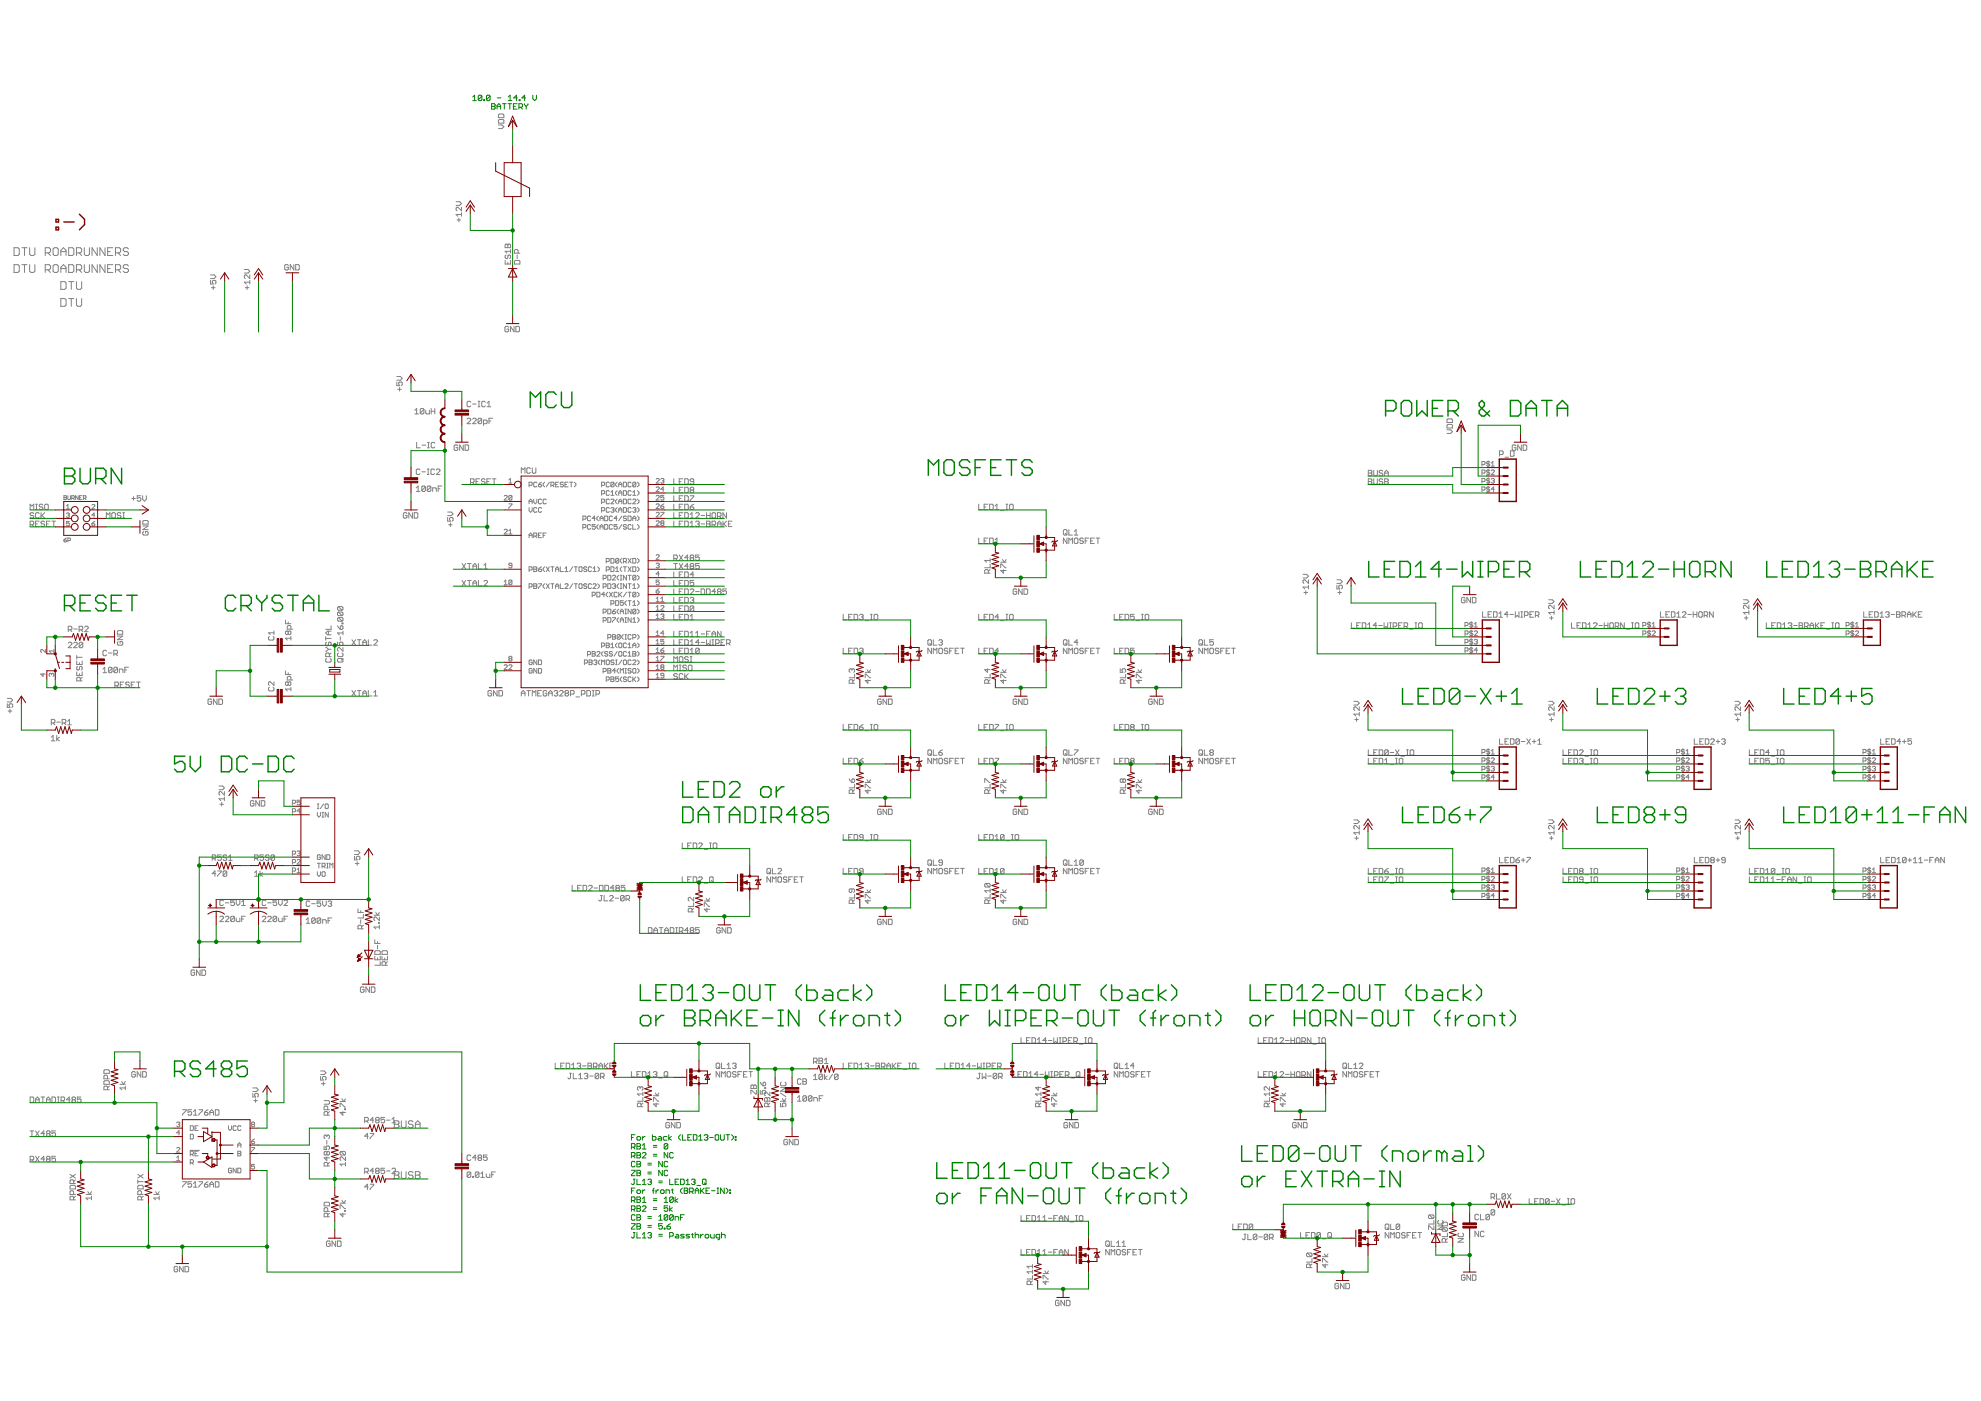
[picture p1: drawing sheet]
<svg xmlns="http://www.w3.org/2000/svg" width="594mm" height="420mm" viewBox="0 0 594 420" stroke-linecap="round" stroke-linejoin="round" font-family="sans-serif">
<g fill="none" stroke="#808080" stroke-width=".3">
<path d="M149.5 37.5h1.1l.5 .5-.5 .6h-1.1M149.5 36.1l.3-.3h1l.3 .3v.8h-1.6zM149.5 34.5l.3-.3h1l.3 .3v.8h-1.6zM4.2 74.3h1.2l.4 .4v1.5l-.4 .4h-1.2zM4.2 79.4h1.2l.4 .4v1.5l-.4 .4h-1.2zM6.6 74.3h1.5M6.6 79.4h1.5M7.3 74.3v2.3M7.3 79.4v2.3M8.9 79.4v1.9l.4 .4h.8l.4-.4v-1.9M8.9 74.3v1.9l.4 .4h.8l.4-.4v-1.9M13.6 75.8h1.1l.4-.3v-.8l-.4-.4h-1.1v2.3"/>
<path d="M14.4 75.8l.7 .8M16.3 74.3h.8l.4 .4v1.5l-.4 .4h-.8l-.4-.4v-1.5zM16.3 79.4h.8l.4 .4v1.5l-.4 .4h-.8l-.4-.4v-1.5zM18.2 76.6v-1.5l.8-.8 .8 .8v1.5M18.2 75.5h1.6M20.6 74.3h1.2l.3 .4v1.5l-.3 .4h-1.2zM20.6 79.4h1.2l.3 .4v1.5l-.3 .4h-1.2zM22.9 75.8h1.2l.4-.3v-.8l-.4-.4h-1.2v2.3M23.7 75.8l.8 .8M25.3 79.4v1.9l.4 .4h.7l.4-.4v-1.9M25.3 74.3v1.9l.4 .4h.7l.4-.4v-1.9M29.2 74.3v2.3l-1.6-2.3v2.3"/>
<path d="M29.2 79.4v2.3l-1.6-2.3v2.3M31.5 74.3v2.3l-1.5-2.3v2.3M31.5 79.4v2.3l-1.5-2.3v2.3M32.3 75.5h.8M33.8 74.3h-1.5v2.3h1.5M33.8 79.4h-1.5v2.3h1.5M34.6 75.8h1.2l.4-.3v-.8l-.4-.4h-1.2v2.3M35.4 75.8l.8 .8M38.5 74.7l-.4-.4h-.7l-.4 .4v.4l.4 .4h.7l.4 .3v.4l-.4 .4h-.7l-.4-.4M38.5 79.8l-.4-.4h-.7l-.4 .4v.4l.4 .3h.7l.4 .4v.4l-.4 .4h-.7l-.4-.4M86.5 79.6l-.3-.2h-.5l-.3 .2v1.1l.3 .3h.5l.3-.3v-.5h-.6M88.1 79.4v1.6l-1.1-1.6v1.6"/>
<path d="M88.7 79.4h.8l.2 .2v1.1l-.2 .3h-.8zM136.8 60.5h1.1l.5 .5-.5 .6h-1.1M137.1 66h1M137.6 65.4v1.1M138.4 64.3h-1.6l.5 .6M138.4 62.1v1.1l-1.1-1.1-.5 .3v.5l.3 .3M138.4 63.8v1.1M151.5 73.5l.3-.3 .5 .3 .5-.3 .3 .3v.8h-1.6zM151.5 78.1v1.1h1.6v-1.1M151.8 76.5l-.3 .3v.5l.5 .3 .3-.3v-.5l.5-.3 .3 .3v.5l-.3 .3M152.3 73.5v.8M152.3 78.7v.5"/>
<path d="M153.1 74.8v1.1M153.1 75.4h-1.6l.5 .5M154.6 78.1h1l.3 .3v.8h-1.6v-.8zM155.1 76.5v1.1M155.4 75.9v-.8l-.3-.3h-.5l-.3 .3v.8h1.6M13.6 80.9h1.1l.4-.4v-.7l-.4-.4h-1.1v2.3M14.4 80.9l.7 .8M18.2 81.7v-1.5l.8-.8 .8 .8v1.5M18.2 84.5h1.2l.4 .3v1.6l-.4 .4h-1.2zM18.2 89.5h1.2l.4 .4v1.6l-.4 .4h-1.2zM18.2 80.5h1.6M20.6 84.5h1.5"/>
<path d="M20.6 89.5h1.5M21.4 84.5v2.3M21.4 89.5v2.4M22.9 84.5v1.9l.4 .4h.8l.4-.4v-1.9M22.9 80.9h1.2l.4-.4v-.7l-.4-.4h-1.2v2.3M22.9 89.5v2l.4 .4h.8l.4-.4v-2M23.7 80.9l.8 .8M32.3 80.5h.8M34.6 80.9h1.2l.4-.4v-.7l-.4-.4h-1.2v2.3M35.4 80.9l.8 .8M63.1 82.4h1.1l.5 .6-.5 .5h-1.1M63.1 84.1v1.1h.8l-.2-.6 .2-.5h.6l.2 .3v.5l-.2 .3"/>
<path d="M63.4 86.3h1.1M63.9 85.7v1.1M73.3 80.8h1.1l.5 .6-.5 .5h-1.1M73.6 86.3h1.1M74.1 85.7v1.1M74.9 84.6h-1.6l.5 .6M74.9 82.4v1.1l-1.1-1.1-.5 .3v.6l.3 .2M74.9 84.1v1.1M152.5 98.1l-.2-.2h-.6l-.3 .2v1.2l.3 .2h.6l.2-.2v-.6h-.5M154.2 97.9v1.6l-1.1-1.6v1.6M154.7 97.9h.8l.3 .2v1.2l-.3 .2h-.8zM119 114.6v1.1h.8l-.3-.6 .3-.5h.6l.2 .2v.6l-.2 .3"/>
<path d="M119 112.9h1.1l.5 .6-.5 .5h-1.1M119.3 116.8h1.1M119.8 116.2v1.1M124.4 123.1l.5-.6v1.6M124.4 124.1h1.1M124.9 132.7v1.6h1.1M126.6 133.5h1.1M127.1 122.8v1.1l-.2 .2h-.6l-.3-.2M127.1 122.8l-.2-.3h-.6l-.3 .3v1.1M127.1 122.8l-1.1 1.1M127.7 123.1v.8l.3 .2h.8v-1M128.2 134.3h.6"/>
<path d="M128.2 132.7h.6M128.5 132.7v1.6M129.3 122.5v1.6M129.3 123.3h1.1M130.4 132.9l-.3-.2h-.5l-.3 .2v1.1l.3 .3h.5l.3-.3M130.4 122.5v1.6M137.3 133.7l-.3-.3h-.5l-.3 .3v1.1l.3 .3h.5l.3-.3v-.5h-.6M138.9 133.4v1.7l-1.1-1.7v1.7M139.5 133.4h.8l.2 .3v1.1l-.2 .3h-.8zM140.1 125.7l.3-.3h.5l.3 .3v.3l-1.1 1.1h1.1M141.2 120.6l-.3-.2h-.5l-.3 .2v1.1l.3 .3h.5l.3-.3M141.7 125.7l.3-.3h.5l.3 .3v.3l-1.1 1.1h1.1"/>
<path d="M141.7 121.2h1.1M143.4 120.4h.5M143.4 122h.5M143.6 120.4v1.6M144.4 125.7v1.1l-.2 .3h-.6l-.2-.3M144.4 125.7l-.2-.3h-.6l-.2 .3v1.1M144.4 125.7l-1 1.1M145 127.1h.8l.3-.3v-.5l-.3-.3h-.8v1.6M145.5 120.6l-.2-.2h-.6l-.2 .2v1.1l.2 .3h.6l.2-.3M146.1 120.9l.5-.5v1.6M146.1 122h1.1M146.6 126.3h.6"/>
<path d="M147.7 125.4h-1.1v1.7M433.9 128.9h1.1l.6 .6-.6 .5h-1.1M433.9 127.5l.3-.2h1.1l.3 .2v.9h-1.7zM433.9 125.9l.3-.3h1.1l.3 .3v.8h-1.7zM444.4 139.3h.7l.2-.2-.2-.7h-.7v1.4M446.3 138.2v1.8M446.7 138.6l-.2-.2-.7 .2 .2 .5 .7 .2-.2 .5-.7-.2M447.2 139.8h.9M447.2 138.9l.5-.5v1.4M449.7 136.3h.8l.3-.3v-.5l-.3-.3h-.8v1.6M451.3 137.1h1.1M453 135.2h.8l.2 .3v1.1l-.2 .2h-.8z"/>
<path d="M454.6 133.7l-.3-.3h-.5l-.3 .3v1.1l.3 .3h.5l.3-.3v-.5h-.6M456.2 133.4v1.7l-1.1-1.7v1.7M456.8 133.4h.8l.3 .3v1.1l-.3 .3h-.8zM9 157.4h.8l.3-.3v-.5l-.3-.3h-.8v1.6M9 152.8v-1.6l.6 .6 .5-.6v1.6M9.6 157.4l.5 .5M10.1 154l-.3-.2h-.5l-.3 .5 .3 .3h.5l.3 .5-.3 .3h-.5l-.3-.3M10.7 157.1h.5M10.7 152.8h.5M10.7 151.2h.5M10.9 151.2v1.6M11.7 156.3h-1v1.6h1"/>
<path d="M11.7 154l-.2-.2h-.6l-.2 .2v1.1l.2 .3h.6l.2-.3M12.3 153.8v1.6M12.6 154.6l.8 .8M12.8 151.5l-.2-.3h-.6l-.2 .6 .2 .2h.6l.2 .6-.2 .2h-.6l-.2-.2M13.4 156.6l-.3-.3h-.5l-.3 .5 .3 .3h.5l.3 .5-.3 .3h-.5l-.3-.3M13.4 153.8l-1.1 1M13.7 151.2h.5l.3 .3v1.1l-.3 .2h-.5l-.3-.2v-1.1zM13.9 157.1h.6M15 156.3h-1.1v1.6h1.1M15.6 156.3h1.1M16.1 156.3v1.6M19.2 148.7l.7 .1-.2 .4 .2 .4-.2 .2h-.5z"/>
<path d="M19.2 149.2h.5M19.9 154.1l.7-.3 .2 .3-.2 .4M19.9 151.7l.5-.4v1.3M19.9 152.6h.9M20.3 148.7v.9l.2 .2 .6-.2v-.9M20.4 154.5h.2M20.6 154.5l.2 .2-.2 .5-.7-.3M20.8 156.4h-.9v.6l.5-.2 .4 .2-.2 .7-.7-.2M21.5 149.4h.6l.2-.6-.8-.1v1.1M21.9 149.4l.4 .4M23.5 148.7v1.1l-.8-1.1v1.1M23.9 149.2h.3"/>
<path d="M24.6 148.7h-.7v1.1h.7M25 149.4h.6l.2-.6-.8-.1v1.1M25.4 149.4l.4 .4M27.6 151.5l.2-.2 .6 .2-.8 1.1h.8M27.6 157h.6l.2 .5-.6 .2zM28.4 154.5h-.8l.6-.7v1.4M28.4 156.4l-.8 .6M31.9 155.4v-1.6l.5 .5 .6-.5v1.6M33.8 153.8h.5l.3 .2v1.1l-.3 .3h-.5l-.3-.3v-1.1zM36.3 154l-.3-.2h-.6l-.2 .5 .2 .3h.6l.3 .5-.3 .3h-.6l-.2-.3M36.8 153.8h.5M36.8 155.4h.5"/>
<path d="M37.1 153.8v1.6M39.5 149.5h1.1M40 148.9v1.1M42.2 148.7h-1.1v.8l.6-.3 .5 .3v.5l-.2 .3h-.6l-.3-.3M42.8 148.7v1.1l.5 .5 .6-.5v-1.1M42.8 157.7h1.6l-1.6 1.1h1.6M43.1 159.4l-.3 .3v.5l.3 .3h1.1l.2-.3v-.5l-.2-.3h-.6v.5M43.1 156.1h1.1l.2 .3v.8h-1.6v-.8zM122 154l-.2-.2h-.6l-.3 .2v1.1l.3 .3h.6l.2-.3v-.5h-.5M123.7 153.8v1.6l-1.1-1.6v1.6M124.2 153.8h.8l.3 .2v1.1l-.3 .3h-.8zM124.8 146.3l.6-.5v1.6"/>
<path d="M124.8 147.4h1.1M125.9 140.9l-.2-.2h-.6l-.3 .2v1.1l.3 .3h.6l.2-.3M126.5 141.5h1.1M127.6 146v1.1l-.3 .3h-.5l-.3-.3M127.6 146l-.3-.2h-.5l-.3 .2v1.1M127.6 146l-1.1 1.1M128.1 140.7h.6M128.1 142.3h.6M128.4 140.7v1.6M129.2 146v1.1l-.3 .3h-.5l-.3-.3M129.2 146l-.3-.2h-.5l-.3 .2v1.1M129.2 146l-1.1 1.1"/>
<path d="M129.8 147.4v-1.1h.8l.3 .3v.8M130.3 140.9l-.3-.2h-.5l-.3 .2v1.1l.3 .3h.5l.3-.3M130.9 140.9l.2-.2h.6l.2 .2v.3l-1 1.1h1M131.4 146.6h.5M132.5 145.8h-1.1v1.6M134.2 155.2v1.1h.9l-.3-.6 .3-.5h.5l.3 .3v.5l-.3 .3M134.2 153.6h1.1l.6 .5-.6 .5h-1.1M134.5 157.4h1.1M135.1 156.8v1.1M141.1 144.7h.8l.3-.3v-.5l-.3-.3h-.8v1.6M141.6 144.7l.6 .5M142.7 144.4h.6"/>
<path d="M143.8 143.6h-1.1v1.6h1.1M145.5 143.9l-.3-.3h-.5l-.3 .5 .3 .3h.5l.3 .5-.3 .3h-.5l-.3-.3M146 144.4h.6M147.1 143.6h-1.1v1.6h1.1M147.7 143.6h1M148.2 143.6v1.6M151.2 148.8l.2-.2 .7 .2-.9 1.2h.9M151.2 159l.2-.3 .7 .3-.9 1.1h.9M152.6 144l.5-.5v1.4M152.6 159.2l.5-.5v1.4M152.6 151.1h.9l-.9 1.4M152.6 144.9h.9"/>
<path d="M153.5 148.8v.9l-.2 .3-.7-.3M153.5 148.8l-.7-.2-.2 .2v.9M153.5 148.8l-.9 .9M156.3 141.9v-1.6l.6 .5 .5-.5v1.6M158.7 145.5h.7l.2-.7-.2-.2h-.7v1.4M158.7 151.1v-.9l.4-.5 .5 .5v.9M158.7 152.2v1l.4 .4 .5-.4v-1M158.7 150.4h.9M159.1 140.6l-.3-.3h-.6l-.2 .3v1l.2 .3h.6l.3-.3M159.6 140.3v1.3l.3 .3h.5l.3-.3v-1.3M160.1 149.7v.9l.4 .5 .5-.5v-.9M161 144.8l-.2-.2-.7 .2v1l.2 .2 .7-.2"/>
<path d="M161 152.5l-.2-.3-.7 .3v.9l.2 .2 .7-.2M161.5 145.3h.7l.2 .5-.7 .2zM162.4 149.9l-.2-.2-.7 .2v1l.2 .2 .7-.2M162.4 152.5l-.2-.3-.7 .3v.9l.2 .2 .7-.2M162.4 159.9h-.9v1.3h.9M162.4 144.6l-.9 .7M163.3 144.6l-.4 .5v.4l.4 .5M163.8 149.9l-.2-.2-.7 .2v1l.2 .2 .7-.2M163.8 159.9h-.9v1.3M164.7 144.6l-.9 1.4M165.2 145.5h.7l.2-.7-.2-.2h-.7v1.4M165.7 145.5l.4 .5"/>
<path d="M166.6 145.3h.5M167.6 144.6h-1v1.4h1M169 144.8l-.3-.2-.7 .2 .3 .5 .7 .2-.3 .5-.7-.2M169.4 145.3h.5M170.3 144.6h-.9v1.4h.9M170.8 144.6h1M171.3 144.6v1.4M172.2 144.6l.5 .5v.4l-.5 .5M174.8 155.7h.7l.2-.7-.2-.2h-.7v1.4M174.8 158.2h.7l.2-.7-.2-.2h-.7v1.4M177.1 157.5l-.2-.2-.7 .2v1l.2 .2 .7-.2M177.1 155l-.2-.2-.7 .2v.9l.2 .3 .7-.3"/>
<path d="M178.5 157.3h-.9v.7l.5-.2 .4 .2-.2 .7-.7-.2M178.5 155.5h-.9l.7-.7v1.4M179.5 157.3l-.5 .5v.4l.5 .5M179.5 154.8l-.5 .4v.5l.5 .5M179.9 156.2v-1l.5-.4 .5 .4v1M179.9 158.7v-.9l.5-.5 .5 .5v.9M179.9 158h1M179.9 155.5h1M180.4 153.2h.7l.2-.7-.2-.3h-.7v1.4M180.4 150.6h.7l.2-.7-.2-.2h-.7v1.4M180.4 145.5h.7l.2-.7-.2-.2h-.7v1.4M180.4 148.1h.7l.2-.7-.2-.2h-.7v1.3"/>
<path d="M181.3 157.3h.7l.3 .2v1l-.3 .2h-.7zM181.3 154.8h.7l.3 .2v.9l-.3 .3h-.7zM182.7 144.8l-.2-.2-.7 .2v1l.2 .2 .7-.2M182.7 147.4l-.2-.2-.7 .2v.9l.2 .2 .7-.2M182.7 149.9l-.2-.2-.7 .2v1l.2 .2 .7-.2M182.7 152.5l-.2-.3-.7 .3v.9l.2 .2 .7-.2M183.2 149.9l.2-.2 .7 .2-.9 1.2h.9M183.2 152.5l.7-.3 .2 .3-.2 .4M183.2 147.6l.5-.4v1.3M183.2 148.5h.9M183.7 155l-.3-.2-.7 .2v.9l.3 .3 .7-.3M183.7 157.5l-.3-.2-.7 .2v1l.3 .2 .7-.2"/>
<path d="M183.7 152.9h.2M183.9 152.9l.2 .3-.2 .4-.7-.2M184.1 144.8l-.7-.2-.2 .2v1M184.1 144.8v1l-.2 .2-.7-.2M184.1 144.8l-.9 1M185.1 157.3h-1v.7l.5-.2 .5 .2-.3 .7-.7-.2M185.1 147.2l-.5 .4v.5l.5 .4M185.1 144.6l-.5 .5v.4l.5 .5M185.1 149.7l-.5 .5v.4l.5 .5M185.1 152.2l-.5 .5v.5l.5 .4M185.1 155.5h-1l.7-.7v1.4M185.5 146v-.9l.5-.5 .5 .5v.9"/>
<path d="M185.5 148.5v-.9l.5-.4 .5 .4v.9M185.5 151.1v-.9l.5-.5 .5 .5v.9M185.5 153.6v-.9l.5-.5 .5 .5v.9M185.5 150.4h1M185.5 152.9h1M185.5 147.8h1M185.5 145.3h1M186.5 157.3l-1 1.4M186.5 154.8l-1 1.4M186.9 147.2h.7l.3 .2v.9l-.3 .2h-.7zM186.9 144.6h.7l.3 .2v1l-.3 .2h-.7zM186.9 149.7h.7l.3 .2v1l-.3 .2h-.7z"/>
<path d="M186.9 152.2h.7l.3 .3v.9l-.3 .2h-.7zM187.9 157.5l-.3-.2-.7 .2 .3 .5 .7 .2-.3 .5-.7-.2M187.9 155l-.3-.2-.7 .2 .3 .5 .7 .2-.3 .5-.7-.3M188.3 154.8h.7l.3 .2v.9l-.3 .3h-.7zM189.3 144.8l-.3-.2-.7 .2v1l.3 .2 .7-.2M189.3 147.4l-.3-.2-.7 .2v.9l.3 .2 .7-.2M189.3 149.9l-.3-.2-.7 .2v1l.3 .2 .7-.2M189.3 152.5l-.3-.3-.7 .3v.9l.3 .2 .7-.2M189.3 157.5l-.3-.2-.7 .2v1l.3 .2 .7-.2M189.8 152.5l.7-.3 .2 .3-.2 .4M189.8 156.2v-1l.4-.4 .5 .4v1M189.8 157.3v1.4h.9"/>
<path d="M189.8 149.9l.2-.2 .7 .2-.9 1.2h.9M189.8 147.6l.4-.4v1.3M189.8 155.5h.9M189.8 148.5h.9M190.2 152.9h.3M190.5 152.9l.2 .3-.2 .4-.7-.2M190.7 144.8l-.2-.2-.7 .2v1M190.7 144.8v1l-.2 .2-.7-.2M190.7 144.8l-.9 1M191.2 149.7l.4 .5v.4l-.4 .5M191.2 144.6l.4 .5v.4l-.4 .5M191.2 147.2l.4 .4v.5l-.4 .4"/>
<path d="M191.2 152.2l.4 .5v.5l-.4 .4M191.2 154.8l.4 .4v.5l-.4 .5M191.2 157.3l.4 .5v.4l-.4 .5M196.8 153.9l.2-.3 .7 .3-.9 1.1h.9M196.8 146.3l.2-.3 .7 .3-.9 1.1h.9M196.8 156.4l.2-.2 .7 .2-.9 1.2h.9M196.8 148.8l.2-.2 .7 .2-.9 1.2h.9M196.8 151.3l.2-.2 .7 .2-.9 1.2h.9M196.8 143.7l.2-.2 .7 .2-.9 1.2h.9M198.2 151.8h.7l.2 .5-.7 .2zM198.2 143.7l.7-.2 .2 .2-.2 .5M198.2 153.6h.9l-.9 1.4"/>
<path d="M198.4 156.9l-.2-.2 .2-.5 .7 .2-.2 .5M198.4 156.9l-.2 .2 .2 .5 .7-.2-.2-.5M198.4 156.9h.5M198.6 144.2h.3M198.9 144.2l.2 .2-.2 .5-.7-.2M199.1 148.6h-.9v.7l.4-.3 .5 .3-.2 .7-.7-.3M199.1 146.7h-.9l.7-.7v1.4M199.1 151.1l-.9 .7M202.1 148.7v1.6h1M202.1 153.8v1.6h1M202.1 156.3v1.6h1M202.1 143.6v1.6h1"/>
<path d="M202.1 146.1v1.7h1M202.1 151.2v1.6h1M203.7 149.5h.5M203.7 154.6h.5M203.7 144.4h.5M203.7 147h.5M203.7 157.1h.5M203.7 152h.5M204.8 148.7h-1.1v1.6h1.1M204.8 156.3h-1.1v1.6h1.1M204.8 153.8h-1.1v1.6h1.1M204.8 143.6h-1.1v1.6h1.1"/>
<path d="M204.8 146.1h-1.1v1.7h1.1M204.8 151.2h-1.1v1.6h1.1M205.3 148.7h.8l.3 .2v1.1l-.3 .3h-.8zM205.3 156.3h.8l.3 .3v1l-.3 .3h-.8zM205.3 153.8h.8l.3 .2v1.1l-.3 .3h-.8zM205.3 143.6h.8l.3 .3v1l-.3 .3h-.8zM205.3 151.2h.8l.3 .3v1.1l-.3 .2h-.8zM205.3 146.1h.8l.3 .3v1.1l-.3 .3h-.8zM207 148.7h1v.2l-1 1.1v.3M207 155.4h1M207 154.3l.5-.5v1.6M207 156.8l.5-.5v1.6"/>
<path d="M207 152h.8l.2 .6-.2 .2h-.6l-.2-.2zM207 157.9h1M207.2 147l-.2-.3 .2-.6h.6l.2 .3-.2 .6M207.2 147h.6M207.2 147l-.2 .2 .2 .6h.6l.2-.3-.2-.5M208 144.4h-.8l-.2-.3 .2-.5h.6l.2 .3v1l-.2 .3h-.6l-.2-.3M208 151.2l-1 .8M208.6 156.6l.3-.3h.5l.3 .3-.3 .5M208.6 154l.3-.2h.5l.3 .2v.3l-1.1 1.1h1.1M209.1 157.1h.3M209.4 157.1l.3 .3-.3 .5h-.5l-.3-.3M210.2 154.6h1.1"/>
<path d="M210.2 157.1h1.1M211.9 156.3h.8l.3 .3-.3 .5 .3 .5-.3 .3h-.8zM211.9 154.6h1.1M211.9 157.1h.8M211.9 153.8v1.6M213 153.8v1.6M213.5 157.4h.8l.3-.3v-.5l-.3-.3h-.8v1.6M213.8 153.8h.5l.3 .2v1.1l-.3 .3h-.5l-.3-.3v-1.1zM214.1 157.4l.5 .5M215.2 154.8h.8l.2-.2v-.6l-.2-.2h-.8v1.6M215.2 157.1h1M215.2 157.9v-1.1l.5-.5 .5 .5v1.1"/>
<path d="M215.7 154.8l.5 .6M216.8 156.3v1.6M217.1 157.1l.8 .8M217.9 156.3l-1.1 1.1M217.9 153.8v1.6l-1.1-1.6v1.6M218.4 157.1h.6M219.5 156.3h-1.1v1.6h1.1M293.5 151.2v1.6h1.1M295.1 152h.6M296.2 151.2h-1.1v1.6h1.1M296.8 151.2h.8l.3 .3v1.1l-.3 .2h-.8zM298.4 152.8h1.1"/>
<path d="M298.4 151.8l.6-.6v1.6M300 153.1h1.1M301.7 152.8h.5M301.7 151.2h.5M301.9 151.2v1.6M302.8 151.5l.2-.3h.6l.2 .3v1.1l-.2 .2h-.6l-.2-.2zM318.9 159.1l.3-.3h.5l.3 .3v1.1l-.3 .3h-.5l-.3-.3zM319.4 159.9l.6 .6M320.5 158.8v1.7h1.1M322.2 159.4l.5-.6v1.7M410.3 141.9h.8M410.3 144.4h.8"/>
<path d="M410.3 141.1h.8l.3 .2-.3 .6 .3 .5-.3 .3h-.8zM410.3 143.6h.8l.3 .3-.3 .5 .3 .5-.3 .3h-.8zM412 143.6v1.3l.2 .3h.6l.2-.3v-1.3M412 141.1v1.3l.2 .3h.6l.2-.3v-1.3M414.7 143.9l-.3-.3h-.5l-.3 .3 .3 .5h.5l.3 .3-.3 .5h-.5l-.3-.3M414.7 141.3l-.3-.2h-.5l-.3 .2 .3 .6h.5l.3 .2-.3 .6h-.5l-.3-.3M415.2 143.6h.9l.2 .3-.2 .5 .2 .5-.2 .3h-.9zM415.2 141.9h1.1M415.2 144.4h.9M415.2 142.7v-1.1l.6-.5 .5 .5v1.1M444.4 144.4h.7l.2-.2-.2-.7h-.7v1.4M444.4 147h.7l.2-.3-.2-.7h-.7v1.4"/>
<path d="M444.4 141.9h.7l.2-.3-.2-.7h-.7v1.4M446.3 140.7v1.9M446.3 143.3v1.8M446.3 145.8v1.9M446.7 146.3l-.2-.3-.7 .3 .2 .4 .7 .3-.2 .4-.7-.2M446.7 143.7l-.2-.2-.7 .2 .2 .5 .7 .2-.2 .5-.7-.2M446.7 141.2l-.2-.3-.7 .3 .2 .4 .7 .3-.2 .4-.7-.2M447.2 141.2l.2-.3 .7 .3-.9 1.1h.9M447.2 143.7l.7-.2 .2 .2-.2 .5M447.7 144.2h.2M447.9 144.2l.2 .2-.2 .5-.7-.2M448.1 146.7h-.9l.7-.7v1.4"/>
<path d="M19.2 161.9h.5l.2 .4-.5 .2zM19.9 161.4l-.7 .5M20.3 162.1h.6l.2-.6-.8-.1v1.1M138.6 169l1.1 1.6M138.6 174.1l1.1 1.6M139.7 169l-1.1 1.6M139.7 174.1l-1.1 1.6M140.2 169h1.1M140.2 174.1h1.1M140.7 169v1.6M140.7 174.1v1.6M141.8 170.6v-1.1l.6-.5 .5 .5v1.1"/>
<path d="M141.8 175.7v-1.1l.6-.5 .5 .5v1.1M141.8 169.8h1.1M141.8 174.9h1.1M143.5 174.1v1.6h1.1M143.5 169v1.6h1.1M145.1 174.3l.3-.2h.5l.3 .2v.3l-1.1 1.1h1.1M145.1 170.6h1.1M145.1 169.5l.5-.5v1.6M151.2 174.4l.5-.4v1.4M151.2 175.4h.9M152.6 160.1h.9M153.5 169.6h-.7l-.2-.2 .2-.5 .7 .2v1l-.2 .2-.7-.2"/>
<path d="M153.5 174.2l-.7-.2-.2 .2v.9M153.5 174.2v.9l-.2 .3-.7-.3M153.5 174.2l-.9 .9M158.7 161.2v-.9l.4-.4 .5 .4v.9M158.7 170.9h.7l.2-.2-.2-.7h-.7v1.4M158.7 176h.7l.2-.7-.2-.2h-.7v1.4M158.7 160.5h.9M160.1 175.1h.7l.2 .2-.2 .5 .2 .5-.2 .2h-.7zM160.1 160.8h.7l.2-.7-.2-.2h-.7v1.3M160.1 170h.7l.2 .2-.2 .5 .2 .5-.2 .2h-.7zM160.1 175.8h.7M160.1 170.7h.7"/>
<path d="M160.5 160.8l.5 .4M161.5 170.7h.7l.2 .5-.7 .2zM161.5 175.1h.9l-.9 1.4M161.5 160.5h.4M162.4 170l-.9 .7M162.9 160.5h.4M163.3 170l-.4 .5v.4l.4 .5M163.3 175.1l-.4 .4v.5l.4 .5M163.8 175.1l.9 1.4M163.8 170l.9 1.4M164.7 175.1l-.9 1.4M164.7 170l-.9 1.4"/>
<path d="M165.2 175.1h.9M165.2 170h.9M165.7 170v1.4M165.7 175.1v1.4M166.6 175.8h1M166.6 171.4v-.9l.5-.5 .5 .5v.9M166.6 176.5v-1l.5-.4 .5 .4v1M166.6 170.7h1M168 175.1v1.4h1M168 170v1.4h1M169.4 175.3l.3-.2 .6 .2-.9 1.2h.9M169.4 171.4h.9"/>
<path d="M169.4 170.5l.5-.5v1.4M171.8 175.1l-1 1.4M171.8 170l-1 1.4M172.2 175.1h1M172.2 170h1M172.7 170v1.4M172.7 175.1v1.4M173.9 175.1l.7 .2v1l-.3 .2-.7-.2v-1zM173.9 170l.7 .2v1l-.3 .2-.7-.2v-1zM176 170.2l-.3-.2-.7 .2 .3 .5 .7 .2-.3 .5-.7-.2M176 175.3l-.3-.2-.7 .2 .3 .5 .7 .2-.3 .5-.7-.2M177.4 175.3l-.3-.2-.7 .2v1l.3 .2 .7-.2"/>
<path d="M177.4 170.2l-.3-.2-.7 .2v1l.3 .2 .7-.2M177.6 178.5h.7l.2-.7-.2-.2h-.7v1.4M177.8 175.3l.3-.2 .7 .2-1 1.2h1M177.8 171.4h1M177.8 170.5l.5-.5v1.4M179 177.6h.7l.2 .2v1l-.2 .2h-.7zM179.2 170l.5 .5v.4l-.5 .5M179.2 175.1l.5 .4v.5l-.5 .5M180.9 176h.7l.2-.7-.2-.2h-.7v1.4M180.9 173.5h.7l.2-.3-.2-.7h-.7v1.4M181.3 178.3h-.9l.7-.7v1.4M181.8 168.4h.7l.2-.7-.2-.2h-.7v1.4"/>
<path d="M181.8 170.9h.7l.2-.2-.2-.7h-.7v1.4M182.3 177.6l-.5 .5v.4l.5 .5M182.3 172.5h.7l.2 .3v.9l-.2 .2h-.7zM182.3 175.1h.7l.2 .2v1l-.2 .2h-.7zM182.7 177.6l1 1.4M183.2 167.5h.7l.2 .2v.9l-.2 .3h-.7zM183.2 170h.7l.2 .2v1l-.2 .2h-.7zM183.7 172.8l.2-.3 .7 .3-.9 1.1h.9M183.7 175.3l.7-.2 .2 .2-.2 .5M183.7 177.6l-1 1.4M184.1 175.8h.3M184.4 175.8l.2 .2-.2 .5-.7-.2"/>
<path d="M184.6 171.4h.9M184.6 170.5l.5-.5v1.4M185.1 177.8l-.3-.2-.7 .2v1l.3 .2 .7-.2M185.5 167.7l-.7-.2-.2 .2v.9M185.5 167.7v.9l-.2 .3-.7-.3M185.5 177.6v1.4M185.5 172.5l-.4 .5v.5l.4 .4M185.5 175.1l-.4 .4v.5l.4 .5M185.5 167.7l-.9 .9M185.8 178.3l.7 .7M186 175.1h.5M186 176.5h.5"/>
<path d="M186 173.9h.5M186 172.5h.5M186.2 172.5v1.4M186.2 175.1v1.4M186.5 167.5l-.5 .4v.5l.5 .5M186.5 170l-.5 .5v.4l.5 .5M186.5 177.6l-1 .9M186.9 168.4h.7l.3-.7-.3-.2h-.7v1.4M186.9 170h1M187.4 170v1.4M187.4 168.4l.5 .5M187.9 172.5v1.4l-1-1.4v1.4"/>
<path d="M187.9 175.1v1.4l-1-1.4v1.4M187.9 177.6l-1 1.4M188.3 175.1h1M188.3 177.6h1M188.3 172.5h1M188.3 170l1 1.4M188.3 167.5l1 1.4M188.8 172.5v1.4M188.8 175.1v1.4M188.8 177.6v1.4M189.3 170l-1 1.4M189.3 167.5l-1 1.4"/>
<path d="M189.8 167.5h.7l.2 .2v.9l-.2 .3h-.7zM189.8 170h.7l.2 .2v1l-.2 .2h-.7zM189.8 176.5h.9M189.8 175.5l.4-.4v1.4M190.7 177.8l-.2-.2-.7 .2v1M190.7 172.8v.9l-.2 .2-.7-.2M190.7 172.8l-.2-.3-.7 .3v.9M190.7 177.8v1l-.2 .2-.7-.2M190.7 177.8l-.9 1M190.7 172.8l-.9 .9M191.2 177.6l.4 .5v.4l-.4 .5M191.2 167.5l.4 .4v.5l-.4 .5"/>
<path d="M191.2 175.1l.4 .4v.5l-.4 .5M191.2 172.5l.4 .5v.5l-.4 .4M191.2 170l.4 .5v.4l-.4 .5M196.8 177.2h.7l.2 .5-.7 .2zM196.8 179.5l.4-.5v1.4M196.8 169.1l.7-.2 .2 .2-.2 .5M196.8 166.6l.2-.3 .7 .3-.9 1.1h.9M197.2 169.6h.3M197.5 169.6l.2 .2-.2 .5-.7-.2M197.7 174h-.9v.7l.4-.3 .5 .3-.2 .7-.7-.3M197.7 176.5l-.9 .7M197.7 172.1h-.9l.7-.7v1.4"/>
<path d="M198.2 179.5l.4-.5v1.4M202.1 179.2v1.6h1M202.1 176.6v1.6h1M202.1 174.1v1.6h1M202.1 167.5h.8l.2-.2v-.6l-.2-.2h-.8v1.6M202.1 171.5v1.7h1M202.1 169h1M202.6 167.5l.5 .6M202.6 169v1.6M203.7 180h.5M203.7 177.4h.5M203.7 174.9h.5"/>
<path d="M203.7 166.5l1.1 1.6M203.7 169l1.1 1.6M203.7 172.4h.5M204.8 179.2h-1.1v1.6h1.1M204.8 176.6h-1.1v1.6h1.1M204.8 174.1h-1.1v1.6h1.1M204.8 171.5h-1.1v1.7h1.1M204.8 166.5l-1.1 1.6M204.8 169l-1.1 1.6M205.3 179.2h.8l.3 .2v1.1l-.3 .3h-.8zM205.3 176.6h.8l.3 .3v1.1l-.3 .2h-.8zM205.3 174.1h.8l.3 .2v1.1l-.3 .3h-.8z"/>
<path d="M205.3 171.5h.8l.3 .3v1.1l-.3 .3h-.8zM206.4 169.8h-1.1l.8-.8v1.6M206.4 167.3h-1.1l.8-.8v1.6M207 179.4l.2-.2h.6l.2 .2-.2 .6M207 176.9l.2-.3h.6l.2 .3v.3l-1 1h1M207.2 169.8l-.2-.3 .2-.5h.6l.2 .3-.2 .5M207.2 169.8l-.2 .3 .2 .5h.6l.2-.3-.2-.5M207.2 167.3l-.2 .2 .2 .6h.6l.2-.3-.2-.5M207.2 167.3l-.2-.3 .2-.5h.6l.2 .2-.2 .6M207.2 169.8h.6M207.2 167.3h.6M207.5 180h.3"/>
<path d="M207.8 180l.2 .2-.2 .6h-.6l-.2-.3M208 174.1h-1v.8l.5-.3 .5 .3v.5l-.2 .3h-.6l-.2-.3M208 172.4h-1l.8-.9v1.7M208.6 177.4h1.1M209.7 166.5h-1.1v.8l.5-.3 .6 .3v.5l-.3 .3h-.5l-.3-.3M209.7 169h-1.1v.8l.5-.3 .6 .3v.5l-.3 .3h-.5l-.3-.3M210.2 176.6h.9l.2 .3v1.1l-.2 .2h-.9zM211.9 176.6h.8l.3 .3v1.1l-.3 .2h-.8zM214.6 177.4h-1.1l.8-.8v1.6M215.4 177.4l-.2-.2 .2-.6h.6l.2 .3-.2 .5M215.4 177.4l-.2 .3 .2 .5h.6l.2-.2-.2-.6M215.4 177.4h.6"/>
<path d="M217.9 176.6h-1.1v.8l.5-.2 .6 .2v.6l-.3 .2h-.5l-.3-.2M293.5 161.4v1.6h1.1M295.1 162.2h.6M296.2 161.4h-1.1v1.6h1.1M296.4 171.9v-.8l-.3-.3h-.5l-.3 .3v.8h1.6M296.8 161.4h.8l.3 .2v1.1l-.3 .3h-.8zM296.9 169.2v1.1h-1.6M296.9 170.8l-.5 .5M296.9 167.5v1.1M296.9 168.1h-1.6l.5 .5M298.4 163h1.1M298.4 161.9l.6-.5v1.6"/>
<path d="M300.1 170.3v-1.1h.3l1.1 1.1h.2M300.1 168.6h1.6M300.6 167.8l.6 .8 .5-.8M300.9 170.8v1.1l-.8-.8h1.6M304.9 176.9l-.3-.3h-.5l-.3 .3v1.1l.3 .2h.5l.3-.2v-.6h-.5M306.5 176.6v1.6l-1-1.6v1.6M307.1 176.6h.8l.3 .3v1.1l-.3 .2h-.8zM320 161.4v1.6l-1.1-1.6v1.6M320.5 163v-1.6l.6 .5 .5-.5v1.6M322.2 160.5h1.1M322.4 161.4h.6l.3 .2v1.1l-.3 .3h-.6l-.2-.3v-1.1zM324.9 161.6l-.3-.2h-.5l-.3 .5 .3 .3h.5l.3 .5-.3 .3h-.5l-.3-.3"/>
<path d="M325.4 162.2h.6M326.5 161.4h-1.1v1.6M327.1 162.2h.5M328.2 161.4h-1.1v1.6h1.1M328.7 161.4h1.1M329.2 161.4v1.6M390.8 172.3h1.1l.5 .5-.5 .5h-1.1M391 177.7h1.1M391.6 177.2v1M392.4 173.9v1.1l-1.1-1.1-.5 .3v.5l.2 .3M392.4 176.1h-1.6l.5 .5M392.4 175.5v1.1"/>
<path d="M400.9 175.5v1.1h.8l-.2-.5 .2-.6h.6l.2 .3v.5l-.2 .3M400.9 173.9h1.1l.5 .5-.5 .6h-1.1M401.2 177.7h1.1M401.7 177.2v1M439.4 179.4l-.3-.2h-.6l-.2 .2v1.1l.2 .3h.6l.3-.3v-.5h-.6M441 179.2v1.6l-1.1-1.6v1.6M441.5 179.2h.9l.2 .2v1.1l-.2 .3h-.9zM464.4 179.9h1.1l.5 .5-.5 .6h-1.1M522.8 179.9h1.1l.6 .5-.6 .6h-1.1M13.6 194.8v.9l-1.2-.9-.2 .2 .2 .7M16.2 195.2h-1.4l.4 .5M16.2 194.8v.9"/>
<path d="M20.5 192.9l.2-.3h.6l.2 .3v.3l-1 1h1M20.5 188.9h.8l.2-.3v-.5l-.2-.3h-.8v1.6M21 188.9l.5 .5M22.1 192.9l.3-.3h.5l.3 .3v.3l-1.1 1h1.1M22.1 188.6h1.1M23 196.6v1.1M23 198.2v1.1h1.6v-1.1M23 197.1h1.6M23.3 199.9l-.3 .2v.6l.3 .2 .5-.2v-.6l.3-.2 .5 .2v.6l-.2 .2M23.7 188.9h.9l.2-.3v-.5l-.2-.3h-.9v1.6M23.8 198.8v.5M24.3 188.9l.5 .5"/>
<path d="M24.8 192.9v1.1l-.2 .2h-.6l-.3-.2M24.8 192.9l-.2-.3h-.6l-.3 .3v1.1M24.8 192.9l-1.1 1.1M25.4 188.1l.3-.3h.5l.3 .3v.3l-1.1 1h1.1M32 195.3l-.3-.3h-.5l-.3 .3v1.1l.3 .3h.5l.3-.3M32.5 195.8h1.1M34.1 196.1h.9l.2-.3v-.5l-.2-.3h-.9v1.7M34.7 196.1l.5 .6M35.2 190.8h1.6l-1.6 1h1.6M35.5 192.4l-.3 .3v.5l.3 .3h1.1l.2-.3v-.5l-.2-.3h-.6v.5M35.5 189.1h1.1l.2 .3v.8h-1.6v-.8zM80.8 190.9l-.3 .2v.6l.3 .3h1.1l.2-.3v-.6l-.2-.2"/>
<path d="M82.1 189.2v1.1M82.1 189.8h-1.6l.6 .5M85.6 186v1h1.6M86.4 189.5l.3-.3 .5 .3v.6l-.2 .2-.6-.2M86.4 189.5l-.3-.3-.5 .3v.6l.3 .2 .5-.2M86.4 186.5v.5M86.4 189.5v.6M87.2 191.4h-1.6l.5 .6M87.2 188.7v-.8l-.2-.3h-.6l-.3 .3v.8h1.7M87.2 190.9v1.1M97.7 194.2l.8 .5M97.7 190.9v1.1"/>
<path d="M97.7 191.5h1.6M97.9 192.6l-.2 .2v.6l.2 .3 .6-.3v-.6l.3-.2 .5 .2v.6l-.3 .3M97.9 197.5l-.2 .2v.6l.2 .3h1.1l.3-.3v-.6l-.3-.2M98.5 194.7l-.6 .6h-.2M98.5 194.7h.8M98.5 189.3v1.1M98.8 196.9v-.8l-.3-.3h-.6l-.2 .3v.8h1.6M99.3 187.7v1h-1.6M99.3 195.8l-.5 .6M99.3 189.3h-1.1l-.5 .5 .5 .6h1.1M101.2 192.6v1.1h.8l-.2-.6 .2-.5h.6l.2 .2v.6l-.2 .3M101.2 197.7l.3-.2h1.1l.2 .2v.6l-.2 .3h-1.1l-.3-.3z"/>
<path d="M101.2 187.7l.8 1M101.5 181.9l-.3 .3v.5l.3 .3h1.1M101.5 183.6l-.3 .2v.6l.3 .2h1.1M101.5 185.2l-.3 .3v.5l.3 .3h1.1M101.5 195.8l-.3 .3v.6l.3 .2h1.1l.2-.2v-.6l-.2-.3M101.5 181.9h1.1l.2 .3v.5l-.2 .3M101.5 183.6h1.1l.2 .2v.6l-.2 .2M101.5 185.2h1.1l.2 .3v.5l-.2 .3M101.5 185.2l1.1 1.1M101.5 183.6l1.1 1M101.5 181.9l1.1 1.1M102 187.9l.3-.2 .5 .2v.6l-.2 .2h-.6z"/>
<path d="M102 190.9v1.1M102.6 186.8h.2v.3h-.2zM102.8 194.2v1.1l-1-1.1-.6 .3v.5l.3 .3M102.8 189.3v1.1M102.8 197.5l-.5 .5M102.8 189.8h-1.6l.6 .6M105.5 191.9l1.1 1.6M106.6 191.9l-1.1 1.6M107.2 191.9h1.1M107.7 191.9v1.6M108.8 192.7h1.1M108.8 193.5v-1.1l.6-.5 .5 .5v1.1"/>
<path d="M110.4 191.9v1.6h1.1M112.1 192.1l.3-.2h.5l.3 .2v.3l-1.1 1.1h1.1M151.2 199.6l.2-.2 .7 .2-.9 1.2h.9M152.6 199.6l.2-.2 .7 .2-.9 1.2h.9M152.8 197.5l-.2-.2 .2-.5 .7 .3-.2 .4M152.8 197.5l-.2 .3 .2 .4 .7-.2-.2-.5M152.8 197.5h.5M159.6 198.2l-.2-.3-.7 .3v.9l.7 .2 .2-.7h-.5M161 197.9v1.4l-.9-1.4v1.4M161.5 197.9h.7l.2 .3v.9l-.2 .2h-.7zM175.3 198.9h.7l.2-.7-.2-.3h-.7v1.4M176.2 196.3h.7l.2-.2-.2-.7h-.7v1.4"/>
<path d="M176.7 198.6h.7M176.7 197.9h.7l.2 .3-.2 .4 .2 .5-.2 .2h-.7zM177.6 196.1h.7M177.6 195.4h.7l.2 .2-.2 .5 .2 .5-.2 .2h-.7zM178.1 198.2l.7-.3 .2 .3-.2 .4M178.5 198.6h.3M178.8 198.6l.2 .3-.2 .4-.7-.2M179 195.6l.2-.2 .7 .2-.9 1.2h.9M179.9 197.9l-.4 .5v.5l.4 .4M180.4 193.8h.7l.2-.7-.2-.3h-.7v1.4M180.4 199.3v-1.4l.5 .5 .4-.5v1.4M180.9 183.6h.7l.2-.7-.2-.2h-.7v1.4"/>
<path d="M180.9 186.2h.7l.2-.7-.2-.3h-.7v1.4M180.9 195.4l-.5 .5v.4l.5 .5M181.8 192.8h.7l.2 .3-.2 .4 .2 .5-.2 .2h-.7zM181.8 193.5h.7M182 197.9l.7 .3v.9l-.2 .2-.7-.2v-.9zM182.3 191.2h.7l.2-.7-.2-.2h-.7v1.4M182.3 195.6l-.7-.2-.3 .5 .7 .2 .3 .5-.3 .2-.7-.2M182.3 182.7h.7l.2 .2v1l-.2 .2h-.7zM182.3 185.2h.7l.2 .3v.9l-.2 .2h-.7zM183.2 194.2h.9M183.2 181.1h.7l.2-.7-.2-.3h-.7v1.4M183.2 193.3l.5-.5v1.4"/>
<path d="M183.7 190.3h.7l.2 .2-.2 .5 .2 .5-.2 .2h-.7zM183.7 195.6l-.7-.2-.3 .5 .7 .2 .3 .5-.3 .2-.7-.2M183.7 183.4h.7l.2 .5-.7 .2zM183.7 185.2h.9l-.9 1.4M183.7 191h.7M184.1 198.2l-.7-.3-.2 .5 .7 .2 .2 .5-.2 .2-.7-.2M184.6 182.7l-.9 .7M184.6 180.1h.7l.2 .3v.9l-.2 .2h-.7zM184.6 197.9h.5M184.6 199.3h.5M184.8 197.9v1.4M185.1 192.8l-.5 .5v.5l.5 .4"/>
<path d="M185.1 195.4l-1 1.4M185.5 193.1l.3-.3 .7 .3v.9l-.3 .2-.7-.2zM185.5 195.6l.3-.2 .7 .2v1l-.3 .2-.7-.2zM185.5 182.7l-.4 .5v.4l.4 .5M185.5 185.2l-.4 .5v.5l.4 .4M186 190.5l-.2-.2-.7 .2v1M186 184.1v-.9l.5-.5 .4 .5v.9M186 186.6v-.9l.5-.5 .4 .5v.9M186 190.5v1l-.2 .2-.7-.2M186 190.5l-.9 1M186 185.9h.9M186 183.4h.9"/>
<path d="M186.5 197.9l-1 1.4M186.9 180.1h-.9v.7l.5-.2 .4 .2-.2 .7-.7-.2M186.9 190.3l-.4 .5v.4l.4 .5M187.2 197.9l.7 .3v.9l-.3 .2-.7-.2v-.9zM187.4 190.3h.5M187.4 191.7h.5M187.4 185.2h.5M187.4 186.6h.5M187.4 182.7h.5M187.4 184.1h.5M187.6 182.7v1.4M187.6 185.2v1.4"/>
<path d="M187.6 190.3v1.4M187.9 193.1l-.3-.3-.7 .3v.9l.3 .2 .7-.2M187.9 195.6l-.3-.2-.7 .2v1l.3 .2 .7-.2M187.9 180.1l-.5 .5v.5l.5 .4M188.3 194.2h1M188.3 196.8h1M188.3 195.9l.5-.5v1.4M188.3 193.3l.5-.5v1.4M188.3 180.1h1M188.8 180.1v1.4M189.3 190.5l-.3-.2-.7 .2v1l.3 .2 .7-.2M189.3 198.2l-.3-.3-.7 .3v.9l.3 .2 .7-.2"/>
<path d="M189.3 182.7v1.4l-1-1.4v1.4M189.3 185.2v1.4l-1-1.4v1.4M189.8 191.2h.7l.2-.7-.2-.2h-.7v1.4M189.8 196.1h.7M189.8 194.2v-.9l.4-.5 .5 .5v.9M189.8 195.4h.7l.2 .2-.2 .5 .2 .5-.2 .2h-.7zM189.8 198.2l.2-.3 .7 .3-.9 1.1h.9M189.8 193.5h.9M189.8 186.6h.9M189.8 185.7l.4-.5v1.4M189.8 180.6l.4-.5v1.4M189.8 181.5h.9"/>
<path d="M190.7 182.9l-.2-.2-.7 .2v1M190.7 182.9v1l-.2 .2-.7-.2M190.7 182.9l-.9 1M191.2 180.1l.4 .5v.5l-.4 .4M191.2 182.7l.4 .5v.4l-.4 .5M191.2 185.2l.4 .5v.5l-.4 .4M191.2 190.3l.4 .5v.4l-.4 .5M191.2 192.8l.4 .5v.5l-.4 .4M191.2 195.4l.4 .5v.4l-.4 .5M191.2 197.9l.4 .5v.5l-.4 .4M196.8 183h.9M196.8 189.7l.4-.5v1.4"/>
<path d="M196.8 194.8l.4-.5v1.4M196.8 182.1l.4-.5v1.4M196.8 184.6l.4-.5v1.4M196.8 192.2l.4-.5v1.4M196.8 197.3l.4-.5v1.4M196.8 199.8l.4-.4v1.4M196.8 198.2h.9M196.8 195.7h.9M196.8 193.1h.9M196.8 190.6h.9M196.8 185.5h.9M196.8 180.4h.9"/>
<path d="M198.2 181.8l.2-.2 .7 .2-.9 1.2h.9M198.2 195h.7l.2 .5-.7 .2zM198.2 184.4l.7-.3 .2 .3-.2 .4M198.2 196.8h.9l-.9 1.4M198.2 180.4h.9M198.6 184.8h.3M198.9 184.8l.2 .3-.2 .4-.7-.2M199.1 191.7h-.9v.7l.4-.2 .5 .2-.2 .7-.7-.2M199.1 194.3l-.9 .7M199.1 189.9h-.9l.7-.7v1.4M202.1 191.9v1.6h1M202.1 194.4v1.6h1"/>
<path d="M202.1 198.6v-1.7l.5 .6 .5-.6v1.7M202.1 181.7v1.6h1M202.1 184.2v1.7h1M202.1 189.3v1.6h1M203.7 197.2l.3-.3h.5l.3 .3v1.1l-.3 .3h-.5l-.3-.3zM203.7 195.2h.5M203.7 190.1h.5M203.7 192.7h.5M203.7 199.5h.5M203.7 182.5h.5M203.7 185h.5M204 199.5v1.6"/>
<path d="M204.8 191.9h-1.1v1.6h1.1M204.8 194.4h-1.1v1.6h1.1M204.8 189.3h-1.1v1.6h1.1M204.8 181.7h-1.1v1.6h1.1M204.8 184.2h-1.1v1.7h1.1M205.3 191.9h.8l.3 .2v1.1l-.3 .3h-.8zM205.3 189.3h.8l.3 .3v1.1l-.3 .2h-.8zM205.3 194.4h.8l.3 .3v1l-.3 .3h-.8zM205.3 181.7h.8l.3 .3v1l-.3 .3h-.8zM205.3 184.2h.8l.3 .3v1.1l-.3 .3h-.8zM205.9 199.7l-.3-.2h-.5l-.3 .5 .3 .3h.5l.3 .5-.3 .3h-.5l-.3-.3M206.4 197.2l-.3-.3h-.5l-.3 .6 .3 .2h.5l.3 .6-.3 .3h-.5l-.3-.3"/>
<path d="M206.4 199.7l.3-.2h.5l.3 .2v1.1l-.3 .3h-.5l-.3-.3zM207 193.5h1M207 198.6h.5M207 196h1M207 184.8l.5-.6v1.7M207 189.9l.5-.6v1.6M207 192.4l.5-.5v1.6M207 194.9l.5-.5v1.6M207 196.9h.5M207 185.9h1M207 190.9h1M207.2 196.9v1.7"/>
<path d="M208 182l-.2-.3h-.6l-.2 .3v1M208 182v1l-.2 .3h-.6l-.2-.3M208 182l-1 1M208.6 190.9h1.1M208.6 189.9l.5-.6v1.6M209.7 194.7l-.3-.3h-.5l-.3 .3v1M209.7 194.7v1l-.3 .3h-.5l-.3-.3M209.7 192.7h-1.1l.8-.8v1.6M209.7 194.7l-1.1 1M210.2 190.1h1.1M210.2 192.7h1.1M211.9 190.1h.5"/>
<path d="M211.9 191.9v1.6l.5-.6 .6 .6v-1.6M213 189.3h-1.1v1.6M213.5 193.5h.6M213.5 191.9h.6M213.5 190.1h1.1M213.5 190.9v-1l.6-.6 .5 .6v1M213.8 191.9v1.6M214.6 192.9h.8l.3-.2v-.6l-.3-.2h-.8v1.6M216.2 192.7h.6M216.2 189.3v1.6l-1-1.6v1.6M217.3 191.9h-1.1v1.6h1.1M217.9 192.9h.8l.3-.2v-.6l-.3-.2h-.8v1.6"/>
<path d="M218.4 192.9l.6 .6M252.9 194.4v1.6h1M252.9 184.2v1.7h1M254.5 195.2h.5M254.5 185h.5M255.6 194.4h-1.1v1.6h1.1M255.6 184.2h-1.1v1.7h1.1M256.1 194.4h.8l.3 .3v1l-.3 .3h-.8zM256.1 184.2h.8l.3 .3v1.1l-.3 .3h-.8zM257.8 194.7l.2-.3h.6l.2 .3-.2 .5M257.8 184.5l.2-.3h.6l.2 .3-.2 .5M258.3 195.2h.3"/>
<path d="M258.3 185h.3M258.6 195.2l.2 .3-.2 .5h-.6l-.2-.3M258.6 185l.2 .3-.2 .6h-.6l-.2-.3M259.4 186.1h1.1M261 185.9h.6M261 184.2h.6M261.3 184.2v1.7M262.1 184.5l.3-.3h.6l.2 .3v1.1l-.2 .3h-.6l-.3-.3zM278.3 192.1l.2-.2h.6l.2 .2v1.1l-.2 .3h-.6l-.2-.3zM278.8 192.9l.5 .6M279.3 194.4v1.6l-1-1.6v1.6M279.9 191.9v1.6h1.1"/>
<path d="M279.9 196v-1.6l.5 .5 .6-.5v1.6M281.5 192.1l.3-.2h.5l.3 .2-.3 .6M281.8 194.4h.5l.3 .3v1l-.3 .3h-.5l-.3-.3v-1zM282.1 192.7h.2M282.3 192.7l.3 .2-.3 .6h-.5l-.3-.3M284.2 194.7l-.2-.3h-.6l-.2 .3 .2 .5h.6l.2 .3-.2 .5h-.6l-.2-.3M284.8 195.2h.5M285.9 194.4h-1.1v1.6M286.4 195.2h.6M287.5 194.4h-1.1v1.6h1.1M288.1 194.4h1.1M288.6 194.4v1.6"/>
<path d="M293.5 194.4v1.6h1.1M293.5 184.2v1.7h1.1M295.1 195.2h.6M295.1 185h.6M296.2 194.4h-1.1v1.6h1.1M296.2 184.2h-1.1v1.7h1.1M296.8 194.4h.8l.3 .3v1l-.3 .3h-.8zM296.8 184.2h.8l.3 .3v1.1l-.3 .3h-.8zM299.5 195.2h-1.1l.8-.8v1.6M299.5 185h-1.1l.8-.8v1.7M300 186.1h1.1M301.7 185.9h.5"/>
<path d="M301.7 184.2h.5M301.9 184.2v1.7M302.8 184.5l.2-.3h.6l.2 .3v1.1l-.2 .3h-.6l-.2-.3zM318.9 192.1l.3-.2h.5l.3 .2v1.1l-.3 .3h-.5l-.3-.3zM319.4 192.9l.6 .6M320 194.4v1.6l-1.1-1.6v1.6M320.5 191.9v1.6h1.1M320.5 196v-1.6l.6 .5 .5-.5v1.6M322.4 194.4h.6l.3 .3v1l-.3 .3h-.6l-.2-.3v-1zM323.3 192.7h-1.1l.8-.8v1.6M324.9 194.7l-.3-.3h-.5l-.3 .5 .3 .3h.5l.3 .5-.3 .3h-.5l-.3-.3M325.4 195.2h.6"/>
<path d="M326.5 194.4h-1.1v1.6M327.1 195.2h.5M328.2 194.4h-1.1v1.6h1.1M328.7 194.4h1.1M329.2 194.4v1.6M334.1 194.4v1.6h1.1M334.1 184.2v1.7h1.1M335.8 195.2h.5M335.8 185h.5M336.8 194.4h-1v1.6h1M336.8 184.2h-1v1.7h1M337.4 194.4h.8l.3 .3v1l-.3 .3h-.8z"/>
<path d="M337.4 184.2h.8l.3 .3v1.1l-.3 .3h-.8zM340.1 194.4h-1.1v.8l.6-.3 .5 .3v.5l-.2 .3h-.6l-.3-.3M340.1 184.2h-1.1v.8l.6-.2 .5 .2v.6l-.2 .3h-.6l-.3-.3M340.7 186.1h1.1M342.3 185.9h.6M342.3 184.2h.6M342.6 184.2v1.7M343.4 184.5l.3-.3h.5l.3 .3v1.1l-.3 .3h-.5l-.3-.3zM359.8 191.9h.5l.3 .2v1.1l-.3 .3h-.5l-.3-.3v-1.1zM360.1 192.9l.5 .6M360.6 194.4v1.6l-1.1-1.6v1.6M361.2 191.9v1.6h1"/>
<path d="M361.2 196v-1.6l.5 .5 .5-.5v1.6M363.1 194.4h.5l.3 .3v1l-.3 .3h-.5l-.3-.3v-1zM363.9 191.9h-1.1v.8l.8-.3 .3 .3v.5l-.3 .3h-.5l-.3-.3M365.5 194.7l-.2-.3h-.6l-.3 .5 .3 .3h.6l.2 .5-.2 .3h-.6l-.3-.3M366.1 195.2h.5M367.2 194.4h-1.1v1.6M367.7 195.2h.6M368.8 194.4h-1.1v1.6h1.1M369.4 194.4h1M369.9 194.4v1.6M405.3 186.8v1.6h1M406.9 187.6h.5"/>
<path d="M408 186.8h-1.1v1.6h1.1M408.5 186.8h.8l.3 .2v1.1l-.3 .3h-.8zM410.2 188.4h1M410.2 187.3l.5-.5v1.6M412.9 187.6h-1.1l.8-.8v1.6M413.4 187.6h1.1M415.1 186.8v1.6l.5-.5 .6 .5v-1.6M416.7 188.4h.6M416.7 186.8h.6M417 186.8v1.6M417.8 187.9h.8l.3-.3v-.6l-.3-.2h-.8v1.6M419.4 187.6h.6"/>
<path d="M420.5 186.8h-1.1v1.6h1.1M421.1 187.9h.8l.2-.3v-.6l-.2-.2h-.8v1.6M421.6 187.9l.5 .5M422.7 188.7h1.1M424.3 188.4h.6M424.3 186.8h.6M424.6 186.8v1.6M425.4 187l.3-.2h.6l.2 .2v1.1l-.2 .3h-.6l-.3-.3zM439.3 195.2h.7l.3-.2-.3-.7h-.7v1.4M439.3 187.6h.7l.3-.2-.3-.7h-.7v1.4M439.3 190.1h.7l.3-.2-.3-.7h-.7v1.4M439.3 192.7h.7l.3-.3-.3-.7h-.7v1.4"/>
<path d="M441.2 186.4v1.9M441.2 189v1.8M441.2 191.5v1.9M441.2 194.1v1.8M441.7 194.5l-.3-.2-.7 .2 .3 .5 .7 .2-.3 .5-.7-.2M441.7 189.4l-.3-.2-.7 .2 .3 .5 .7 .2-.3 .5-.7-.2M441.7 186.9l-.3-.2-.7 .2 .3 .5 .7 .2-.3 .5-.7-.3M441.7 192l-.3-.3-.7 .3 .3 .4 .7 .3-.3 .4-.7-.2M442.1 189.4l.3-.2 .7 .2-1 1.2h1M442.1 192l.7-.3 .3 .3-.3 .4M442.1 188.1h1M442.1 187.1l.5-.4v1.4"/>
<path d="M442.6 192.4h.2M442.8 192.4l.3 .3-.3 .4-.7-.2M443.1 195h-1l.7-.7v1.4M444.6 183.5v1.6h1.1M446.3 184.3h.5M447.3 183.5h-1v1.6h1M447.9 183.5h.8l.3 .2v1.1l-.3 .3h-.8zM449.5 185.1h1.1M449.5 184l.6-.5v1.6M452.2 184.3h-1l.8-.8v1.6M452.8 184.3h1.1M454.4 183.5v1.6l.6-.5 .5 .5v-1.6"/>
<path d="M456.1 185.1h.5M456.1 183.5h.5M456.4 183.5v1.6M457.2 184.6h.8l.3-.3v-.6l-.3-.2h-.8v1.6M458.8 184.3h.5M459.9 183.5h-1.1v1.6h1.1M460.4 184.6h.8l.3-.3v-.6l-.3-.2h-.8v1.6M461 184.6l.5 .5M464.7 185.3h1.1M465.2 184.8v1.1M466 181.5v1.1l-1-1.1-.6 .3v.5l.3 .3M466 183.1v1.1"/>
<path d="M466 183.7h-1.6l.6 .5M471.3 186.8v1.6h1.1M472.9 187.6h.6M474 186.8h-1.1v1.6h1.1M474.6 186.8h.8l.2 .2v1.1l-.2 .3h-.8zM476.2 188.4h1.1M476.2 187.3l.5-.5v1.6M477.8 187l.3-.2h.5l.3 .2v.3l-1.1 1.1h1.1M479.5 187.6h1M481.1 187.6h1.1M481.1 186.8v1.6M482.2 186.8v1.6"/>
<path d="M482.7 187l.3-.2h.6l.2 .2v1.1l-.2 .3h-.6l-.3-.3zM484.4 187.9h.8l.3-.3v-.6l-.3-.2h-.8v1.6M484.9 187.9l.6 .5M487.1 186.8v1.6l-1.1-1.6v1.6M487.7 188.7h1M489.3 188.4h.5M489.3 186.8h.5M489.6 186.8v1.6M490.6 186.8h.6l.3 .2v1.1l-.3 .3h-.6l-.2-.3v-1.1zM492.7 190.1h.7l.2-.7-.2-.2h-.7v1.4M492.7 187.6h.7l.2-.7-.2-.2h-.7v1.4M494.5 186.4v1.9"/>
<path d="M494.5 189v1.8M495 189.4l-.7-.2-.2 .5 .7 .2 .2 .5-.2 .2-.7-.2M495 186.9l-.7-.2-.2 .4 .7 .3 .2 .4-.2 .3-.7-.3M495.5 189.4l.2-.2 .7 .2-.9 1.2h.9M495.5 188.1h.9M495.5 187.1l.4-.4v1.4M497.9 183.5v1.6h1.1M499.6 184.3h.5M500.7 183.5h-1.1v1.6h1.1M501.2 183.5h.8l.3 .2v1.1l-.3 .3h-.8zM502.9 185.1h1M502.9 184l.5-.5v1.6"/>
<path d="M504.5 183.7l.3-.2h.5l.3 .2v.3l-1.1 1.1h1.1M506.1 184.3h1.1M507.8 184.3h1.1M507.8 183.5v1.6M508.9 183.5v1.6M509.7 183.5h.5l.3 .2v1.1l-.3 .3h-.5l-.3-.3v-1.1zM511 184.6h.9l.2-.3v-.6l-.2-.2h-.9v1.6M511.6 184.6l.5 .5M513.8 183.5v1.6l-1.1-1.6v1.6M523.1 185.3h1.1M523.7 184.8v1.1M524.5 183.7h-1.7l.6 .5"/>
<path d="M524.5 181.5v1.1l-1.1-1.1h-.3l-.3 .3v.5l.3 .3M524.5 183.1v1.1M529.7 186.8v1.6h1.1M531.3 187.6h.6M532.4 186.8h-1.1v1.6h1.1M533 186.8h.8l.3 .2v1.1l-.3 .3h-.8zM534.6 188.4h1.1M534.6 187.3l.6-.5v1.6M536.2 187l.3-.2h.6l.2 .2-.2 .6M536.8 187.6h.3M537.1 187.6l.2 .3-.2 .5h-.6l-.3-.3M537.9 187.6h1.1"/>
<path d="M539.5 187.6h.8M539.5 186.8h.8l.3 .2-.3 .6 .3 .5-.3 .3h-.8zM541.2 187.9h.8l.2-.3v-.6l-.2-.2h-.8v1.6M541.7 187.9l.5 .5M542.8 187.6h1.1M542.8 188.4v-1.1l.5-.5 .6 .5v1.1M544.4 186.8v1.6M544.7 187.6l.8 .8M545.5 186.8l-1.1 1.1M546.1 187.6h.5M547.2 186.8h-1.1v1.6h1.1M547.7 188.7h1.1"/>
<path d="M549.3 188.4h.6M549.3 186.8h.6M549.6 186.8v1.6M550.4 187l.3-.2h.5l.3 .2v1.1l-.3 .3h-.5l-.3-.3zM553.6 190.1h.7l.2-.7-.2-.2h-.7v1.4M553.6 187.6h.7l.2-.7-.2-.2h-.7v1.4M555.5 186.4v1.9M555.5 189v1.8M555.9 189.4l-.2-.2-.7 .2 .2 .5 .7 .2-.2 .5-.7-.2M555.9 186.9l-.2-.2-.7 .2 .2 .5 .7 .2-.2 .5-.7-.3M556.4 189.4l.3-.2 .7 .2-1 1.2h1M556.4 188.1h1"/>
<path d="M556.4 187.1l.5-.4v1.4M558.9 183.5v1.6h1.1M560.5 184.3h.6M561.6 183.5h-1.1v1.6h1.1M562.2 183.5h.8l.3 .2v1.1l-.3 .3h-.8zM563.8 185.1h1.1M563.8 184l.6-.5v1.6M565.4 183.7l.3-.2h.6l.2 .2-.2 .6M566 184.3h.3M566.3 184.3l.2 .3-.2 .5h-.6l-.3-.3M567.1 184.3h1.1M568.7 183.5h.9l.2 .2-.2 .6 .2 .5-.2 .3h-.9z"/>
<path d="M568.7 184.3h.9M570.4 184.6h.8l.3-.3v-.6l-.3-.2h-.8v1.6M570.9 184.6l.6 .5M572 184.3h1.1M572 185.1v-1.1l.5-.5 .6 .5v1.1M573.6 183.5v1.6M573.9 184.3l.8 .8M574.7 183.5l-1.1 1.1M575.3 184.3h.5M576.4 183.5h-1.1v1.6h1.1M2.2 211.1v1.1h.8l-.3-.6 .3-.5h.5l.3 .2v.6l-.3 .3M2.2 209.4h1.1l.5 .6-.5 .5h-1.1"/>
<path d="M2.5 213.3h1M3 212.7v1.1M12.9 201.9v1l-.7-.7h1.4M15.4 216.8h.8l.3-.2v-.6l-.3-.2h-.8v1.6M15.5 202.2l.2-.3 .5 .3-.3 .7M15.5 202.2l-.3-.3-.4 .3 .2 .7M15.5 202.2v.2M15.9 216.8l.6 .6M17 216.6h1.1M18.6 216.8h.9l.2-.2v-.6l-.2-.2h-.9v1.6M19.2 216.8l.5 .6M20.3 216.3l.5-.5v1.6"/>
<path d="M20.3 217.4h1.1M23 201.5v1.1h1.6v-1.1M23.8 202v.6M24.1 204.2v-.8l-.3-.3h-.5l-.3 .3v.8h1.6M24.6 203.1l-.5 .6M30.9 200.7l.5-.6v1.6M30.9 201.7h1.1M33.6 200.4v1.1l-.3 .2h-.5l-.3-.2M33.6 200.4l-.3-.3h-.5l-.3 .3v1.1M33.6 200.4l-1.1 1.1M34.4 205.6h.8l.3-.2v-.6l-.3-.2h-.8v1.6M35 205.6l.5 .6"/>
<path d="M35.2 200.4v1.1l-.2 .2h-.6l-.3-.2M35.2 200.4l-.2-.3h-.6l-.3 .3v1.1M35.2 200.4l-1.1 1.1M35.8 201.7v-1h.8l.3 .2v.8M36.1 205.4h.5M37.1 204.6h-1v1.6h1M37.4 200.9h.6M38.5 200.1h-1.1v1.6M38.8 204.8l-.3-.2h-.5l-.3 .5 .3 .3h.5l.3 .5-.3 .3h-.5l-.3-.3M39.3 205.4h.6M40.4 204.6h-1.1v1.6h1.1M41 204.6h1.1"/>
<path d="M41.5 204.6v1.6M63.5 209.9l-.3-.3h-.6l-.2 .3v1.1l.2 .3h.6l.3-.3v-.6h-.6M65.1 209.6v1.7l-1.1-1.7v1.7M65.6 209.6h.9l.2 .3v1.1l-.2 .3h-.9zM80.8 206.1l-.3 .3v.5l.3 .3h1.1l.2-.3v-.5l-.2-.3M82.1 204.5v1l-1-1-.6 .2v.6l.3 .2M85.6 201.2v1.1h1.6M86.4 204.7l-.3-.2-.5 .2v.6l.3 .2 .5-.2M86.4 204.7l.3-.2 .5 .2v.6l-.2 .2-.6-.2M86.4 201.7v.6M86.4 204.7v.6M87.2 203.9v-.8l-.2-.3h-.6l-.3 .3v.8h1.7"/>
<path d="M87.2 206.1v1.1M87.2 206.7h-1.6l.5 .5M105.5 207.1l1.1 1.6M106.6 207.1l-1.1 1.6M107.2 207.1h1.1M107.7 207.1v1.6M108.8 207.9h1.1M108.8 208.7v-1.1l.6-.5 .5 .5v1.1M110.4 207.1v1.6h1.1M112.1 208.7h1.1M112.1 207.6l.5-.5v1.6M147.4 207.4l-.2-.3h-.6l-.3 .3v1l.3 .3h.6l.2-.3v-.5h-.5"/>
<path d="M149.1 207.1v1.6l-1.1-1.6v1.6M149.6 207.1h.8l.3 .3v1l-.3 .3h-.8zM156.3 208.7v-1.1l.6-.5 .5 .5v1.1M156.3 207.9h1.1M158 207.1h1.1M158.5 207.1v1.6M159.6 200.7l-.2-.2-.7 .2v.9l.7 .3 .2-.7h-.5M159.6 208.7v-1.6l.6 .5 .5-.5v1.6M161 200.5v1.4l-.9-1.4v1.4M161.2 207.9h.6M161.5 200.5h.7l.2 .2v.9l-.2 .3h-.7zM162.3 207.1h-1.1v1.6h1.1"/>
<path d="M164 207.4l-.3-.3h-.5l-.3 .3v1l.3 .3h.5l.3-.3v-.5h-.6M164.5 207.9h1.1M164.5 208.7v-1.1l.6-.5 .5 .5v1.1M166.2 207.4l.2-.3h.6l.3 .3-.3 .5M166.7 207.9h.3M167 207.9l.3 .3-.3 .5h-.6l-.2-.3M167.8 207.4l.3-.3h.5l.3 .3v.2l-1.1 1.1h1.1M169.7 207.9h.5M169.7 207.9l-.3-.3 .3-.5h.5l.3 .3-.3 .5M169.7 207.9l-.3 .3 .3 .5h.5l.3-.3-.3-.5M171.1 208.2h.8l.3-.3v-.5l-.3-.3h-.8v1.6M172.7 209h1.1"/>
<path d="M174.3 208.2h.9l.2-.3v-.5l-.2-.3h-.9v1.6M176 207.1h.8l.3 .3v1l-.3 .3h-.8zM177.6 207.1h.6M177.6 208.7h.6M177.9 207.1v1.6M178.7 208.2h.8l.3-.3v-.5l-.3-.3h-.8v1.6M180.9 201.4h.7l.2-.7-.2-.2h-.7v1.4M181.8 203.9h.7l.2-.7-.2-.2h-.7v1.4M182.3 200.5h.7l.2 .2-.2 .5 .2 .4-.2 .3h-.7zM182.3 201.2h.7M183.2 203h.7l.2 .2-.2 .5 .2 .5-.2 .2h-.7zM183.2 203.7h.7"/>
<path d="M184.6 201.2h-.9l.7-.7v1.4M185.5 203h-.9v.7l.5-.2 .4 .2-.2 .7-.7-.2M185.5 200.5l-.4 .4v.5l.4 .5M186 201.9v-1.4l.5 .4 .4-.4v1.4M186.5 203l-.5 .5v.4l.5 .5M187.4 201.9h.5M187.4 200.5h.5M187.6 200.5v1.4M187.9 203.2l-.7-.2-.3 .5 .7 .2 .3 .5-.3 .2-.7-.2M189.3 200.7l-.7-.2-.3 .4 .7 .3 .3 .4-.3 .3-.7-.3M189.3 203.2l-.3-.2-.7 .2v1l.3 .2 .7-.2M189.8 200.7l.2-.2 .7 .2v.9l-.2 .3-.7-.3z"/>
<path d="M189.8 203v1.4M190 203.7l.7 .7M190.7 203l-.9 .9M191.2 203l.4 .5v.4l-.4 .5M191.2 200.5l.4 .4v.5l-.4 .5M196.8 202.4l.4-.5v1.4M196.8 203.3h.9M196.8 200.8h.9M198.4 200.1h.5M198.4 200.1l-.2-.3 .2-.4 .7 .2-.2 .5M198.4 200.1l-.2 .2 .2 .5 .7-.3-.2-.4M199.1 202.6h-.7l-.2-.2 .2-.5 .7 .2v1l-.2 .2-.7-.2"/>
<path d="M202.1 201.1v-1.6l.5 .5 .5-.5v1.6M203.1 202.3l-.2-.3h-.6l-.2 .3 .2 .5h.6l.2 .3-.2 .5h-.6l-.2-.2M203.7 201.1h.5M204.8 202.3l-.3-.3h-.5l-.3 .3v1.1l.3 .2h.5l.3-.2M205.3 202v1.6M205.6 202.8l.8 .8M206.4 202l-1.1 1.1M252.9 217.3v1.6h1M254.5 218.1h.5M255.5 200.8l-.3-.2-.5 .2v.6l.2 .2M255.5 200.8l.2-.2 .6 .2v.6l-.3 .2M255.5 200.8v.3"/>
<path d="M255.6 217.3h-1.1v1.6h1.1M255.7 204.9v-.8l-.2-.3h-.6l-.2 .3v.8h1.6M256.1 217.3h.8l.3 .2v1.1l-.3 .3h-.8zM256.3 202.2v1.1h-1.6M256.3 203.8l-.6 .6M257.8 218.1h.8l.2 .5-.2 .3h-.6l-.2-.3zM258.8 217.3l-1 .8M259.4 219.1h1.1M259.5 203.3v-1.1h.2l1.1 1.1h.3M259.5 201.6h1.6M260 200.8l.5 .8 .6-.8M260.3 203.8v1.1l-.8-.8h1.6"/>
<path d="M261 218.9h.6M261 217.3h.6M261.3 217.3v1.6M262.4 217.3h.6l.2 .2v1.1l-.2 .3h-.6l-.3-.3v-1.1zM264.3 209.9l-.3-.3h-.5l-.3 .3v1.1l.3 .3h.5l.3-.3v-.6h-.6M265.9 209.6v1.7l-1.1-1.7v1.7M266.5 209.6h.8l.2 .3v1.1l-.2 .3h-.8zM293.5 217.3v1.6h1.1M295.1 218.1h.6M296.1 200.6v1l-.8-.8h1.6M296.2 217.3h-1.1v1.6h1.1M296.4 204.9v-.8l-.3-.3h-.5l-.3 .3v.8h1.6"/>
<path d="M296.8 217.3h.8l.3 .2v1.1l-.3 .3h-.8zM296.9 202.2v1.1h-1.6M296.9 203.8l-.5 .6M298.4 217.3h1.1v.2l-1.1 1.1v.3M300 219.1h1.1M300.1 203.3v-1.1h.3l1.1 1.1h.2M300.1 201.6h1.6M300.6 200.8l.6 .8 .5-.8M300.9 203.8v1.1l-.8-.8h1.6M301.7 218.9h.5M301.7 217.3h.5M301.9 217.3v1.6"/>
<path d="M302.8 217.5l.2-.2h.6l.2 .2v1.1l-.2 .3h-.6l-.2-.3zM304.9 209.9l-.3-.3h-.5l-.3 .3v1.1l.3 .3h.5l.3-.3v-.6h-.5M306.5 209.6v1.7l-1-1.7v1.7M307.1 209.6h.8l.3 .3v1.1l-.3 .3h-.8zM334.1 217.3v1.6h1.1M335.8 218.1h.5M335.9 200.6v1h.8l-.2-.8 .2-.2h.6l.3 .2v.6l-.3 .2M336.8 217.3h-1v1.6h1M337 204.9v-.8l-.3-.3h-.5l-.3 .3v.8h1.7M337.4 217.3h.8l.3 .2v1.1l-.3 .3h-.8zM337.6 202.2v1.1h-1.7M337.6 203.8l-.6 .6"/>
<path d="M339.3 218.1l-.3-.3 .3-.5h.6l.2 .2-.2 .6M339.3 218.1l-.3 .2 .3 .6h.6l.2-.3-.2-.5M339.3 218.1h.6M340.7 219.1h1.1M340.7 203.3v-1.1h.3l1.1 1.1h.3M340.7 201.6h1.7M341.3 200.8l.5 .8 .6-.8M341.5 203.8v1.1l-.8-.8h1.7M342.3 218.9h.6M342.3 217.3h.6M342.6 217.3v1.6M343.4 217.5l.3-.2h.5l.3 .2v1.1l-.3 .3h-.5l-.3-.3z"/>
<path d="M345.5 209.9l-.2-.3h-.6l-.2 .3v1.1l.2 .3h.6l.2-.3v-.6h-.5M347.2 209.6v1.7l-1.1-1.7v1.7M347.7 209.6h.9l.2 .3v1.1l-.2 .3h-.9zM406 210.3h1.1l.5 .6-.5 .5h-1.1M406.3 215.8h1.1M406.8 215.2v1.1M407.6 212v1.1l-1.1-1.1-.5 .3v.5l.3 .3M407.6 213.6v1.1M407.6 214.2h-1.6l.5 .5M464.4 210.3h1.1l.5 .6-.5 .5h-1.1M464.7 215.8h1.1M465.2 215.2v1.1"/>
<path d="M466 214.2h-1.6l.6 .5M466 212v1.1l-1-1.1-.6 .3v.5l.3 .3M466 213.6v1.1M520.3 210.3h1.1l.5 .6-.5 .5h-1.1M520.6 215.8h1.1M521.1 215.2v1.1M521.9 214.2h-1.6l.5 .5M521.9 212v1.1l-1.1-1.1h-.2l-.3 .3v.5l.3 .3M521.9 213.6v1.1M15.4 221.1l.5-.5v1.6M15.4 222.2h1.1M17 220.6v1.6"/>
<path d="M17.8 221.1l-.8 .5 .8 .6M65.7 235.7h1.1l.5 .6-.5 .5h-1.1M67.3 239.6h-1.6l.5 .5M67.3 237.4v1.1l-1.1-1.1-.5 .2v.6l.2 .3M67.3 239v1.1M90 240h-.9v.7l.5-.2 .4 .2-.2 .7-.7-.2M252.9 227.4v1.6h1M254.5 228.2h.5M254.7 233.6l.8 1.1M255.5 233.8l.2-.2 .6 .2v.6l-.3 .3h-.5zM255.6 227.4h-1.1v1.6h1.1M255.7 237.9v-.8l-.2-.3h-.6l-.2 .3v.8h1.6"/>
<path d="M256.1 227.4h.8l.3 .3v1.1l-.3 .2h-.8zM256.3 235.2v1.1h-1.6M256.3 236.8l-.6 .6M257.8 228.2h.8l.2 .6-.2 .2h-.6l-.2-.2zM258.8 227.4l-1 .8M259.5 236.3v-1.1h.2l1.1 1.1h.3M259.5 234.7h1.6M260 233.8l.5 .9 .6-.9M260.3 236.8v1.1l-.8-.8h1.6M278.5 224.9h.6l.2 .2v1.1l-.2 .3h-.6l-.2-.3v-1.1zM278.8 226l.5 .5M279.3 227.4v1.6l-1-1.6v1.6"/>
<path d="M279.9 224.9v1.6h1.1M279.9 229v-1.6l.5 .5 .6-.5v1.6M281.5 225.7h.8l.3 .5-.3 .3h-.5l-.3-.3zM281.8 227.4h.5l.3 .3v1.1l-.3 .2h-.5l-.3-.2v-1.1zM282.6 224.9l-1.1 .8M284.2 227.7l-.2-.3h-.6l-.2 .3 .2 .5h.6l.2 .3-.2 .5h-.6l-.2-.2M284.8 228.2h.5M285.9 227.4h-1.1v1.6M286.4 228.2h.6M287.5 227.4h-1.1v1.6h1.1M288.1 227.4h1.1M288.6 227.4v1.6"/>
<path d="M293.5 227.4v1.6h1.1M295.1 228.2h.6M295.3 234.7v-1.1h.3l1.1 1.1h.2M296.2 227.4h-1.1v1.6h1.1M296.4 237.9v-.8l-.3-.3h-.5l-.3 .3v.8h1.6M296.8 227.4h.8l.3 .3v1.1l-.3 .2h-.8zM296.9 235.2v1.1h-1.6M296.9 236.8l-.5 .6M298.4 227.4h1.1v.3l-1.1 1.1v.2M300.1 236.3v-1.1h.3l1.1 1.1h.2M300.1 234.7h1.6M300.6 233.8l.6 .9 .5-.9"/>
<path d="M300.9 236.8v1.1l-.8-.8h1.6M319.2 224.9h.5l.3 .2v1.1l-.3 .3h-.5l-.3-.3v-1.1zM319.4 226l.6 .5M320 227.4v1.6l-1.1-1.6v1.6M320.5 224.9v1.6h1.1M320.5 229v-1.6l.6 .5 .5-.5v1.6M322.2 224.9h1.1v.2l-1.1 1.1v.3M322.4 227.4h.6l.3 .3v1.1l-.3 .2h-.6l-.2-.2v-1.1zM324.9 227.7l-.3-.3h-.5l-.3 .5 .3 .3h.5l.3 .6-.3 .2h-.5l-.3-.2M325.4 228.2h.6M326.5 227.4h-1.1v1.6M327.1 228.2h.5"/>
<path d="M328.2 227.4h-1.1v1.6h1.1M328.7 227.4h1.1M329.2 227.4v1.6M334.1 227.4v1.6h1.1M335.8 228.2h.5M336.7 233.8l-.2-.2-.6 .2v.6l.3 .3 .5-.3M336.7 233.8l.3-.2 .6 .2v.6l-.3 .3-.6-.3M336.7 233.8v.6M336.8 227.4h-1v1.6h1M337 237.9v-.8l-.3-.3h-.5l-.3 .3v.8h1.7M337.4 227.4h.8l.3 .3v1.1l-.3 .2h-.8zM337.6 235.2v1.1h-1.7"/>
<path d="M337.6 236.8l-.6 .6M339.3 228.2l-.3-.3 .3-.5h.6l.2 .3-.2 .5M339.3 228.2l-.3 .3 .3 .5h.6l.2-.2-.2-.6M339.3 228.2h.6M340.7 236.3v-1.1h.3l1.1 1.1h.3M340.7 234.7h1.7M341.3 233.8l.5 .9 .6-.9M341.5 236.8v1.1l-.8-.8h1.7M359.8 224.9h.5l.3 .2v1.1l-.3 .3h-.5l-.3-.3v-1.1zM360.1 226l.5 .5M360.6 227.4v1.6l-1.1-1.6v1.6M361.2 224.9v1.6h1"/>
<path d="M361.2 229v-1.6l.5 .5 .5-.5v1.6M362.8 227.7l.3-.3h.5l.3 .3v1.1l-.3 .2h-.5l-.3-.2zM363.1 225.7l-.3-.3 .3-.5h.5l.3 .2-.3 .6M363.1 225.7l-.3 .3 .3 .5h.5l.3-.3-.3-.5M363.1 225.7h.5M365.5 227.7l-.2-.3h-.6l-.3 .5 .3 .3h.6l.2 .6-.2 .2h-.6l-.3-.2M366.1 228.2h.5M367.2 227.4h-1.1v1.6M367.7 228.2h.6M368.8 227.4h-1.1v1.6h1.1M369.4 227.4h1M369.9 227.4v1.6"/>
<path d="M410.3 227.4v1.6h1.1M410.3 224.9v1.6h1.1M412 228.2h.5M412 225.7h.5M413 227.4h-1v1.6h1M413 224.9h-1v1.6h1M413.6 227.4h.8l.3 .3v1.1l-.3 .2h-.8zM413.6 224.9h.8l.3 .2v1.1l-.3 .3h-.8zM415.2 229h1.1M415.2 227.9l.6-.5v1.6M416.3 225.1v1.1l-.2 .3h-.6l-.3-.3M416.3 225.1l-.2-.2h-.6l-.3 .2v1.1"/>
<path d="M416.3 225.1l-1.1 1.1M416.9 225.7h1.1M416.9 229.3h1.1M418.5 227.4h.6M418.5 229h.6M418.5 224.9l1.1 1.6M418.8 227.4v1.6M419.6 224.9l-1.1 1.6M419.9 227.4h.5l.3 .3v1.1l-.3 .2h-.5l-.3-.2v-1.1zM420.2 226.8h1M421.8 224.9h.5M421.8 226.5h.5"/>
<path d="M422.1 224.9v1.6M423.1 224.9h.6l.3 .2v1.1l-.3 .3h-.6l-.2-.3v-1.1zM444.4 228.2h.7l.2-.2-.2-.7h-.7v1.4M444.4 225.7h.7l.2-.3-.2-.7h-.7v1.4M444.4 230.8h.7l.2-.3-.2-.7h-.7v1.4M444.4 233.3h.7l.2-.2-.2-.7h-.7v1.4M446.3 224.5v1.9M446.3 227.1v1.8M446.3 229.6v1.9M446.3 232.1v1.9M446.7 227.5l-.7-.2-.2 .5 .7 .2 .2 .5-.2 .2-.7-.2M446.7 230.1l-.7-.3-.2 .5 .7 .2 .2 .5-.2 .2-.7-.2"/>
<path d="M446.7 225l-.7-.3-.2 .5 .7 .2 .2 .5-.2 .2-.7-.2M446.7 232.6l-.7-.2-.2 .4 .7 .3 .2 .4-.2 .3-.7-.3M447.2 225.2l.5-.5v1.4M447.2 227.5l.2-.2 .7 .2-.9 1.2h.9M447.2 230.1l.7-.3 .2 .3-.2 .4M447.2 226.1h.9M447.7 230.5h.2M447.9 230.5l.2 .3-.2 .4-.7-.2M448.1 233.1h-.9l.7-.7v1.4M449.7 221.6v1.6h1.1M451.3 222.4h.6M452.4 221.6h-1.1v1.6h1.1"/>
<path d="M453 221.6h.8l.2 .2v1.1l-.2 .3h-.8zM455.7 221.8l-.3-.2h-.5l-.3 .2v1.1M455.7 221.8v1.1l-.3 .3h-.5l-.3-.3M455.7 221.8l-1.1 1.1M456.2 222.4h1.1M457.9 221.6l1.1 1.6M459 221.6l-1.1 1.6M459.5 222.4h1.1M460.1 221.8v1.1M461.2 223.2h1M461.2 222.1l.5-.5v1.6M468.7 227.4v1.6h1.1"/>
<path d="M468.7 224.9v1.6h1.1M470.4 228.2h.5M470.4 225.7h.5M471.5 227.4h-1.1v1.6h1.1M471.5 224.9h-1.1v1.6h1.1M472 227.4h.8l.3 .3v1.1l-.3 .2h-.8zM472 224.9h.8l.3 .2v1.1l-.3 .3h-.8zM473.6 227.7l.3-.3h.6l.2 .3-.2 .5M473.6 225.1l.3-.2h.6l.2 .2v.3l-1.1 1.1h1.1M474.2 228.2h.3M474.5 228.2l.2 .3-.2 .5h-.6l-.3-.2M475.3 226.8h1.1"/>
<path d="M475.3 229.3h1.1M476.9 227.4h.6M476.9 229h.6M476.9 224.9h.6M476.9 226.5h.6M477.2 224.9v1.6M477.2 227.4v1.6M478.3 227.4h.5l.3 .3v1.1l-.3 .2h-.5l-.3-.2v-1.1zM478.3 224.9h.5l.3 .2v1.1l-.3 .3h-.5l-.3-.3v-1.1zM502.8 228.2h.7l.2-.7-.2-.2h-.7v1.4M502.8 225.7h.7l.2-.7-.2-.3h-.7v1.4M502.8 230.8h.7l.2-.7-.2-.3h-.7v1.4"/>
<path d="M502.8 233.3h.7l.2-.7-.2-.2h-.7v1.4M504.7 224.5v1.9M504.7 227.1v1.8M504.7 229.6v1.9M504.7 232.1v1.9M505.2 225l-.7-.3-.3 .5 .7 .2 .3 .5-.3 .2-.7-.2M505.2 227.5l-.7-.2-.3 .5 .7 .2 .3 .5-.3 .2-.7-.2M505.2 230.1l-.7-.3-.3 .5 .7 .2 .3 .5-.3 .2-.7-.2M505.2 232.6l-.7-.2-.3 .4 .7 .3 .3 .4-.3 .3-.7-.3M505.6 226.1h1M505.6 227.5l.3-.2 .7 .2-1 1.2h1M505.6 230.1l.7-.3 .3 .3-.3 .4"/>
<path d="M505.6 225.2l.5-.5v1.4M506.1 230.5h.2M506.3 230.5l.3 .3-.3 .4-.7-.2M506.6 233.1h-1l.7-.7v1.4M508.1 221.6v1.6h1.1M509.8 222.4h.5M510.8 221.6h-1v1.6h1M511.4 221.6h.8l.3 .2v1.1l-.3 .3h-.8zM513 221.8l.3-.2h.5l.3 .2v.3l-1.1 1.1h1.1M514.7 222.4h1M515.2 221.8v1.1M516.3 221.8l.3-.2h.5l.3 .2-.3 .6"/>
<path d="M516.8 222.4h.3M517.1 222.4l.3 .3-.3 .5h-.5l-.3-.3M524.6 227.4v1.6h1.1M524.6 224.9v1.6h1.1M526.2 228.2h.6M526.2 225.7h.6M527.3 227.4h-1.1v1.6h1.1M527.3 224.9h-1.1v1.6h1.1M527.9 227.4h.8l.3 .3v1.1l-.3 .2h-.8zM527.9 224.9h.8l.3 .2v1.1l-.3 .3h-.8zM530.6 227.4h-1.1v.8l.6-.3 .5 .3v.6l-.2 .2h-.6l-.3-.2M530.6 225.7h-1.1l.9-.8v1.6"/>
<path d="M531.2 226.8h1.1M531.2 229.3h1.1M532.8 227.4h.5M532.8 229h.5M532.8 224.9h.5M532.8 226.5h.5M533.1 224.9v1.6M533.1 227.4v1.6M533.9 225.1l.3-.2h.5l.3 .2v1.1l-.3 .3h-.5l-.3-.3zM534.2 227.4h.5l.3 .3v1.1l-.3 .2h-.5l-.3-.2v-1.1zM558.7 228.2h.7l.2-.7-.2-.2h-.7v1.4M558.7 225.7h.7l.2-.7-.2-.3h-.7v1.4"/>
<path d="M558.7 230.8h.7l.2-.7-.2-.3h-.7v1.4M558.7 233.3h.7l.2-.7-.2-.2h-.7v1.4M560.6 224.5v1.9M560.6 227.1v1.8M560.6 229.6v1.9M560.6 232.1v1.9M561 227.5l-.7-.2-.2 .5 .7 .2 .2 .5-.2 .2-.7-.2M561 225l-.7-.3-.2 .5 .7 .2 .2 .5-.2 .2-.7-.2M561 230.1l-.7-.3-.2 .5 .7 .2 .2 .5-.2 .2-.7-.2M561 232.6l-.7-.2-.2 .4 .7 .3 .2 .4-.2 .3-.7-.3M561.5 226.1h.9M561.5 227.5l.2-.2 .7 .2-.9 1.2h.9"/>
<path d="M561.5 230.1l.7-.3 .2 .3-.2 .4M561.5 225.2l.5-.5v1.4M562 230.5h.2M562.2 230.5l.2 .3-.2 .4-.7-.2M562.4 233.1h-.9l.7-.7v1.4M564 221.6v1.6h1.1M565.6 222.4h.6M566.7 221.6h-1.1v1.6h1.1M567.3 221.6h.8l.2 .2v1.1l-.2 .3h-.8zM570 222.4h-1.1l.8-.8v1.6M570.5 222.4h1.1M571.1 221.8v1.1"/>
<path d="M573.3 221.6h-1.1v.8l.5-.3 .6 .3v.5l-.3 .3h-.5l-.3-.3M63.6 257.5h.9l.2-.3v-.5l-.2-.3h-.9v1.6M64.2 257.5l.5 .5M65.9 241.2h1.1M66.4 256.4h-1.1v.8l.5-.3 .6 .3v.5l-.3 .3h-.5l-.3-.3M66.5 240.6v1.1M68 256.7l-.3-.3h-.5l-.3 .5 .3 .3h.5l.3 .5-.3 .3h-.5l-.3-.3M68.6 258h1M68.6 256.9l.5-.5v1.6M76.2 240.4l-.3-.3h-.6l-.2 .3v1.1l.2 .2h.6l.3-.2v-.6h-.6M76.3 257.5h.9l.2-.3v-.5l-.2-.3h-.9v1.6M76.9 257.5l.5 .5"/>
<path d="M77.8 240.1v1.6l-1.1-1.6v1.6M78.3 240.1h.9l.2 .3v1.1l-.2 .2h-.9zM79.1 256.4h-1.1v.8l.5-.3 .6 .3v.5l-.3 .3h-.5l-.3-.3M80.7 256.7l-.3-.3h-.5l-.3 .3 .3 .5h.5l.3 .3-.3 .5h-.5l-.3-.3M82.3 256.7l-.2-.3h-.6l-.2 .3v1M82.3 256.7v1l-.2 .3h-.6l-.2-.3M82.3 256.7l-1 1M87.7 240.9h.7l.2-.2-.2-.7h-.7v1.4M87.7 243.5h.7l.2-.3-.2-.7h-.7v1.4M87.7 256.2h.7l.2-.3-.2-.7h-.7v1.4M87.7 258.7h.7l.2-.7-.2-.2h-.7v1.4M89.1 258l.2-.2 .7 .2-.9 1.2h.9"/>
<path d="M89.1 255.5l.7-.3 .2 .3-.2 .4M89.6 255.9h.2M89.8 255.9l.2 .3-.2 .4-.7-.2M90 243.2h-.9l.7-.7v1.4M95.2 243.6v1l.4 .4 .5-.4v-1M95.2 258.9h.9M95.2 242.5h.4M95.2 241.1h.4M95.4 241.1v1.4M95.6 258.9v1.4M96.1 256.6l-.2-.3-.7 .3v.9l.2 .2 .7-.2v-.5h-.5M96.6 259.8h.7l.2-.2-.2-.7h-.7v1.4"/>
<path d="M96.6 245h.4M96.6 243.6h.4M96.8 243.6v1.4M97 259.8l.5 .5M97 241.1l-.9 1.4M97.5 256.3v1.4l-.9-1.4v1.4M97.7 241.1l.7 .2v1l-.2 .2-.7-.2v-1zM98 258.9h.4M98 256.3h.7l.2 .3v.9l-.2 .2h-.7zM98.2 258.9v1.4M98.4 243.6v1.4l-.9-1.4v1.4M106.3 256.8v1.1h.8l-.3-.6 .3-.5h.6l.2 .3v.5l-.2 .3"/>
<path d="M106.3 255.2h1.1l.5 .5-.5 .5h-1.1M106.6 259h1.1M107.1 258.4v1.1M204.6 252.8v1.6h1.1M206.2 253.6h.6M207.3 252.8h-1.1v1.6h1.1M207.9 252.8h.8l.3 .3v1.1l-.3 .2h-.8zM209.5 253.1l.3-.3h.5l.3 .3v.2l-1.1 1.1h1.1M211.2 254.7h1M212.8 254.4h.5M212.8 252.8h.5M213.1 252.8v1.6"/>
<path d="M213.9 253.1l.2-.3h.6l.3 .3v1.1l-.3 .2h-.6l-.2-.2zM252.9 250.3v1.6h1M254.5 251.1h.5M255.6 250.3h-1.1v1.6h1.1M256.1 250.3h.8l.3 .2v1.1l-.3 .3h-.8zM258.8 251.1h-.8l-.2-.3 .2-.5h.6l.2 .2v1.1l-.2 .3h-.6l-.2-.3M259.4 252.2h1.1M261 251.9h.6M261 250.3h.6M261.3 250.3v1.6M262.1 250.5l.3-.2h.6l.2 .2v1.1l-.2 .3h-.6l-.3-.3zM264.3 242.9l-.3-.2h-.5l-.3 .2v1.1l.3 .3h.5l.3-.3v-.5h-.6"/>
<path d="M265.9 242.7v1.6l-1.1-1.6v1.6M266.5 242.7h.8l.2 .2v1.1l-.2 .3h-.8zM278.3 258.1l.2-.2h.6l.2 .2v1.1l-.2 .3h-.6l-.2-.3zM278.8 259l.5 .5M279.9 257.9v1.6h1.1M282.6 258.7h-.8l-.3-.3 .3-.5h.5l.3 .2v1.1l-.3 .3h-.5l-.3-.3M293.5 250.3v1.6h1.1M295.1 251.1h.6M296.2 250.3h-1.1v1.6h1.1M296.8 250.3h.8l.3 .2v1.1l-.3 .3h-.8zM298.4 250.8l.6-.5v1.6M298.4 251.9h1.1"/>
<path d="M301.1 250.5l-.2-.2h-.6l-.3 .2v1.1M301.1 250.5v1.1l-.2 .3h-.6l-.3-.3M301.1 250.5l-1.1 1.1M301.7 252.2h1.1M303.3 251.9h.6M303.3 250.3h.6M303.6 250.3v1.6M304.4 250.5l.3-.2h.5l.3 .2v1.1l-.3 .3h-.5l-.3-.3zM304.9 242.9l-.3-.2h-.5l-.3 .2v1.1l.3 .3h.5l.3-.3v-.5h-.5M306.5 242.7v1.6l-1-1.6v1.6M307.1 242.7h.8l.3 .2v1.1l-.3 .3h-.8zM318.9 258.1l.3-.2h.5l.3 .2v1.1l-.3 .3h-.5l-.3-.3z"/>
<path d="M319.4 259l.6 .5M320.5 257.9v1.6h1.1M322.2 258.4l.5-.5v1.6M322.2 259.5h1.1M324.9 258.1l-.3-.2h-.5l-.3 .2v1.1M324.9 258.1v1.1l-.3 .3h-.5l-.3-.3M324.9 258.1l-1.1 1.1M345.5 242.9l-.2-.2h-.6l-.2 .2v1.1l.2 .3h.6l.2-.3v-.5h-.5M347.2 242.7v1.6l-1.1-1.6v1.6M347.7 242.7h.9l.2 .2v1.1l-.2 .3h-.9zM406 245.9h1.1l.5 .5-.5 .6h-1.1M406.3 251.4h1.1"/>
<path d="M406.8 250.8v1.1M407.6 247.5v1.1l-1.1-1.1-.5 .3v.5l.3 .3M407.6 249.2v1.1M407.6 249.7h-1.6l.5 .6M449.7 257.1v1.6h1.1M451.3 257.9h.6M452.4 257.1h-1.1v1.6h1.1M453 257.1h.8l.2 .3v1.1l-.2 .2h-.8zM454.6 257.9h.8l.3 .6-.3 .2h-.5l-.3-.2zM455.7 257.1l-1.1 .8M456.2 257.9h1.1M456.8 257.4v1.1"/>
<path d="M457.9 257.1h1.1l-1.1 1.6M464.4 245.9h1.1l.5 .5-.5 .6h-1.1M464.7 251.4h1.1M465.2 250.8v1.1M466 247.5v1.1l-1-1.1-.6 .3v.5l.3 .3M466 249.2v1.1M466 249.7h-1.6l.6 .6M508.1 257.1v1.6h1.1M509.8 257.9h.5M510.8 257.1h-1v1.6h1M511.4 257.1h.8l.3 .3v1.1l-.3 .2h-.8zM513.3 257.9h.5"/>
<path d="M513.3 257.9l-.3 .3 .3 .5h.5l.3-.2-.3-.6M513.3 257.9l-.3-.2 .3-.6h.5l.3 .3-.3 .5M514.7 257.9h1M515.2 257.4v1.1M517.4 257.9h-.8l-.3-.2 .3-.6h.5l.3 .3v1.1l-.3 .2h-.5l-.3-.2M520.3 245.9h1.1l.5 .5-.5 .6h-1.1M520.6 251.4h1.1M521.1 250.8v1.1M521.9 247.5v1.1l-1.1-1.1h-.2l-.3 .3v.5l.3 .3M521.9 249.2v1.1M521.9 249.7h-1.6l.5 .6M564 257.1v1.6h1.1"/>
<path d="M565.6 257.9h.6M566.7 257.1h-1.1v1.6h1.1M567.3 257.1h.8l.2 .3v1.1l-.2 .2h-.8zM568.9 258.7h1.1M568.9 257.7l.5-.6v1.6M571.6 257.4v1.1l-.2 .2h-.6l-.3-.2M571.6 257.4l-.2-.3h-.6l-.3 .3v1.1M571.6 257.4l-1.1 1.1M572.2 257.9h1.1M572.7 257.4v1.1M573.8 258.7h1.1M573.8 257.7l.6-.6v1.6"/>
<path d="M575.4 258.7h1.1M575.4 257.7l.6-.6v1.6M577.1 257.9h1.1M578.7 257.9h.6M579.8 257.1h-1.1v1.6M580.3 257.9h1.1M580.3 258.7v-1l.6-.6 .5 .6v1M583.1 257.1v1.6l-1.1-1.6v1.6M64.7 262h-1.1l.9-.8v1.6M65.3 261.2h1.1l-1.1 1.6M65.9 275l.3-.2h.5l.3 .2v.3l-1.1 1.1h1.1M67 270.2l-.3-.2h-.5l-.3 .2v1.1l.3 .3h.5l.3-.3"/>
<path d="M67.6 275l.2-.2h.6l.2 .2v.3l-1 1.1h1M67.6 270.8h1M68 261.5v1.1l-.3 .2h-.5l-.3-.2M68 261.5l-.3-.3h-.5l-.3 .3v1.1M68 261.5l-1.1 1.1M70.3 275v1.1l-.3 .3h-.5l-.3-.3M70.3 275l-.3-.2h-.5l-.3 .2v1.1M70.3 270h-1.1v.8l.5-.3 .6 .3v.5l-.3 .3h-.5l-.3-.3M70.3 275l-1.1 1.1M70.8 275.3v.8l.3 .3h.8v-1.1M70.8 270v1l.6 .6 .5-.6v-1M72.5 275.6h.5"/>
<path d="M72.5 271.6h1.1M72.5 270.5l.5-.5v1.6M73.6 274.8h-1.1v1.6M76.3 261.7l.6-.5v1.6M76.3 262.8h1.1M78 261.2v1.6M78.6 275l.3-.2h.5l.3 .2v.3l-1.1 1.1h1.1M78.8 261.7l-.8 .6 .8 .5M79.7 270.2l-.3-.2h-.5l-.3 .2v1.1l.3 .3h.5l.3-.3M80.3 275l.2-.2h.6l.2 .2v.3l-1 1.1h1M80.3 270.8h1M83 275v1.1l-.3 .3h-.5l-.3-.3"/>
<path d="M83 275l-.3-.2h-.5l-.3 .2v1.1M83 270h-1.1v.8l.8-.3 .3 .3v.5l-.3 .3h-.5l-.3-.3M83 275l-1.1 1.1M83.5 275.3v.8l.3 .3h.8v-1.1M83.5 270v1l.6 .6 .5-.6v-1M85.2 270.2l.2-.2h.6l.3 .2v.3l-1.1 1.1h1.1M85.2 275.6h.5M86.3 274.8h-1.1v1.6M87.7 261.2h.7l.2-.7-.2-.2h-.7v1.4M89.1 260.8l.5-.5v1.4M89.1 261.7h.9M91.8 275.8l.6-.5v1.6"/>
<path d="M91.8 276.9h1.1M92.9 270.5l-.3-.3h-.5l-.3 .3v1.1l.3 .2h.5l.3-.2M93.5 271h1.1M94.6 275.5v1.1l-.3 .3h-.6l-.2-.3M94.6 275.5l-.3-.2h-.6l-.2 .2v1.1M94.6 275.5l-1.1 1.1M95.2 261.4v1l.4 .4 .5-.4v-1M96.2 275.5v1.1l-.3 .3h-.5l-.3-.3M96.2 275.5l-.3-.2h-.5l-.3 .2v1.1M96.2 270.2h-1.1v.8l.8-.3 .3 .3v.6l-.3 .2h-.5l-.3-.2M96.2 275.5l-1.1 1.1M96.6 261.7l.2-.3 .7 .3v.9l-.2 .2-.7-.2z"/>
<path d="M96.8 270.2v1.1l.5 .5 .5-.5v-1.1M96.8 276.9v-1.1h.8l.2 .3v.8M98 260.3h.4M98.4 276.1h.5M98.4 270.5l.3-.3h.5l.3 .3-.3 .5M98.9 260.3v-1.4l.5 .5 .4-.5v1.4M98.9 271h.3M99.2 271l.3 .3-.3 .5h-.5l-.3-.2M99.5 275.3h-1.1v1.6M107.4 272.6v1h1.6M108.2 273.1v.5M108.2 275.8v1.1"/>
<path d="M108.4 278.6v-.9l-.2-.2h-.6l-.2 .2v.9h1.6M109 274.2v1.1h-1.6M109 277.5l-.6 .5M112.1 274.5h1.7M112.7 273.7l.5 .8 .6-.8M113.5 276.6h.3v.3h-.3zM113.8 278h-1.7l.6 .6M113.8 275v1.1l-1.1-1.1-.6 .3v.5l.3 .3M113.8 277.5v1.1M171.6 265.5v1.6h1.1M173.2 266.3h.6M174.3 265.5h-1.1v1.6h1.1"/>
<path d="M174.9 265.5h.8l.2 .3v1.1l-.2 .2h-.8zM176.5 265.8l.3-.3h.5l.3 .3v.2l-1.1 1.1h1.1M178.1 266.3h1.1M179.8 265.5h.8l.2 .3v1.1l-.2 .2h-.8zM180.1 268.6h.5M180.4 268.6v1.3l-.3 .3-.6-.3M181.2 268.6v1.6h1.1M181.4 265.5h.8l.3 .3v1.1l-.3 .2h-.8zM182.8 268.8l.3-.2h.5l.3 .2v.3l-1.1 1.1h1.1M184.1 266.3h-1.1l.9-.8v1.6M184.4 269.4h1.1M185 266.3l-.3 .3 .3 .5h.5l.3-.2-.3-.6"/>
<path d="M185 266.3l-.3-.3 .3-.5h.5l.3 .3-.3 .5M185 266.3h.5M187.2 268.8v1.1l-.3 .3h-.5l-.3-.3M187.2 268.8l-.3-.2h-.5l-.3 .2v1.1M187.2 268.8l-1.1 1.1M187.4 265.5h-1.1v.8l.6-.3 .5 .3v.6l-.3 .2h-.5l-.3-.2M187.7 269.6h.8l.3-.2v-.6l-.3-.2h-.8v1.6M188.3 269.6l.5 .6M194.4 278.2h.9l.2 .3v1.1l-.2 .2h-.9zM196.1 279h1.1M196.1 279.8v-1.1l.5-.5 .6 .5v1.1M197.7 278.2h1.1"/>
<path d="M198.2 278.2v1.6M199.3 279h1.1M199.3 279.8v-1.1l.6-.5 .5 .5v1.1M201 278.2h.8l.3 .3v1.1l-.3 .2h-.8zM202.6 278.2h.6M202.6 279.8h.6M202.9 278.2v1.6M203.7 279.3h.8l.3-.3v-.5l-.3-.3h-.8v1.6M204.3 279.3l.5 .5M204.6 263v1.6h1.1M206.2 263.8h.6M206.4 279h-1l.8-.8v1.6"/>
<path d="M207.3 279l-.3-.3 .3-.5h.5l.3 .3-.3 .5M207.3 279l-.3 .3 .3 .5h.5l.3-.2-.3-.6M207.3 279h.5M207.3 263h-1.1v1.6h1.1M207.5 273.5v-.8l-.3-.3h-.5l-.3 .3v.8h1.6M207.9 263h.8l.3 .2v1.1l-.3 .3h-.8zM208 270.8v1h-1.6M208 269.1v1.1l-1.1-1.1h-.2l-.3 .3v.5l.3 .3M208 272.4l-.5 .5M209.5 263.2l.3-.2h.5l.3 .2v.3l-1.1 1.1h1.1M209.7 278.2h-1.1v.8l.6-.3 .5 .3v.6l-.3 .2h-.5l-.3-.2M211.2 264.9h1"/>
<path d="M211.2 271.8v-1h.3l1.1 1h.2M211.2 270.2h1.6M211.8 269.4l.5 .8 .5-.8M212 272.4v1.1l-.8-.8h1.6M212.8 263.2l.3-.2h.5l.3 .2v1.1l-.3 .3h-.5l-.3-.3zM213.3 264.1l.6 .5M216 278.5l-.2-.3h-.6l-.3 .3v1.1l.3 .2h.6l.2-.2v-.6h-.5M217.7 278.2v1.6l-1.1-1.6v1.6M218.2 278.2h.8l.3 .3v1.1l-.3 .2h-.8zM230 260.7l.3-.3h.5l.3 .3v1.1l-.3 .2h-.5l-.3-.2zM230.5 261.5l.6 .5M231.1 263v1.6l-1.1-1.6v1.6"/>
<path d="M231.6 260.4v1.6h1.1M231.6 264.6v-1.6l.6 .5 .5-.5v1.6M233.3 260.7l.3-.3h.5l.3 .3v.3l-1.1 1h1.1M233.3 263.2l.3-.2h.5l.3 .2v1.1l-.3 .3h-.5l-.3-.3zM236 263.2l-.3-.2h-.5l-.3 .2 .3 .6h.5l.3 .5-.3 .3h-.5l-.3-.3M236.5 263.8h.6M237.6 263h-1.1v1.6M238.2 263.8h.5M239.3 263h-1.1v1.6h1.1M239.8 263h1.1M240.4 263v1.6M252.9 260.4v1.6h1"/>
<path d="M254.5 261.2h.5M255.5 266.6v.8l-.3 .3-.5-.3v-.6l.2-.2h1.1l.3 .2v.6l-.3 .3M255.6 260.4h-1.1v1.6h1.1M255.7 270.9v-.8l-.2-.2h-.6l-.2 .2v.8h1.6M256.1 260.4h.8l.3 .3v1.1l-.3 .2h-.8zM256.3 268.2v1.1h-1.6M256.3 269.9l-.6 .5M258.8 261.2h-.8l-.2-.2 .2-.6h.6l.2 .3v1.1l-.2 .2h-.6l-.2-.2M259.5 269.3v-1.1h.2l1.1 1.1h.3M259.5 267.7h1.6M260 266.8l.5 .9 .6-.9M260.3 269.9v1l-.8-.8h1.6"/>
<path d="M264.3 275.9l-.3-.2h-.5l-.3 .2v1.1l.3 .3h.5l.3-.3v-.5h-.6M265.9 275.7v1.6l-1.1-1.6v1.6M266.5 275.7h.8l.2 .2v1.1l-.2 .3h-.8zM279.3 260.4v1.6l-1-1.6v1.6M279.9 262v-1.6l.5 .6 .6-.6v1.6M281.5 260.7l.3-.3h.5l.3 .3v1.1l-.3 .2h-.5l-.3-.2zM284.2 260.7l-.2-.3h-.6l-.2 .3v.3l.2 .2h.6l.2 .6-.2 .2h-.6l-.2-.2M284.8 261.2h.5M285.9 260.4h-1.1v1.6M286.4 261.2h.6M287.5 260.4h-1.1v1.6h1.1M288.1 260.4h1.1"/>
<path d="M288.6 260.4v1.6M293.5 260.4v1.6h1.1M295.1 261.2h.6M295.6 264.9l1.1 1.1M295.6 264.9h1.1l.2 .3v.6l-.2 .2M295.6 264.9l-.3 .3v.6l.3 .2h1.1M296.2 260.4h-1.1v1.6h1.1M296.4 270.9v-.8l-.3-.2h-.5l-.3 .2v.8h1.6M296.8 260.4h.8l.3 .3v1.1l-.3 .2h-.8zM296.9 268.2v1.1h-1.6M296.9 267.1h-1.6l.5 .6M296.9 266.6v1.1"/>
<path d="M296.9 269.9l-.5 .5M298.4 262h1.1M298.4 261l.6-.6v1.6M300.1 269.3v-1.1h.3l1.1 1.1h.2M300.1 267.7h1.6M300.6 266.8l.6 .9 .5-.9M300.9 269.9v1l-.8-.8h1.6M301.1 260.7v1.1l-.2 .2h-.6l-.3-.2M301.1 260.7l-.2-.3h-.6l-.3 .3v1.1M301.1 260.7l-1.1 1.1M304.9 275.9l-.3-.2h-.5l-.3 .2v1.1l.3 .3h.5l.3-.3v-.5h-.5M306.5 275.7v1.6l-1-1.6v1.6"/>
<path d="M307.1 275.7h.8l.3 .2v1.1l-.3 .3h-.8zM320 260.4v1.6l-1.1-1.6v1.6M320.5 262v-1.6l.6 .6 .5-.6v1.6M322.2 260.7l.2-.3h.6l.3 .3v1.1l-.3 .2h-.6l-.2-.2zM324.9 260.7l-.3-.3h-.5l-.3 .3v.3l.3 .2h.5l.3 .6-.3 .2h-.5l-.3-.2M325.4 261.2h.6M326.5 260.4h-1.1v1.6M327.1 261.2h.5M328.2 260.4h-1.1v1.6h1.1M328.7 260.4h1.1M329.2 260.4v1.6M410.3 260.4v1.6h1.1"/>
<path d="M410.3 263v1.6h1.1M412 261.2h.5M412 263.8h.5M413 260.4h-1v1.6h1M413 263h-1v1.6h1M413.6 260.4h.8l.3 .3v1.1l-.3 .2h-.8zM413.6 263h.8l.3 .2v1.1l-.3 .3h-.8zM415.2 261.2h.9l.2 .6-.2 .2h-.6l-.3-.2zM415.2 263h1.1l-1.1 1.6M416.3 260.4l-1.1 .8M416.9 262.3h1.1M416.9 264.9h1.1"/>
<path d="M418.5 262h.6M418.5 263h.6M418.5 264.6h.6M418.5 260.4h.6M418.8 260.4v1.6M418.8 263v1.6M419.6 260.7l.3-.3h.5l.3 .3v1.1l-.3 .2h-.5l-.3-.2zM419.6 263.2l.3-.2h.5l.3 .2v1.1l-.3 .3h-.5l-.3-.3zM444.4 261.2h.7l.2-.7-.2-.2h-.7v1.4M444.4 263.8h.7l.2-.7-.2-.3h-.7v1.4M444.4 266.3h.7l.2-.7-.2-.2h-.7v1.4M444.4 268.9h.7l.2-.7-.2-.3h-.7v1.4"/>
<path d="M446.3 260.1v1.8M446.3 262.6v1.9M446.3 265.2v1.8M446.3 267.7v1.9M446.7 268.2l-.2-.3-.7 .3 .2 .4 .7 .3-.2 .4-.7-.2M446.7 265.6l-.2-.2-.7 .2 .2 .5 .7 .2-.2 .5-.7-.2M446.7 263.1l-.2-.3-.7 .3 .2 .4 .7 .3-.2 .4-.7-.2M446.7 260.5l-.2-.2-.7 .2 .2 .5 .7 .2-.2 .5-.7-.2M447.2 263.1l.2-.3 .7 .3-.9 1.1h.9M447.2 261.7h.9M447.2 260.8l.5-.5v1.4M447.2 265.6l.7-.2 .2 .2-.2 .5"/>
<path d="M447.7 266.1h.2M447.9 266.1l.2 .2-.2 .5-.7-.2M448.1 268.6h-.9l.7-.7v1.4M468.7 260.4v1.6h1.1M468.7 263v1.6h1.1M470.4 261.2h.5M470.4 263.8h.5M471.5 260.4h-1.1v1.6h1.1M471.5 263h-1.1v1.6h1.1M472 260.4h.8l.3 .3v1.1l-.3 .2h-.8zM472 263h.8l.3 .2v1.1l-.3 .3h-.8zM473.9 261.2l-.3 .3 .3 .5h.6l.2-.2-.2-.6"/>
<path d="M473.9 261.2h.6M473.9 261.2l-.3-.2 .3-.6h.6l.2 .3-.2 .5M474.7 263.8h-.8l-.3-.3 .3-.5h.6l.2 .2v1.1l-.2 .3h-.6l-.3-.3M475.3 262.3h1.1M475.3 264.9h1.1M476.9 262h.6M476.9 263h.6M476.9 264.6h.6M476.9 260.4h.6M477.2 260.4v1.6M477.2 263v1.6M478 260.7l.3-.3h.5l.3 .3v1.1l-.3 .2h-.5l-.3-.2z"/>
<path d="M478.3 263h.5l.3 .2v1.1l-.3 .3h-.5l-.3-.3v-1.1zM502.8 261.2h.7l.2-.7-.2-.2h-.7v1.4M502.8 263.8h.7l.2-.7-.2-.3h-.7v1.4M502.8 266.3h.7l.2-.7-.2-.2h-.7v1.4M502.8 268.9h.7l.2-.7-.2-.3h-.7v1.4M504.7 260.1v1.8M504.7 262.6v1.9M504.7 265.2v1.8M504.7 267.7v1.9M505.2 268.2l-.7-.3-.3 .5 .7 .2 .3 .5-.3 .2-.7-.2M505.2 263.1l-.7-.3-.3 .5 .7 .2 .3 .5-.3 .2-.7-.2M505.2 260.5l-.7-.2-.3 .5 .7 .2 .3 .5-.3 .2-.7-.2"/>
<path d="M505.2 265.6l-.7-.2-.3 .5 .7 .2 .3 .5-.3 .2-.7-.2M505.6 263.1l.3-.3 .7 .3-1 1.1h1M505.6 261.7h1M505.6 260.8l.5-.5v1.4M505.6 265.6l.7-.2 .3 .2-.3 .5M506.1 266.1h.2M506.3 266.1l.3 .2-.3 .5-.7-.2M506.6 268.6h-1l.7-.7v1.4M524.6 260.4v1.6h1.1M524.6 263v1.6h1.1M526.2 261.2h.6M526.2 263.8h.6"/>
<path d="M527.3 260.4h-1.1v1.6h1.1M527.3 263h-1.1v1.6h1.1M527.9 260.4h.8l.3 .3v1.1l-.3 .2h-.8zM527.9 263h.8l.3 .2v1.1l-.3 .3h-.8zM529.5 262h1.1M529.5 264.6h1.1M529.5 261l.6-.6v1.6M529.5 263.5l.6-.5v1.6M531.2 264.6h1.1M531.2 263.5l.5-.5v1.6M532.3 260.7v1.1l-.3 .2h-.6l-.2-.2M532.3 260.7l-.3-.3h-.6l-.2 .3v1.1"/>
<path d="M532.3 260.7l-1.1 1.1M532.8 263.8h1.1M532.8 262.3h1.1M534.4 262h.6M534.4 263.8h.6M534.4 260.4h.6M534.7 260.4v1.6M535.5 263h-1.1v1.6M535.5 260.7l.3-.3h.5l.3 .3v1.1l-.3 .2h-.5l-.3-.2zM536.1 263.8h1.1M536.1 264.6v-1.1l.5-.5 .6 .5v1.1M538.8 263v1.6l-1.1-1.6v1.6"/>
<path d="M539.3 264.9h1.1M541 263h.5M541 264.6h.5M541.3 263v1.6M542.1 263.2l.3-.2h.5l.3 .2v1.1l-.3 .3h-.5l-.3-.3zM558.7 261.2h.7l.2-.7-.2-.2h-.7v1.4M558.7 263.8h.7l.2-.7-.2-.3h-.7v1.4M558.7 266.3h.7l.2-.7-.2-.2h-.7v1.4M558.7 268.9h.7l.2-.7-.2-.3h-.7v1.4M560.6 260.1v1.8M560.6 262.6v1.9M560.6 265.2v1.8"/>
<path d="M560.6 267.7v1.9M561 268.2l-.2-.3-.7 .3 .2 .4 .7 .3-.2 .4-.7-.2M561 263.1l-.2-.3-.7 .3 .2 .4 .7 .3-.2 .4-.7-.2M561 260.5l-.2-.2-.7 .2 .2 .5 .7 .2-.2 .5-.7-.2M561 265.6l-.2-.2-.7 .2 .2 .5 .7 .2-.2 .5-.7-.2M561.5 263.1l.2-.3 .7 .3-.9 1.1h.9M561.5 261.7h.9M561.5 260.8l.5-.5v1.4M561.5 265.6l.7-.2 .2 .2-.2 .5M562 266.1h.2M562.2 266.1l.2 .2-.2 .5-.7-.2M562.4 268.6h-.9l.7-.7v1.4"/>
<path d="M58.4 291.2l-.3-.3h-.5l-.3 .3v1l.3 .3h.5l.3-.3v-.5h-.6M60 290.9v1.6l-1.1-1.6v1.6M60.6 290.9h.8l.3 .3v1l-.3 .3h-.8zM109.2 296.2l-.3-.2h-.5l-.3 .2v1.1l.3 .3h.5l.3-.3v-.5h-.6M110.8 296v1.6l-1.1-1.6v1.6M111.4 296h.8l.2 .2v1.1l-.2 .3h-.8zM112.4 286.8v1h1.6v-1M112.4 285.4l.3-.3h1l.3 .3v.8h-1.6zM112.4 281.9v1h1.6M113.2 282.4v.5M113.2 283.5v1.1M113.2 287.3v.5"/>
<path d="M114 288.4v1.1h-1.6M114.6 286.8v1h1.6v-1M114.8 285.1h1.1l.3 .3v.8h-1.6v-.8zM115.4 287.3v.5M115.7 289.5v-.8l-.3-.3h-.6l-.2 .3v.8h1.6M116.2 288.4l-.5 .5M166.5 318.8v1.7h1.1M168.1 319.7h.6M169.2 318.8h-1.1v1.7h1.1M169.8 318.8h.8l.3 .3v1.1l-.3 .3h-.8zM171.4 319.4l.6-.6v1.7M173.1 319.1l.2-.3h.6l.2 .3-.2 .6"/>
<path d="M173.6 319.7h.3M173.9 319.7l.2 .2-.2 .6h-.6l-.2-.3M174.7 319.7h1.1M176.3 318.8h.8l.3 .3-.3 .6 .3 .5-.3 .3h-.8zM176.3 319.7h.8M178 319.9h.8l.2-.2v-.6l-.2-.3h-.8v1.7M178.5 319.9l.5 .6M179.6 319.7h1.1M181.2 318.8v1.7M181.5 319.7l.8 .8M182.3 318.8l-1.1 1.1M182.9 319.7h.5"/>
<path d="M184 318.8h-1.1v1.7h1.1M215 318.8h.6l.2 .3v1.1l-.2 .3h-.6l-.2-.3v-1.1zM215.3 319.9l.5 .6M216.4 318.8v1.7h1.1M218 319.4l.6-.6v1.7M219.7 319.1l.2-.3h.6l.2 .3-.2 .6M220.2 319.7h.3M220.5 319.7l.2 .2-.2 .6h-.6l-.2-.3M244 318.4h.8l.2-.2v-.6l-.2-.3h-.8v1.7M244.5 318.4l.5 .6M245.6 317.3h.8l.3 .3-.3 .6 .3 .5-.3 .3h-.8zM245.6 318.2h.8"/>
<path d="M247.2 319h1.1M247.2 317.9l.6-.6v1.7M252.9 318.8v1.7h1M254.5 319.7h.5M255.6 318.8h-1.1v1.7h1.1M256.1 318.8h.8l.3 .3v1.1l-.3 .3h-.8zM257.8 319.4l.5-.6v1.7M259.4 319.1l.3-.3h.5l.3 .3-.3 .6M259.9 319.7h.3M260.2 319.7l.3 .2-.3 .6h-.5l-.3-.3M261 319.7h1.1M262.7 318.8h.8l.3 .3-.3 .6 .3 .5-.3 .3h-.8z"/>
<path d="M262.7 319.7h.8M264.3 319.9h.8l.3-.2v-.6l-.3-.3h-.8v1.7M264.9 319.9l.5 .6M266 319.7h1M267.6 318.8v1.7M267.9 319.7l.8 .8M268.7 318.8l-1.1 1.1M269.2 319.7h.6M270.3 318.8h-1.1v1.7h1.1M272.5 318.8h.5M272.8 318.8v1.7M273.9 318.8h.5l.3 .3v1.1l-.3 .3h-.5l-.3-.3v-1.1z"/>
<path d="M283.3 318.8v1.7h1.1M285 319.7h.5M286 318.8h-1v1.7h1M286.6 318.8h.8l.3 .3v1.1l-.3 .3h-.8zM288.2 319.4l.6-.6v1.7M291 319.7h-1.1l.8-.9v1.7M291.5 319.7h1.1M293.2 318.8v1.7l.5-.6 .5 .6v-1.7M294.8 318.8h.5M295.1 318.8v1.7M295.9 319.9h.8l.3-.2v-.6l-.3-.3h-.8v1.7M297.5 319.7h.6"/>
<path d="M298.6 318.8h-1.1v1.7h1.1M299.2 319.9h.8l.2-.2v-.6l-.2-.3h-.8v1.7M299.7 319.9l.5 .6M306.2 311.2v1.6h1.1M307.8 312h.6M308.9 311.2h-1.1v1.6h1.1M309.5 311.2h.8l.3 .3v1.1l-.3 .2h-.8zM311.1 311.8l.5-.6v1.6M311.1 312.8h1.1M313.8 312h-1.1l.9-.8v1.6M314.4 312h1.1M316 311.2v1.6l.5-.5 .6 .5v-1.6"/>
<path d="M317.6 312.8h.6M317.6 311.2h.6M317.9 311.2v1.6M318.7 312.3h.9l.2-.3v-.5l-.2-.3h-.9v1.6M320.4 312h.5M321.5 311.2h-1.1v1.6h1.1M322 312.3h.8l.3-.3v-.5l-.3-.3h-.8v1.6M322.6 312.3l.5 .5M323.7 313.1h1M325.3 312.8h.5M325.3 311.2h.5M325.6 311.2v1.6"/>
<path d="M326.4 311.5l.3-.3h.5l.3 .3v1.1l-.3 .2h-.5l-.3-.2zM334.1 319.1l.3-.3h.5l.3 .3v1.1l-.3 .3h-.5l-.3-.3zM334.7 319.9l.5 .6M335.8 318.8v1.7h1M337.4 319.4l.5-.6v1.7M340.1 319.7h-1.1l.9-.9v1.7M377.3 311.2v1.6h1.1M378.9 312h.6M380 311.2h-1.1v1.6h1.1M380.6 311.2h.8l.3 .3v1.1l-.3 .2h-.8zM382.2 311.8l.6-.6v1.6M382.2 312.8h1.1"/>
<path d="M383.9 311.5l.2-.3h.6l.2 .3v.3l-1 1h1M385.5 312h1.1M387.1 311.2v1.6M387.1 312h1.1M388.2 311.2v1.6M389 311.2h.6l.2 .3v1.1l-.2 .2h-.6l-.2-.2v-1.1zM390.4 312.3h.8l.3-.3v-.5l-.3-.3h-.8v1.6M390.9 312.3l.6 .5M393.1 311.2v1.6l-1.1-1.6v1.6M393.7 313.1h1.1M395.3 312.8h.6M395.3 311.2h.6"/>
<path d="M395.6 311.2v1.6M396.4 311.5l.3-.3h.5l.3 .3v1.1l-.3 .2h-.5l-.3-.2zM403 318.8h.5l.3 .3v1.1l-.3 .3h-.5l-.3-.3v-1.1zM403.2 319.9l.6 .6M404.3 318.8v1.7h1.1M406 319.4l.5-.6v1.7M407.6 319.1l.3-.3h.5l.3 .3v.3l-1.1 1.1h1.1M9 329h.8l.3 .3v1l-.3 .3h-.8zM9 339.2h1.1M9.6 339.2v1.6M10.7 330.6v-1.1l.5-.5 .5 .5v1.1M10.7 339.2l1 1.6"/>
<path d="M10.7 329.8h1M11.7 339.2l-1 1.6M12.3 329h1.1M12.8 329v1.6M13.4 340h-1.1l.8-.8v1.6M13.9 330.6v-1.1l.6-.5 .5 .5v1.1M13.9 329.8h1.1M14.2 340l-.3 .2 .3 .6h.6l.2-.3-.2-.5M14.2 340l-.3-.3 .3-.5h.6l.2 .2-.2 .6M14.2 340h.6M15.6 329h.8l.3 .3v1l-.3 .3h-.8zM16.7 339.2h-1.1v.8l.5-.3 .6 .3v.5l-.3 .3h-.5l-.3-.3"/>
<path d="M17.2 329h.6M17.2 330.6h.6M17.5 329v1.6M18.3 330.1h.8l.3-.3v-.5l-.3-.3h-.8v1.6M18.9 330.1l.5 .5M21 329.8h-1.1l.9-.8v1.6M21.9 329.8l-.3-.3 .3-.5h.5l.3 .3-.3 .5M21.9 329.8l-.3 .3 .3 .5h.5l.3-.3-.3-.5M21.9 329.8h.5M24.3 329h-1.1v.8l.6-.3 .5 .3v.5l-.3 .3h-.5l-.3-.3M31.2 324.4l.2-.3h1.1l.3 .3v.8h-1.6zM31.2 321.1l.2-.3h1.1l.3 .3v.8h-1.6z"/>
<path d="M32.2 323.5v-.8l-.2-.2h-.6l-.2 .2v.8h1.6M32.2 326.8v-.8l-.2-.3h-.6l-.2 .3v.8h1.6M32.8 325.7l-.6 .6M36 325.2h1.6M36.5 324.4l.5 .8 .6-.8M37.6 326.3h-1.6l.5 .5M37.6 325.7v1.1M40.6 321.6l-.3-.2h-.5l-.3 .2v1.1l.3 .3h.5l.3-.3v-.5h-.6M42.2 321.4v1.6l-1.1-1.6v1.6M42.8 321.4h.8l.3 .2v1.1l-.3 .3h-.8zM53 336.7l.7-.2 .2 .2-.2 .5M53.4 337.2h.3"/>
<path d="M53.7 337.2l.2 .2-.2 .5-.7-.2M53.9 339.7h-.9l.7-.7v1.4M54.8 332.8h1v.3l-1 1.1v.2M57.1 337.6h.7l.2 .3v.9l-.2 .2h-.7zM57.5 332.8h-1.1v.8l.8-.2 .3 .2v.6l-.3 .2h-.5l-.3-.2M58 333.4l.6-.6v1.6M58 334.4h1.1M58.5 338.3h.4M59.4 337.6h-.9v1.4h.9M59.7 332.8h1v.3l-1 1.1v.2M61.3 333.6h.8l.3 .6-.3 .2h-.5l-.3-.2zM62.4 332.8l-1.1 .8"/>
<path d="M62.9 334.4v-1l.6-.6 .5 .6v1M62.9 333.6h1.1M64.6 332.8h.8l.3 .3v1.1l-.3 .2h-.8zM68.5 337.6v1l.5 .4 .4-.4v-1M70.8 337.9l-.2-.3-.7 .3v.9l.2 .2 .7-.2M72.2 337.9l-.2-.3-.7 .3v.9l.2 .2 .7-.2M75.6 337.2l-.2-.2 .2-.5 .7 .2-.2 .5M75.6 337.2l-.2 .2 .2 .5 .7-.2-.2-.5M75.6 337.2h.5M75.8 327.9v1.1h.8l-.2-.8 .2-.3h.6l.2 .3v.5l-.2 .3M75.8 326.3h1.1l.5 .5-.5 .5h-1.1M76.1 330.1h1.1"/>
<path d="M76.6 329.5v1.1M96.1 322.8v1.1h.9l-.3-.5 .3-.6h.5l.3 .3v.5l-.3 .3M96.1 321.2h1.1l.6 .5-.6 .6h-1.1M96.4 325h1.1M97 324.5v1M97.2 330.1h1.4l.2 .2v.6l-.2 .3h-1.4M98.3 332.8v-.8l-.3-.3h-.5l-.3 .3v.8h1.6M98.3 334.4v-.8l-.3-.2h-.5l-.3 .2v.8h1.6M98.8 333.4l-.5 .5M102 332v-1.1h.3l1 1.1h.3M102 330.3h1.6M102.5 329.5l.6 .8 .5-.8"/>
<path d="M102.8 333.4v1l-.8-.8h1.6M103.3 332.5h.3v.3h-.3zM109.3 336.2h.9l.2-.3v-.5l-.2-.3h-.9v1.6M109.9 336.2l.5 .5M111 339.9h1.1v.3l-1.1 1.1v.2M112.1 335.9h-1.1l.8-.8v1.6M112.9 335.9l-.3-.2 .3-.6h.6l.2 .3-.2 .5M112.9 335.9h.6M112.9 335.9l-.3 .3 .3 .5h.6l.2-.2-.2-.6M115.4 335.1h-1.1v.8l.5-.2 .6 .2v.6l-.3 .2h-.6l-.2-.2M115.9 335.9h1.1M117.5 336.7h1.1"/>
<path d="M117.5 335.7l.6-.6v1.6M118.3 336.1h1l.4 .4v.3l-.4 .4 .4 .3v.4l-.4 .3h-1zM118.3 337.2h1M120.4 336.1v1.8l.3 .3h.7l.4-.3v-1.8M123.9 336.5l-.4-.4h-.7l-.3 .4v.3l.3 .4h.7l.4 .3v.4l-.4 .3h-.7l-.3-.3M124.6 338.2v-1.4l.7-.7 .7 .7v1.4M124.6 337.2h1.4M170.8 321.9h.6M171.1 321.9v1.3l-.3 .3-.5-.3M171.4 320.5h1.1M171.9 321.9v1.6h1.1M173.6 323.5h1"/>
<path d="M173.6 322.4l.5-.5v1.6M175.2 322.2l.3-.3h.5l.3 .3-.3 .5M175.7 322.7h.3M176 322.7l.3 .3-.3 .5h-.5l-.3-.3M176.8 322.7h1.1M179.6 322.2l-.3-.3h-.6l-.2 .3v1M179.6 322.2v1l-.3 .3h-.6l-.2-.3M179.6 322.2l-1.1 1M179.6 320.5v-1.1l.5-.6 .6 .6v1.1M180.1 323h.8l.3-.3v-.5l-.3-.3h-.8v1.6M180.7 323l.5 .5M189.4 321.4v1.6h1"/>
<path d="M191 322.2h.5M192 326.2l.3-.3 .5 .3v.5l-.3 .3M192 326.2l-.3-.3-.5 .3v.5l.2 .3M192 326.2v.2M192.1 321.4h-1.1v1.6h1.1M192.3 331.9v-.8l-.3-.3h-.6l-.2 .3v.8h1.6M192.6 321.4h.8l.3 .2v1.1l-.3 .3h-.8zM192.8 329.2v1.1h-1.6M192.8 328.1h-1.6l.5 .5M192.8 330.8l-.5 .5M192.8 327.5v1.1M194.3 323h1"/>
<path d="M194.3 321.9l.5-.5v1.6M195.9 321.6l.3-.2h.5l.3 .2-.3 .6M196 330.3v-1.1h.2l1.1 1.1h.3M196 328.6h1.6M196.4 322.2h.3M196.5 327.8l.5 .8 .6-.8M196.7 322.2l.3 .3-.3 .5h-.5l-.3-.3M196.8 330.8v1.1l-.8-.8h1.6M197.5 323.3h1.1M199.5 321.4h.5l.3 .2v1.1l-.3 .3h-.5l-.3-.3v-1.1zM199.7 322.5l.6 .5M200.8 336.9l-.3-.3h-.5l-.3 .3v1.1l.3 .2h.5l.3-.2v-.6h-.6"/>
<path d="M202.4 336.6v1.6l-1.1-1.6v1.6M203 336.6h.8l.2 .3v1.1l-.2 .2h-.8zM215.8 321.4v1.6l-1-1.6v1.6M216.4 323v-1.6l.5 .5 .6-.5v1.6M218 320.5h1.1M218.3 321.4h.5l.3 .2v1.1l-.3 .3h-.5l-.3-.3v-1.1zM220.7 321.6l-.2-.2h-.6l-.2 .2 .2 .6h.6l.2 .3-.2 .5h-.6l-.2-.3M221.3 322.2h.5M222.4 321.4h-1.1v1.6M222.9 322.2h.6M224 321.4h-1.1v1.6h1.1M224.6 321.4h1.1"/>
<path d="M225.1 321.4v1.6M225.2 325.6l.3-.2 .5 .2 .5-.2 .3 .2v.9h-1.6zM226 325.6v.9M226.8 327v1.1h-.3l-1-1.1h-.3v1.1M228 327v1.1h.8l-.3-.6 .3-.5h.5l.3 .3v.5l-.3 .3M228 324.5l.8 1.1M229.1 324.5l.5 .3v.6l-.3 .2h-.5v-.8zM229.3 329.4l.2-.2 .6 .2 .5-.2 .3 .2v.9h-1.6zM229.3 326.2h.3v.3h-.3zM230.1 329.4v.9M230.3 331.9v-.8l-.2-.3h-.6l-.2 .3v.8h1.6M230.9 327.5v1.1l-1.1-1.1-.5 .3v.6l.2 .2"/>
<path d="M230.9 330.8l-.6 .5M234.1 330.3h1.6M234.1 330.8v1.1h.8l-.3-.6 .3-.5h.5l.3 .3v.5l-.3 .3M234.1 327.8l1.6 1.1M234.1 326.2h1.6l-1.6 1.1h1.6M234.3 324.5l-.2 .3v.6l.2 .2h1.1l.3-.2v-.6l-.3-.3M234.6 329.4l.5 .9 .6-.9M239.1 330.2h1.1M239.1 329.2l.6-.6v1.6M240.2 323.8l-.3-.3h-.5l-.3 .3v1.1l.3 .3h.5l.3-.3M240.8 323.5h.8l.3 .3-.3 .6 .3 .5-.3 .3h-.8zM240.8 324.4h.8"/>
<path d="M241.9 328.9v1.1l-.3 .2h-.6l-.2-.2M241.9 328.9l-.3-.3h-.6l-.2 .3v1.1M241.9 328.9l-1.1 1.1M243.5 328.9v1.1l-.3 .2h-.5l-.3-.2M243.5 328.9l-.3-.3h-.5l-.3 .3v1.1M243.5 328.9l-1.1 1.1M244 322.7l.5-.6v1.7M244 323.8h1M244.1 330.2v-1h.8l.2 .2v.8M245.7 329.4h.5M246.7 322.4v1.1l-.3 .3h-.5l-.3-.3M246.7 322.4l-.3-.3h-.5l-.3 .3v1.1"/>
<path d="M246.7 322.4l-1.1 1.1M246.8 328.6h-1.1v1.6M247.2 322.1v1.7M248.1 322.7l-.9 .5 .9 .6M249.7 322.1l-1.1 1.7M251.3 322.4v1.1l-.2 .3h-.6l-.3-.3M251.3 322.4l-.2-.3h-.6l-.3 .3v1.1M251.3 322.4l-1.1 1.1M257.8 320.5h1M266 320.5v-1.1l.5-.6 .5 .6v1.1M270.9 320.7h1M272.5 320.5h.5"/>
<path d="M288.2 320.5h1.1M293.5 321.9h.5M293.8 321.9v1.3l-.3 .3-.6-.3M294.6 321.9v1.6l.5-.5 .6 .5v-1.6M294.8 320.5h.5M296.2 322.7h1.1M298.9 322.2l-.2-.3h-.6l-.3 .3v1M298.9 322.2v1l-.2 .3h-.6l-.3-.3M298.9 322.2l-1.1 1M299.5 323h.8l.3-.3v-.5l-.3-.3h-.8v1.6M300 323l.6 .5M303.7 321.4v1.6h1"/>
<path d="M305.3 322.2h.5M306.4 321.4h-1.1v1.6h1.1M306.9 321.4h.8l.3 .2v1.1l-.3 .3h-.8zM308.6 323h1M308.6 321.9l.5-.5v1.6M311.3 322.2h-1.1l.8-.8v1.6M311.3 325.9v1.1l-.8-.8h1.7M311.6 331.9v-.8l-.3-.3h-.5l-.3 .3v.8h1.7M311.8 322.2h1.1M312.2 329.2v1.1h-1.7M312.2 328.1h-1.7l.6 .5M312.2 330.8l-.6 .5"/>
<path d="M312.2 327.5v1.1M313.5 321.4v1.6l.5-.5 .6 .5v-1.6M315.1 321.4h.6M315.1 323h.6M315.3 330.3v-1.1h.3l1.1 1.1h.3M315.3 328.6h1.7M315.4 321.4v1.6M315.9 327.8l.5 .8 .6-.8M316.1 330.8v1.1l-.8-.8h1.7M316.2 322.5h.8l.3-.3v-.6l-.3-.2h-.8v1.6M317.8 322.2h.6M318.9 321.4h-1.1v1.6h1.1"/>
<path d="M319.5 322.5h.8l.3-.3v-.6l-.3-.2h-.8v1.6M320 322.5l.6 .5M320.1 336.9l-.2-.3h-.6l-.2 .3v1.1l.2 .2h.6l.2-.2v-.6h-.5M321.1 323.3h1.1M321.8 336.6v1.6l-1.1-1.6v1.6M322.3 336.6h.9l.2 .3v1.1l-.2 .2h-.9zM323 321.4h.6l.2 .2v1.1l-.2 .3h-.6l-.3-.3v-1.1zM323.3 322.5l.5 .5M335.2 321.4v1.6l-1.1-1.6v1.6M335.8 323v-1.6l.5 .5 .5-.5v1.6M337.4 320.5h1.1M337.7 321.4h.5l.3 .2v1.1l-.3 .3h-.5l-.3-.3v-1.1z"/>
<path d="M340.1 321.6l-.2-.2h-.6l-.3 .5 .3 .3h.6l.2 .5-.2 .3h-.6l-.3-.3M340.7 322.2h.5M341.8 321.4h-1.1v1.6M342.3 322.2h.6M343.4 321.4h-1.1v1.6h1.1M344 321.4h1M344.5 321.4v1.6M377.3 321.4v1.6h1.1M378.9 322.2h.6M380 321.4h-1.1v1.6h1.1M380.2 331.9v-.8l-.3-.3h-.5l-.3 .3v.8h1.6M380.6 321.4h.8l.3 .2v1.1l-.3 .3h-.8z"/>
<path d="M380.7 329.2v1.1h-1.6M380.7 328.1h-1.6l.5 .5M380.7 325.9v1.1l-1.1-1.1-.5 .3v.5l.3 .3M380.7 330.8l-.5 .5M380.7 327.5v1.1M382.2 323h1.1M382.2 321.9l.6-.5v1.6M383.9 321.6l.2-.2h.6l.2 .2v.3l-1 1.1h1M383.9 330.3v-1.1l1.6 1.1M383.9 328.6h1.6M384.5 327.8l.5 .8 .5-.8M384.7 330.8v1.1l-.8-.8h1.6"/>
<path d="M385.5 322.2h1.1M387.1 322.2h1.1M387.1 321.4v1.6M388.2 321.4v1.6M388.7 336.9l-.2-.3h-.6l-.3 .3v1.1l.3 .2h.6l.2-.2v-.6h-.5M389 321.4h.6l.2 .2v1.1l-.2 .3h-.6l-.2-.3v-1.1zM390.4 336.6v1.6l-1.1-1.6v1.6M390.4 322.5h.8l.3-.3v-.6l-.3-.2h-.8v1.6M390.9 336.6h.8l.3 .3v1.1l-.3 .2h-.8zM390.9 322.5l.6 .5M393.1 321.4v1.6l-1.1-1.6v1.6M403.8 321.4v1.6l-1.1-1.6v1.6"/>
<path d="M404.3 323v-1.6l.6 .5 .5-.5v1.6M406 320.5h1.1M406.3 321.4h.5l.3 .2v1.1l-.3 .3h-.5l-.3-.3v-1.1zM408.7 321.6l-.3-.2h-.5l-.3 .5 .3 .3h.5l.3 .5-.3 .3h-.5l-.3-.3M409.3 322.2h.5M410.3 321.4h-1v1.6M410.9 322.2h.5M412 321.4h-1.1v1.6h1.1M412.5 321.4h1.1M413.1 321.4v1.6M9 347.9h.8l.3-.3v-.6l-.3-.2h-.8v1.6M9.6 347.9l.5 .5"/>
<path d="M10.7 346.8l1 1.6M11.7 346.8l-1 1.6M13.4 347.6h-1.1l.8-.8v1.6M14.2 347.6l-.3-.3 .3-.5h.6l.2 .2-.2 .6M14.2 347.6l-.3 .3 .3 .5h.6l.2-.3-.2-.5M14.2 347.6h.6M16.7 346.8h-1.1v.8l.5-.3 .6 .3v.5l-.3 .3h-.5l-.3-.3M21 355.7l.3-.2h1.1l.2 .2v.9h-1.6zM21 352.2l1.6 1.1M22.1 354.9v-.8l-.3-.3h-.5l-.3 .3v.8h1.6M22.1 358.2v-.8l-.3-.3h-.5l-.3 .3v.8h1.6M22.1 359.8v-.8l-.3-.2h-.5l-.3 .2v.8h1.6"/>
<path d="M22.6 358.8l-.5 .5M22.6 353.8l-.5 .6M22.6 352.2l-1.6 1.1M25.8 358.2h1.6M26.3 357.4l.6 .8 .5-.8M27.4 359.3h-1.6l.5 .5M27.4 358.8v1M41.3 354.4h1.6M41.3 355.7l.3-.2h1.1l.2 .2v.9h-1.6zM41.3 353.8v1.1M41.3 352.2l1.6 1.1M42.4 358.2v-.8l-.3-.3h-.5l-.3 .3v.8h1.6"/>
<path d="M42.4 359.8v-.8l-.3-.2h-.5l-.3 .2v.8h1.6M42.9 358.8l-.5 .5M42.9 352.2l-1.6 1.1M46.1 358.2h1.6M46.7 357.4l.5 .8 .5-.8M47.7 359.3h-1.6l.6 .5M47.7 358.8v1M53 344.4l.2-.3 .7 .3-.9 1.1h.9M53 347.1l.4-.4v1.4M53 348.1h.9M54.8 354.4h1v.3l-1 1v.3M57 345h2.8"/>
<path d="M57.1 340.2h.7l.2 .2v.9l-.2 .3h-.7zM57.1 346.2h.7l.2-.3-.2-.7h-.7v1.4M57.1 348.7h.7l.2-.2-.2-.7h-.7v1.4M57.5 354.4h-1.1v.8l.8-.3 .3 .3v.5l-.3 .3h-.5l-.3-.3M57.5 348.7l.5 .5M57.5 346.2l.5 .4M58 356h1.1M58 354.9l.6-.5v1.6M58.5 345.9h.4M59.4 345.2h-.9v1.4h.9M59.7 354.4h1v.3l-1 1v.3M61.3 355.2h.8l.3 .5-.3 .3h-.5l-.3-.3z"/>
<path d="M62.4 354.4l-1.1 .8M62.9 356v-1.1l.6-.5 .5 .5v1.1M62.9 355.2h1.1M64.6 354.4h.8l.3 .3v1l-.3 .3h-.8zM69.4 350.6l-.2-.3-.7 .3v.9l.2 .2 .7-.2v-.5h-.4M70.8 350.3v1.4l-.9-1.4v1.4M71.3 345.2h.7l.2 .3-.2 .4 .2 .5-.2 .2h-.7zM71.3 345.9h.7M71.3 350.3h.7l.2 .3v.9l-.2 .2h-.7zM71.3 344.1v-.9l.5-.5 .4 .5v.9M71.3 343.4h.9M75.4 342.3h.7l.2 .5-.7 .2z"/>
<path d="M75.4 344.1h.9l-.9 1.4M76.3 349.2h-.9v.7l.7-.2 .2 .7-.2 .2-.7-.2M76.3 341.6l-.9 .7M97.2 343.7v1.1h.8l-.3-.8 .3-.3h.6l.2 .3v.5l-.2 .3M98 345.6l-.3-.3-.5 .3v.5l.3 .3 .5-.3M98 345.6l.3-.3 .5 .3v.5l-.2 .3-.6-.3M98 340.7v.3M98 342v1.1M98 345.6v.5M98 346.9v1.1l-.8-.8h1.6M98 340.7l-.3-.3-.5 .3v.5l.3 .3M98 340.7l.3-.3 .5 .3v.5l-.2 .3"/>
<path d="M98.3 349.7v-.8l-.3-.3h-.5l-.3 .3v.8h1.6M98.8 348.6l-.5 .5M102.3 345.3h1l.3 .3v.5l-.3 .3M102.3 345.3l-.3 .3v.5l.3 .3h1M102.3 345.3l1 1.1M103.6 346.9v1.1l-1.1-1.1h-.2l-.3 .3v.6l.3 .2M103.6 348.6v1.1M103.6 349.1h-1.6l.5 .6M109.3 351.5h.9l.2-.3v-.6l-.2-.2h-.9v1.6M109.9 351.5l.5 .5M110.4 340.7h-1.1l.9-.8v1.6M110.4 356h-1.1l.9-.8v1.6"/>
<path d="M111 355.2h1.1v.2l-1.1 1.1v.3M112.1 351.2h-1.1l.8-.8v1.6M112.9 351.2l-.3-.3 .3-.5h.6l.2 .2-.2 .6M112.9 351.2l-.3 .3 .3 .5h.6l.2-.3-.2-.5M112.9 351.2h.6M115.4 350.4h-1.1v.8l.5-.3 .6 .3v.5l-.3 .3h-.6l-.2-.3M115.9 351.2h1.1M117.5 350.6l.3-.2h.6l.2 .2v.3l-1.1 1.1h1.1M118.3 351.4h1l.4 .3v.4l-.4 .3 .4 .4v.3l-.4 .4h-1zM118.3 352.4h1M120.4 351.4v1.7l.3 .4h.7l.4-.4v-1.7M123.9 351.7l-.4-.3h-.7l-.3 .3v.4l.3 .3h.7l.4 .4v.3l-.4 .4h-.7l-.3-.4"/>
<path d="M124.6 351.4h1l.4 .3v.4l-.4 .3 .4 .4v.3l-.4 .4h-1zM124.6 352.4h1M141.2 351.7v1.1l-.3 .3h-.5l-.3-.3M141.2 346.7l-.3-.3h-.5l-.3 .3v1l.3 .3h.5l.3-.3M141.2 351.7l-.3-.2h-.5l-.3 .2v1.1M141.2 351.7l-1.1 1.1M141.7 352.8h.3v.3h-.3zM142.8 347.2h-1.1l.8-.8v1.6M143.6 347.2l-.2-.3 .2-.5h.6l.2 .3-.2 .5M143.6 347.2l-.2 .3 .2 .5h.6l.2-.3-.2-.5M143.6 351.7l-.2-.2h-.6l-.3 .2v1.1M143.6 351.7v1.1l-.2 .3h-.6l-.3-.3"/>
<path d="M143.6 351.7l-1.1 1.1M143.6 347.2h.6M144.2 353.1h1.1M144.2 352l.5-.5v1.6M145.8 352v.8l.3 .3h.8v-1.1M146.1 346.4h-1.1v.8l.5-.3 .6 .3v.5l-.3 .3h-.5l-.3-.3M147.4 352.3h.6M148.5 351.5h-1.1v1.6M236.2 342l-.3-.3h-.5l-.3 .3v1l.3 .3h.5l.3-.3v-.5h-.6M237.8 341.7v1.6l-1.1-1.6v1.6M238.4 341.7h.8l.2 .3v1l-.2 .3h-.8zM447.1 359.1h.9l.2-.3v-.6l-.2-.2h-.9v1.6"/>
<path d="M447.7 359.1l.5 .5M448.8 358v1.6h1.1M451.5 358.2l-.3-.2h-.5l-.3 .2v1.1M451.5 358.2v1.1l-.3 .3h-.5l-.3-.3M451.5 358.2l-1.1 1.1M452.1 358l1.1 1.6M453.2 358l-1.1 1.6M458.6 359.5v1.6h1.1M461.3 359.5h-1.1v1.6h1.1M461.9 359.5h.8l.2 .2v1.1l-.2 .3h-.8zM464.6 359.7v1.1l-.3 .3h-.5l-.3-.3M464.6 359.7l-.3-.2h-.5l-.3 .2v1.1"/>
<path d="M464.6 359.7l-1.1 1.1M466.8 359.5l1 1.6M467.8 359.5l-1 1.6M470 359.5h.6M470.3 359.5v1.6M471.4 359.5h.6l.2 .2v1.1l-.2 .3h-.6l-.3-.3v-1.1zM54.9 379.8v1.6l-1.1-1.6v1.6M55.5 379.8h.8l.3 .3v1l-.3 .3h-.8zM97.5 360.6h1.1l.2 .2v.8h-1.6v-.8zM98.3 363.3v-.8l-.3-.3h-.5l-.3 .3v.8h1.6M98.3 364.9v-.8l-.3-.3h-.5l-.3 .3v.8h1.6M98.8 363.8l-.5 .6"/>
<path d="M99 372.4l-.3-.2h-.5l-.3 .2v1.1l.3 .3h.5l.3-.3v-.5h-.5M100.6 372.2v1.6l-1-1.6v1.6M101.2 372.2h.8l.3 .2v1.1l-.3 .3h-.8zM102 362.5v-1.1h.3l1 1.1h.3M102 360.8h1.6M102.5 360l.6 .8 .5-.8M102.8 363.8v1.1l-.8-.8h1.6M103.3 363h.3v.3h-.3zM306.2 374.7v1.6h1.1M306.2 364.6v1.6h1.1M307.8 375.5h.6M307.8 365.4h.6"/>
<path d="M308.9 374.7h-1.1v1.6h1.1M308.9 364.6h-1.1v1.6h1.1M309.5 374.7h.8l.3 .3v1.1l-.3 .2h-.8zM309.5 364.6h.8l.3 .2v1.1l-.3 .3h-.8zM309.6 379.8h-1.6l.5 .5M309.6 379.2v1.1M311.1 376.3h1.1M311.1 375.3l.5-.6v1.6M311.1 365.1l.5-.5v1.6M311.1 366.2h1.1M312.7 376.3h1.1M312.7 365.1l.6-.5v1.6"/>
<path d="M312.7 375.3l.6-.6v1.6M312.7 366.2h1.1M314.4 375.5h1.1M314.4 365.4h1.1M316 375.5h.5M316 365.4h.5M317.1 374.7h-1.1v1.6M317.1 364.6h-1.1v1.6M317.6 375.5h1.1M317.6 366.2v-1.1l.6-.5 .5 .5v1.1M317.6 376.3v-1l.6-.6 .5 .6v1M317.6 365.4h1.1"/>
<path d="M320.4 364.6v1.6l-1.1-1.6v1.6M320.4 374.7v1.6l-1.1-1.6v1.6M320.9 366.5h1.1M322.6 366.2h.5M322.6 364.6h.5M322.8 364.6v1.6M323.7 364.8l.2-.2h.6l.2 .2v1.1l-.2 .3h-.6l-.2-.3zM331.9 372.2h.5l.3 .2v1.1l-.3 .3h-.5l-.3-.3v-1.1zM332.1 373.3l.6 .5M332.7 374.7v1.6l-1.1-1.6v1.6M333.2 376.3v-1.6l.6 .6 .5-.6v1.6M333.2 372.2v1.6h1.1"/>
<path d="M334.9 373.8h1.1M334.9 372.7l.5-.5v1.6M335.1 374.7h.6l.3 .3v1.1l-.3 .2h-.6l-.2-.2v-1.1zM336.5 373.8h1.1M336.5 372.7l.5-.5v1.6M337.6 375l-.3-.3h-.5l-.3 .6 .3 .2h.5l.3 .6-.3 .2h-.5l-.3-.2M338.1 375.5h.6M339.2 374.7h-1.1v1.6M339.8 375.5h.5M340.9 374.7h-1.1v1.6h1.1M341.4 374.7h1.1M341.9 374.7v1.6"/>
<path d="M369.7 367.1v1.6h1.1M371.3 367.9h.6M372.4 367.1h-1.1v1.6h1.1M373 367.1h.8l.3 .3v1l-.3 .3h-.8zM373.1 370.1h.6M373.4 370.1v1.4l-.3 .3-.5-.3M374.2 370.1v1.7h1.1M375.7 367.4v1l-.3 .3h-.5l-.3-.3M375.7 367.4l-.3-.3h-.5l-.3 .3v1M375.7 367.4l-1.1 1M376.9 370.4v1.1l-.2 .3h-.6l-.3-.3M376.9 370.4l-.2-.3h-.6l-.3 .3v1.1"/>
<path d="M376.9 370.4l-1.1 1.1M377.5 370.9h1.1M380.2 370.4l-.3-.3h-.5l-.3 .3v1.1M380.2 370.4v1.1l-.3 .3h-.5l-.3-.3M380.2 370.4l-1.1 1.1M380.7 371.2h.9l.2-.3v-.5l-.2-.3h-.9v1.7M381.3 371.2l.5 .6M390 369.6v1.7h1.1M391.6 370.4h.6M392.1 375.8l-.3 .3v.5l.3 .3h1.1M392.1 375.8l1.1 1.1M392.1 375.8h1.1l.2 .3v.5l-.2 .3"/>
<path d="M392.7 369.6h-1.1v1.7h1.1M393.3 369.6h.8l.3 .3v1.1l-.3 .3h-.8zM393.4 377.4v1.1h-1.6M393.4 379.1l-.5 .5M396 369.9l-.3-.3h-.5l-.3 .3v1.1M396 369.9v1.1l-.3 .3h-.5l-.3-.3M396 369.9l-1.1 1.1M396.6 371.5h1M396.6 378.5v-1.1h.3l1.1 1.1h.2M396.6 376.9h1.6M397.2 376.1l.5 .8 .5-.8M397.4 379.1v1.1l-.8-.9h1.6"/>
<path d="M398.5 369.6h.5l.3 .3v1.1l-.3 .3h-.5l-.3-.3v-1.1zM398.7 370.7l.6 .6M415.7 367.1h.5l.3 .3v1l-.3 .3h-.5l-.3-.3v-1zM415.9 368.2l.6 .5M416.5 369.6v1.7l-1.1-1.7v1.7M417 367.1v1.6h1.1M417 371.3v-1.7l.6 .6 .5-.6v1.7M419 369.6h.5l.3 .3v1.1l-.3 .3h-.5l-.3-.3v-1.1zM419.8 367.4l-.3-.3h-.5l-.3 .3v1M419.8 367.4v1l-.3 .3h-.5l-.3-.3M419.8 367.4l-1.1 1M421.4 369.9l-.3-.3h-.5l-.3 .6 .3 .2h.5l.3 .6-.3 .3h-.5l-.3-.3"/>
<path d="M422 370.4h.5M423 369.6h-1v1.7M423.6 370.4h.5M424.7 369.6h-1.1v1.7h1.1M425.2 369.6h1.1M425.8 369.6v1.7M428.6 364.4l-.2 .2v.6l.2 .2h1.1M428.6 364.4h1.1l.3 .2v.6l-.3 .2M428.6 364.4l1.1 1M430 367.6v1.1h-.3l-1.1-1.1h-.2v1.1M430 366v1.1h-1.6M431.2 367.6h1.6l-1.6 1.1h1.6"/>
<path d="M431.4 366l-.2 .3v.5l.2 .3h1.1l.3-.3v-.5l-.3-.3M432.7 368.2l-.2 .2v.6l.2 .3h1.1M432.7 366.5h1.1l.3 .3v.8h-1.6v-.8zM432.7 368.2h1.1l.3 .2v.6l-.3 .3M432.7 368.2l1.1 1.1M433.5 372.5v-.8l-.2-.2h-.6l-.2 .2v.8h1.6M434.1 369.8v1.1h-1.6M434.1 371.5l-.6 .5M437.2 371.5h1.7l-1.7 1h1.7M437.5 369.8l-.3 .3v.5l.3 .3h1.1l.3-.3v-.5l-.3-.3M443.4 364.4l-.3-.2h-.5l-.3 .2v1.1l.3 .3h.5l.3-.3M443.4 369.3v1.6l-1.1-1.6v1.6"/>
<path d="M444 364.2v1.6h1.1M445.1 369.5l-.3-.2h-.6l-.2 .2v1.1l.2 .3h.6l.3-.3M446.7 364.4l-.3-.2h-.5l-.3 .2v1.1M446.7 364.4v1.1l-.3 .3h-.5l-.3-.3M446.7 364.4l-1.1 1.1M448.2 363.1l-.2-.3h-.6l-.3 .3v1M448.2 363.1v1l-.2 .3h-.6l-.3-.3M448.2 363.1l-1.1 1M460.2 360.3h.6M465.1 360.3h1.1M468.4 361.4h1.1M470 361.1h.6"/>
<path d="M53.3 380.1l-.3-.3h-.5l-.3 .3v1l.3 .3h.5l.3-.3v-.5h-.6M309.1 385.2v-.8l-.3-.2h-.5l-.3 .2v.8h1.6M309.6 382.5v1.1h-1.6M309.6 384.2l-.5 .5M309.6 380.9v1.1M309.6 381.4h-1.6l.5 .6M312.8 383.6v-1.1h.3l1.1 1.1h.2M312.8 382h1.6M313.3 381.1l.6 .9 .5-.9M313.6 384.2v1l-.8-.8h1.6M317.6 390.2l-.3-.2h-.5l-.3 .2v1.1l.3 .3h.5l.3-.3v-.5h-.5M319.2 390v1.6l-1-1.6v1.6"/>
<path d="M319.8 390h.8l.3 .2v1.1l-.3 .3h-.8zM392.9 380.2v-.9l-.3-.2h-.5l-.3 .2v.9h1.6M401.4 385.1l-.2-.2h-.6l-.3 .2v1.1l.3 .3h.6l.2-.3v-.5h-.5M403.1 384.9v1.6l-1.1-1.6v1.6M403.6 384.9h.8l.3 .2v1.1l-.3 .3h-.8zM439.4 382.6l-.3-.3h-.6l-.2 .3v1.1l.2 .3h.6l.3-.3v-.6h-.6M441 382.3v1.7l-1.1-1.7v1.7M441.5 382.3h.9l.2 .3v1.1l-.2 .3h-.9z"/>
</g>
<g fill="none" stroke="#800000" stroke-width=".3">
<path d="M153.7 34.8l1.3 3.2-1.3-1.9-1.2 1.9zM153.7 36.1v2.5M148.7 48.8v2.5l10.1 5.1v2.5M151.2 48.8h5.1v10.1h-5.1zM153.7 43.7v5.1M153.7 58.9v5.1M139.8 62.1l1.2-1.9 1.3 1.9M141 61.5l1.3 1.9M141 61.5l-1.2 1.9M141 61.5v2.5M153.7 79.3v5M67.4 81.8l1.2 1.9"/>
<path d="M67.4 81.8l-1.3 1.9M67.4 81.8v2.5M76.3 82.4l1.2-1.9 1.3 1.9M77.5 81.8v2.5M77.5 81.8l1.3 1.9M77.5 81.8l-1.2 1.9M85.8 81.8h3.8M87.7 81.8v2.5M151.8 97h3.8M152.5 80.5h2.5M153.7 94.5v2.5M153.7 80.5l1.3 2.6h-2.5z"/>
<path d="M123.3 112.3l1.2 1.9M123.3 112.3l-1.3 1.9M123.3 112.3v2.5M133.4 119.9v2.5M138.5 119.9v3.1M133.4 132.6v2.5M136.6 132.6h3.8M138.5 124.5v3M138.5 130.1v2.5M438.2 126.3l1.3 3.1-1.3-1.9-1.3 1.9zM438.2 127.5v2.6M454.1 132.6h3.8"/>
<path d="M456 130.1v2.5M16.6 152.9h4.8M16.6 155.5h4.8M16.6 158h4.8M19.1 150.4h10.2v10.1h-10.2zM27 152.9h4.8M27 155.5h4.8M27 158h4.8M39.4 158h2.6M42 152.9h2.5M42 156.1v3.8M42.6 151.7l1.9 1.2"/>
<path d="M44.5 152.9l-1.9 1.3M121.3 152.9h3.9M123.3 140.2v3.1M123.3 144.8v3M123.3 150.4v2.5M138.5 152.9l1.3 1.9M138.5 152.9l-1.3 1.9M138.5 152.9v2.6M151.2 150.4h5.1M151.2 152.9h5.1M151.2 145.3h3.1M156.3 142.8h38.1v63.4h-38.1z"/>
<path d="M194.4 150.4h5.1M194.4 152.9h5.1M194.4 155.5h5.1M194.4 158h5.1M194.4 147.8h5.1M194.4 145.3h5.1M313.7 158v3.2M445.8 142.8h5.1M445.8 147.8h5.1M445.8 145.3h5.1M445.8 140.2h5.1M151.2 160.5h5.1"/>
<path d="M151.2 175.8h5.1M151.2 170.7h5.1M194.4 175.8h5.1M194.4 170.7h5.1M194.4 178.3h5.1M194.4 173.2h5.1M194.4 168.2h5.1M298.5 163.1v2.5l1 .3-2 .6 2 .7-2 .6 2 .6-2 .7 2 .6-2 .6 1 .4v2.5M304.2 175.8h3.8M306.1 163.1h3.8M306.1 173.2v2.6M310.1 160.7v4.9"/>
<path d="M311.7 163.1l1.3-.5v1zM311.7 161.2h4.6v3.8h-4.6M312.8 163.1h.9v5.1M316.3 162.3l.6 1.4h-1.3zM317.2 162.1l-.3 .2h-1.3l-.2 .3M393.7 173.9l1.3-1.9 1.3 1.9M395 173.2v2.6M395 173.2l1.3 2M395 173.2l-1.3 2M405.2 173.2l1.2 2M405.2 173.2l-1.3 2M405.2 173.2v2.6"/>
<path d="M438.8 178.3h3.8M440.7 175.8v2.5M14 193.5v2.6h2.6M16.6 193.5v2.6M16.6 196.1l1.2 4.4M17.2 198.6h.6M18.5 198.6h.6M19.1 191h2.6l.3-1 .7 2 .6-2 .6 2 .7-2 .6 2 .6-2 .7 2 .2-1h2.6M19.7 196.7h1.3v3.8h-1.3M19.7 198.6h1.3M29.3 194.6v3M29.3 199.1v3.1"/>
<path d="M31.8 191h2.6M34.4 189.1v3.8M80.1 193.5h3M84.6 193.5h3.1M100.4 198.6v1.6M151.2 198.6h5.1M194.4 198.6h5.1M194.4 196.1h5.1M194.4 191h5.1M194.4 193.5h5.1M194.4 185.9h5.1M194.4 183.4h5.1"/>
<path d="M194.4 180.8h5.1M257.9 196.1v2.5l1 .3-2.1 .6 2.1 .7-2.1 .6 2.1 .6-2.1 .7 2.1 .6-2.1 .6 1.1 .4v2.5M265.5 196.1h3.8M269.5 193.7v4.9M271.1 196.1l1.2-.5v1zM271.1 194.2h4.5v3.8h-4.5M272.2 196.1h.9v5.1M273.1 191v3.2M275.6 195.3l.7 1.4h-1.3zM276.5 195.1l-.2 .2h-1.3l-.3 .3M298.5 196.1v2.5l1 .3-2 .6 2 .7-2 .6 2 .6-2 .7 2 .6-2 .6 1 .4v2.5M306.1 196.1h3.8"/>
<path d="M310.1 193.7v4.9M311.7 196.1l1.3-.5v1zM311.7 194.2h4.6v3.8h-4.6M312.8 196.1h.9v5.1M313.7 191v3.2M316.3 195.3l.6 1.4h-1.3zM317.2 195.1l-.3 .2h-1.3l-.2 .3M339.1 196.1v2.5l1 .3-2 .6 2 .7-2 .6 2 .6-2 .7 2 .6-2 .6 1 .4v2.5M346.8 196.1h3.8M350.7 193.7v4.9M352.3 196.1l1.3-.5v1zM352.4 194.2h4.5v3.8h-4.6"/>
<path d="M353.5 196.1h.9v5.1M354.4 191v3.2M356.9 195.3l.6 1.4h-1.2zM357.8 195.1l-.3 .2h-1.2l-.3 .3M440.7 196.1h5.1M440.7 191h5.1M440.7 193.5h5.1M440.7 188.5h5.1M467.4 181.5l1.3-1.9 1.2 1.9M468.7 180.8v2.6M468.7 180.8l1.2 2M468.7 180.8l-1.3 2"/>
<path d="M494.1 191h5.1M494.1 188.5h5.1M525.8 181.5l1.3-1.9 1.3 1.9M527.1 180.8l1.3 2M527.1 180.8l-1.3 2M527.1 180.8v2.6M555 191h5.1M555 188.5h5.1M6.4 208.8l1.3 1.9M6.4 208.8l-1.3 1.9M6.4 208.8v2.5M14 218.9h2.6l.4-1 .6 2.1 .6-2.1 .7 2.1 .6-2.1 .6 2.1 .7-2.1 .6 2.1 .3-1.1h2.5"/>
<path d="M16.6 200.5v3.2M16.6 201.2h-2.6v2.5M62.9 208.8h3.8M64.8 206.2v2.6M80.1 208.8h3M84.6 208.8h3.1M98.6 200.2h3.6M98.6 202.2h3.6M98.9 200.8h3v.7h-3zM100.4 202.2v1.5M146.7 206.2h3.9M148.7 203.7v2.5"/>
<path d="M151.2 201.2h5.1M194.4 201.2h5.1M194.4 203.7h5.1M263.6 208.8h3.8M265.5 206.2v2.6M304.2 208.8h3.8M306.1 206.2v2.6M344.8 208.8h3.9M346.8 206.2v2.6M409 212l1.3-1.9 1.2 1.9M410.3 211.3v2.6M410.3 211.3l1.2 1.9"/>
<path d="M410.3 211.3l-1.3 1.9M467.4 212l1.3-1.9 1.2 1.9M468.7 211.3l1.2 1.9M468.7 211.3l-1.3 1.9M468.7 211.3v2.6M523.3 212l1.3-1.9 1.2 1.9M524.6 211.3l1.2 1.9M524.6 211.3l-1.3 1.9M524.6 211.3v2.6M68.6 237.4l1.3-1.9 1.3 1.9M69.9 236.7l1.3 1.9M69.9 236.7l-1.3 1.9"/>
<path d="M69.9 236.7v2.6M75.6 239.3h3.8M77.5 236.7v2.6M90.2 239.3h10.2v25.4h-10.2zM257.9 229.1v2.5l1 .3-2.1 .6 2.1 .7-2.1 .6 2.1 .6-2.1 .7 2.1 .6-2.1 .6 1.1 .4v2.6M265.5 239.3v2.5M265.5 229.1h3.8M269.5 226.7v4.9M271.1 229.1l1.2-.5v1zM271.1 227.2h4.5v3.8h-4.5M272.2 229.1h.9v5.1M273.1 224v3.2"/>
<path d="M275.6 228.3l.7 1.4h-1.3zM276.5 228.1l-.2 .2h-1.3l-.3 .3M298.5 229.1v2.5l1 .3-2 .6 2 .7-2 .6 2 .6-2 .7 2 .6-2 .6 1 .4v2.6M306.1 239.3v2.5M306.1 229.1h3.8M310.1 226.7v4.9M311.7 229.1l1.3-.5v1zM311.7 227.2h4.6v3.8h-4.6M312.8 229.1h.9v5.1M313.7 224v3.2M316.3 228.3l.6 1.4h-1.3zM317.2 228.1l-.3 .2h-1.3l-.2 .3"/>
<path d="M339.1 229.1v2.5l1 .3-2 .6 2 .7-2 .6 2 .6-2 .7 2 .6-2 .6 1 .4v2.6M346.8 239.3v2.5M346.8 229.1h3.8M350.7 226.7v4.9M352.3 229.1l1.3-.5v1zM352.4 227.2h4.5v3.8h-4.6M353.5 229.1h.9v5.1M354.4 224v3.2M356.9 228.3l.6 1.4h-1.2zM357.8 228.1l-.3 .2h-1.2l-.3 .3M445.8 229.1h5.1M445.8 226.6h5.1"/>
<path d="M445.8 231.6h5.1M445.8 234.2h5.1M504.2 229.1h5.1M504.2 226.6h5.1M504.2 231.6h5.1M504.2 234.2h5.1M560.1 229.1h5.1M560.1 226.6h5.1M560.1 231.6h5.1M560.1 234.2h5.1M62.3 259.6h2.5l.4-1 .6 2 .7-2 .6 2 .7-2 .6 2 .6-2 .7 2 .2-1h2.6M75 259.6h2.5l.4-1 .6 2 .7-2 .6 2 .7-2 .6 2 .6-2 .7 2 .2-1h2.6"/>
<path d="M87.7 259.6h5.1M87.7 257h5.1M87.7 244.3h5.1M87.7 241.8h5.1M110.6 254.5l1.2 1.9M110.6 254.5l-1.3 1.9M110.6 254.5v2.5M224.8 259.6v3.2M263.6 241.8h3.8M269.5 259.7v5M273.1 257v3.2M304.2 241.8h3.8"/>
<path d="M310.1 259.7v5M313.7 257v3.2M344.8 241.8h3.9M409 247.5l1.3-1.9 1.2 1.9M410.3 246.9v2.5M410.3 246.9l1.2 1.9M410.3 246.9l-1.3 1.9M467.4 247.5l1.3-1.9 1.2 1.9M468.7 246.9v2.5M468.7 246.9l1.2 1.9M468.7 246.9l-1.3 1.9M523.3 247.5l1.3-1.9 1.2 1.9"/>
<path d="M524.6 246.9v2.5M524.6 246.9l1.2 1.9M524.6 246.9l-1.3 1.9M62.3 272.3h5.1M64.8 273.3l1.6 .3 .9 .6M64.8 273.3l-1 .1-1.4 .7M64.8 269.7v2.6M64.8 273.3v4.1M75 272.3h5.1M77.5 273.3l1.6 .3 .9 .6M77.5 273.3l-1 .1-1.4 .7M77.5 269.7v2.6"/>
<path d="M77.5 273.3v4.1M87.7 262.1h5.1M90.2 269.7v3.1M90.2 274.3v3.1M110.6 269.7v2.6l1 .2-2.1 .7 2.1 .6-2.1 .6 2.1 .7-2.1 .6 2.1 .7-2.1 .6 1.1 .4v2.5M189.3 267.2h2.5M191.1 266.7v.3h.2M191.1 265.4v.3M191.1 266.2v.2M191.3 264.9h-.2v.3M191.6 267h.5M191.6 264.9h.5"/>
<path d="M191.8 264.7v.7M191.8 266.7v1M191.8 269v.7M192.3 264.9h.3v.3M192.6 266.7v.3h-.3M192.6 265.4v.3M192.6 266.2v.2M209.6 264.7v2.5l1 .3-2 .6 2 .6-2 .7 2 .6-2 .6 2 .7-2 .6 1 .4v2.5M215.3 277.4h3.8M217.2 264.7h3.8M217.2 274.8v2.6M221.2 262.3v4.9"/>
<path d="M222.8 264.7l1.3-.5v1zM222.8 262.8h4.6v3.8h-4.6M223.9 264.7h.9v5M227.4 263.9l.6 1.4h-1.3zM228.3 263.7l-.3 .2h-1.3l-.2 .3M257.9 262.1v2.6l1 .2-2.1 .7 2.1 .6-2.1 .6 2.1 .7-2.1 .6 2.1 .6-2.1 .7 1.1 .3v2.6M263.6 274.8h3.8M265.5 262.1h3.8M265.5 272.3v2.5M271.1 262.1l1.2-.5v1zM271.1 260.2h4.5v3.8h-4.5M272.2 262.1h.9v5.1"/>
<path d="M275.6 261.4l.7 1.4h-1.3zM276.5 261.1l-.2 .3h-1.3l-.3 .2M298.5 262.1v2.6l1 .2-2 .7 2 .6-2 .6 2 .7-2 .6 2 .6-2 .7 1 .3v2.6M304.2 274.8h3.8M306.1 262.1h3.8M306.1 272.3v2.5M311.7 262.1l1.3-.5v1zM311.7 260.2h4.6v3.8h-4.6M312.8 262.1h.9v5.1M316.3 261.4l.6 1.4h-1.3zM317.2 261.1l-.3 .3h-1.3l-.2 .2M445.8 264.7h5.1"/>
<path d="M445.8 262.1h5.1M445.8 267.2h5.1M445.8 269.7h5.1M504.2 264.7h5.1M504.2 262.1h5.1M504.2 267.2h5.1M504.2 269.7h5.1M560.1 264.7h5.1M560.1 262.1h5.1M560.1 267.2h5.1M560.1 269.7h5.1M57.8 290.1h3.9"/>
<path d="M59.8 287.5v2.6M107.1 287.1h.1M107.2 287h.3M107.2 286.9h.5M107.3 286.8h.7M107.3 288.2h.1M107.3 286.6h.6M107.3 288.1h.4M107.4 288h.6M107.4 286.5h.4M107.4 286.4h.2M107.4 287.8h.7"/>
<path d="M107.5 286.3h.1M107.5 287.7h.4M107.5 286.3l-.4 .8M107.5 286.3l.5 .5M107.5 287.6h.3M107.6 287.5h.1M107.6 287.4l.5 .5-.8 .4zM108 286.8l-.9 .3M108.5 285.7l-1.4 1.4M108.6 286.9l-1.3 1.4M108.6 295.1h3.9M109.3 285h2.5l-1.2 2.5z"/>
<path d="M109.3 287.5h2.5M110.6 282.4v7.7M110.6 292.6v2.5M34.4 318v2.5l1 .3-2.1 .6 2.1 .7-2.1 .6 2.1 .6-2.1 .7 2.1 .6-2.1 .6 1.1 .4v2.6M42 318v2.5M184.2 318v.8M209.6 318v3.2M303.6 318v.8M329 318v3.2M397.6 318v3.2M40.1 320.5h3.8M52.1 338.3h2.6"/>
<path d="M54.7 335.8h20.3v17.8h-20.3zM60.6 338.3h1.7v1.7M61 339.3l2.6 1.6-2.6 1.5zM63.6 339.3v3.1M63.6 339.6h2.5v8h-2.4M75 338.3h2.5M80.1 325.6l1.2 1.9M80.1 325.6l-1.3 1.9M80.1 325.6v2.6M100.4 320.5v2.6M100.4 325.6v2.6l1 .2-2 .7 2 .6-2 .6 2 .7-2 .6 2 .6-2 .7 1 .3v2.6M100.4 320.5l1.3 2"/>
<path d="M100.4 320.5l-1.3 2M108 338.3h2.6l.3-1 .7 2 .6-2 .6 2 .7-2 .6 2 .6-2 .7 2 .2-1h2.6M181.7 320.5h2.5M184.2 320v1.1M184.2 322.3v.8M194.4 323.1v2.5l1 .3-2 .6 2 .7-2 .6 2 .6-2 .7 2 .6-2 .6 1 .4v2.5M200.1 335.8h3.8M202 323.1h3.8M202 333.2v2.6M206 320.7v4.9M207.6 323.1l1.3-.5v1zM207.6 321.2h4.6v3.8h-4.6"/>
<path d="M208.7 323.1h.9v5.1M212.2 322.3l.6 1.4h-1.3zM213 322.1l-.2 .2h-1.3l-.2 .3M226.1 328.9v.5h2.5v.5M227.4 328.2v5M227.4 329.4l1.2 2.6h-2.5zM232.5 323.1v2.5l1 .3-2.1 .6 2.1 .7-2.1 .6 2.1 .6-2.1 .7 2.1 .6-2.1 .6 1.1 .4v2.5M237.5 323.1v3M237.5 327.7v3M237.5 338.3v2.6M242.6 320.5h2.6l.3-1 .7 2.1 .6-2.1 .6 2.1 .7-2.1 .6 2.1 .6-2.1 .7 2.1 .2-1.1h2.6M301 320.5h2.6"/>
<path d="M303.6 320v1.1M303.6 322.3v.8M313.7 323.1v2.5l1 .3-2 .6 2 .7-2 .6 2 .6-2 .7 2 .6-2 .6 1 .4v2.5M319.4 335.8h3.9M321.4 323.1h3.8M321.4 333.2v2.6M325.3 320.7v4.9M326.9 323.1l1.3-.5v1zM327 321.2h4.5v3.8h-4.6M328.1 323.1h.9v5.1M331.5 322.3l.6 1.4h-1.2zM332.4 322.1l-.3 .2h-1.2l-.3 .3"/>
<path d="M382.3 323.1v2.5l1 .3-2 .6 2 .7-2 .6 2 .6-2 .7 2 .6-2 .6 1 .4v2.5M388 335.8h3.8M389.9 323.1h3.8M389.9 333.2v2.6M393.9 320.7v4.9M395.5 323.1l1.3-.5v1zM395.5 321.2h4.6v3.8h-4.6M396.7 323.1h.9v5.1M400.1 322.3l.6 1.4h-1.2zM401 322.1l-.3 .2h-1.2l-.3 .3M24.2 351v2.6l1 .2-2 .7 2 .6-2 .6 2 .7-2 .6 2 .6-2 .7 1 .3v2.6M44.5 351v2.6l1 .2-2 .7 2 .6-2 .6 2 .7-2 .6 2 .6-2 .7 1 .3v2.6"/>
<path d="M52.1 340.9h2.6M52.1 345.9h2.6M52.1 348.5h2.6M59.4 340.9h1.5M59.4 348.5h1.6M60.6 345.9h1.7v.9M61 348.5l2.6-1.5v3.1zM64.5 341.9h.6v7.6h-.6M65.1 345.9h4.8M66.1 343.4h3.8M75 343.4h2.5M75 345.9h2.5"/>
<path d="M75 351h2.5M100.4 340.9v2.5l1 .3-2 .6 2 .6-2 .7 2 .6-2 .6 2 .7-2 .6 1 .4v2.5M100.4 356.1v2.5l1 .3-2 .6 2 .7-2 .6 2 .6-2 .7 2 .6-2 .6 1 .4v2.5M108 353.6h2.6l.3-1 .7 2 .6-2 .6 2 .7-2 .6 2 .6-2 .7 2 .2-1h2.6M138.5 345.9v3.1M138.5 350.5v3.1M235.6 340.9h3.8M52.8 378.9h3.8M54.7 376.4v2.5M98.5 371.3h3.8M100.4 368.8v2.5M311.2 376.4v2.5l1 .3-2 .6 2 .7-2 .6 2 .6-2 .7 2 .6-2 .6 1 .4v2.6"/>
<path d="M318.8 376.4h3.8M322.8 374v4.9M324.4 376.4l1.3-.5v1zM324.4 374.5h4.6v3.8h-4.6M325.5 376.4h.9v5.1M326.4 371.3v3.2M329 375.6l.6 1.4h-1.3zM329.9 375.4l-.3 .2h-1.3l-.2 .3M382.3 368.8h2.6M384.1 370.8v.3h.2M384.1 369.5v.3M384.1 370.3v.3"/>
<path d="M384.3 369h-.2v.3M384.6 371.1h.5M384.6 369h.5M384.9 366.2v.8M384.9 368.3v1M384.9 370.6v.7M385.4 369h.2v.3M385.6 370.8v.3h-.2M385.6 369.5v.3M385.6 370.3v.3M395 371.3v2.6l1 .2-2 .7 2 .6-2 .6 2 .7-2 .6 2 .6-2 .7 1 .3v2.6M402.6 371.3h3.8"/>
<path d="M406.6 368.9v5M408.2 371.3l1.3-.5v1zM408.2 369.4h4.6v3.8h-4.6M409.4 371.3h.9v5.1M410.3 366.2v3.2M412.8 370.6l.6 1.4h-1.2zM413.7 370.3l-.3 .3h-1.2l-.3 .2M429.3 369.5v.6h2.5v.5M430.6 370.1l1.2 2.5h-2.5zM430.6 368.8v5.1M435.7 363.7v2.5l1 .3-2.1 .6 2.1 .7-2.1 .6 2.1 .6-2.1 .7 2.1 .6-2.1 .6 1.1 .4v2.6M440.7 363.7v3.1"/>
<path d="M440.7 368.3v3M440.7 378.9v2.6M445.8 361.2h2.6l.3-1 .7 2 .6-2 .6 2 .7-2 .6 2 .6-2 .7 2 .2-1h2.6M316.9 389.1h3.8M318.8 386.6v2.5M400.7 384h3.8M402.6 381.5v2.5M438.8 381.5h3.8"/>
<circle cx="22.4" cy="152.9" r="1.02"/>
<circle cx="22.4" cy="158" r="1.02"/>
<circle cx="22.4" cy="155.5" r="1.02"/>
<circle cx="26" cy="158" r="1.02"/>
<circle cx="26" cy="152.9" r="1.02"/>
<circle cx="26" cy="155.5" r="1.02"/>
<circle cx="155.3" cy="145.3" r=".99"/>
</g>
<g fill="#800000" stroke="#800000" stroke-width=".3">
<path d="M132 131.3h.3l.2 .7 .9 .5v.2a1.37 1.37 0 0 1-1.4-1.4z" fill-rule="evenodd"/>
<path d="M132.4 130.3l1-.4v.3l-.7 .3-.4 .8h-.3z" fill-rule="evenodd"/>
<path d="M132 128.8h.3l.2 .7 .9 .4v.3a1.37 1.37 0 0 1-1.4-1.4z" fill-rule="evenodd"/>
<path d="M132.4 127.8l1-.4v.3l-.9 .4-.2 .7h-.3z" fill-rule="evenodd"/>
<path d="M132 126.3h.3l.2 .7 .9 .4v.3a1.37 1.37 0 0 1-1.4-1.4z" fill-rule="evenodd"/>
<path d="M132.4 125.3l1-.4v.2l-.9 .4-.2 .8h-.3z" fill-rule="evenodd"/>
<path d="M132 123.7h.3l.2 .7 .9 .5v.2a1.37 1.37 0 0 1-1.4-1.4z" fill-rule="evenodd"/>
<path d="M132.4 122.7l1-.4v.3l-.9 .4-.2 .7h-.3z" fill-rule="evenodd"/>
<path d="M63.8 341.5a.45 .45 0 0 1 .7 .2 .45 .45 0 0 1-.4 .6 .45 .45 0 0 1-.5-.4h.2a.31 .31 0 0 1 .4-.3 .31 .31 0 0 1 .1 .5 .31 .31 0 0 1-.5-.1l-.2-.1z" fill-rule="evenodd"/>
<path d="M62 346.9a.45 .45 0 0 1 .7 .1 .45 .45 0 0 1-.3 .7 .45 .45 0 0 1-.6-.5h.2a.31 .31 0 0 1 .4-.2 .31 .31 0 0 1 .1 .5 .31 .31 0 0 1-.5-.2l-.2-.1z" fill-rule="evenodd"/>
<path d="M63.8 349.1a.45 .45 0 0 1 .7 .2 .45 .45 0 0 1-.4 .7 .45 .45 0 0 1-.5-.5h.2a.31 .31 0 0 1 .4-.3 .31 .31 0 0 1 .1 .5 .31 .31 0 0 1-.5-.1l-.2-.1z" fill-rule="evenodd"/>
<path d="M224.6 266.3h.5v.5h-.5z" fill-rule="evenodd"/>
<path d="M224.6 262.5h.5v.5h-.5z" fill-rule="evenodd"/>
<path d="M303.1 322.1h1a.51 .51 0 0 1-.5 .5 .51 .51 0 0 1-.5-.5z" fill-rule="evenodd"/>
<path d="M303.1 319.5h1a.51 .51 0 0 1-.5 .5 .51 .51 0 0 1-.5-.5z" fill-rule="evenodd"/>
<path d="M303.3 321.2l.5-.1 .3 .5h-1z" fill-rule="evenodd"/>
<path d="M303.3 318.6l.5-.1 .3 .5h-1z" fill-rule="evenodd"/>
<path d="M183.7 322.1h1a.51 .51 0 0 1-.5 .5 .51 .51 0 0 1-.5-.5z" fill-rule="evenodd"/>
<path d="M183.7 319.5h1a.51 .51 0 0 1-.5 .5 .51 .51 0 0 1-.5-.5z" fill-rule="evenodd"/>
<path d="M183.9 321.2l.5-.1 .3 .5h-1z" fill-rule="evenodd"/>
<path d="M183.9 318.6l.5-.1 .3 .5h-1z" fill-rule="evenodd"/>
<path d="M384.3 370.3h1.1a.51 .51 0 0 1-.5 .5 .51 .51 0 0 1-.6-.5z" fill-rule="evenodd"/>
<path d="M384.3 367.8h1.1a.51 .51 0 0 1-.5 .5 .51 .51 0 0 1-.6-.5z" fill-rule="evenodd"/>
<path d="M384.5 369.4l.5-.1 .4 .5h-1.1z" fill-rule="evenodd"/>
<path d="M384.5 366.9l.5-.1 .4 .5h-1.1z" fill-rule="evenodd"/>
<path d="M191.3 268.7h1a.51 .51 0 0 1-.5 .5 .51 .51 0 0 1-.5-.5z" fill-rule="evenodd"/>
<path d="M191.3 266.2h1a.51 .51 0 0 1-.5 .5 .51 .51 0 0 1-.5-.5z" fill-rule="evenodd"/>
<path d="M191.5 267.8l.5-.1 .3 .5h-1z" fill-rule="evenodd"/>
<path d="M191.5 265.3l.5-.1 .3 .5h-1z" fill-rule="evenodd"/>
<circle cx="16.6" cy="196.1" r=".32"/>
<circle cx="16.6" cy="201.2" r=".32"/>
<circle cx="65.1" cy="345.9" r=".28"/>
<circle cx="66.1" cy="343.4" r=".28"/>
<circle cx="410.2" cy="373.2" r=".33"/>
<circle cx="410.2" cy="369.4" r=".33"/>
<circle cx="313.7" cy="165" r=".33"/>
<circle cx="313.7" cy="161.2" r=".33"/>
<circle cx="273.1" cy="198" r=".32"/>
<circle cx="273.1" cy="194.2" r=".32"/>
<circle cx="313.7" cy="198" r=".32"/>
<circle cx="313.7" cy="194.2" r=".32"/>
<circle cx="354.4" cy="198" r=".33"/>
<circle cx="354.4" cy="194.2" r=".33"/>
<circle cx="273.1" cy="231" r=".32"/>
<circle cx="273.1" cy="227.2" r=".32"/>
<circle cx="313.7" cy="231" r=".32"/>
<circle cx="313.7" cy="227.2" r=".32"/>
<circle cx="354.4" cy="231" r=".33"/>
<circle cx="354.4" cy="227.2" r=".33"/>
<circle cx="273.1" cy="264" r=".33"/>
<circle cx="273.1" cy="260.2" r=".33"/>
<circle cx="313.7" cy="264" r=".33"/>
<circle cx="313.7" cy="260.2" r=".33"/>
<circle cx="326.4" cy="378.3" r=".32"/>
<circle cx="326.4" cy="374.5" r=".32"/>
<circle cx="397.5" cy="325" r=".33"/>
<circle cx="397.5" cy="321.2" r=".33"/>
<circle cx="209.6" cy="325" r=".33"/>
<circle cx="209.6" cy="321.2" r=".33"/>
<circle cx="329" cy="325" r=".33"/>
<circle cx="329" cy="321.2" r=".33"/>
</g>
<g fill="#800000" stroke="#800000" stroke-width=".3">
<path d="M27.2 198.6h4.1v.5h-4.1z"/>
<path d="M27.2 197.6h4.1v.5h-4.1z"/>
<path d="M136.5 124h4v.5h-4z"/>
<path d="M136.5 123h4v.5h-4z"/>
<path d="M121.2 144.3h4.1v.5h-4.1z"/>
<path d="M121.2 143.3h4.1v.5h-4.1z"/>
<path d="M88.2 273.8h4.1v.5h-4.1z"/>
<path d="M88.2 272.8h4.1v.5h-4.1z"/>
<path d="M75.3 271.5l.9 .1z"/>
<path d="M75.7 271.1l.1 .9z"/>
<path d="M62.6 271.5l.9 .1z"/>
<path d="M63 271.1l.1 .9z"/>
<path d="M84.1 191.5h.5v4.1h-.5z"/>
<path d="M83.1 191.5h.5v4.1h-.5z"/>
<path d="M84.1 206.8h.5v4h-.5z"/>
<path d="M83.1 206.8h.5v4h-.5z"/>
<path d="M136.5 350h4v.5h-4z"/>
<path d="M136.5 349h4v.5h-4z"/>
<path d="M407.5 372.6h.7v1.3h-.7z"/>
<path d="M407.5 368.8h.7v1.3h-.7z"/>
<path d="M407.5 370.4h.7v1.8h-.7z"/>
<path d="M310.9 164.4h.8v1.2h-.8z"/>
<path d="M310.9 160.5h.8v1.3h-.8z"/>
<path d="M310.9 162.2h.8v1.8h-.8z"/>
<path d="M222 265.9h.8v1.3h-.8z"/>
<path d="M222 262.1h.8v1.3h-.8z"/>
<path d="M222 263.8h.8v1.8h-.8z"/>
<path d="M270.3 197.4h.8v1.2h-.8z"/>
<path d="M270.3 193.5h.8v1.3h-.8z"/>
<path d="M270.3 195.2h.8v1.8h-.8z"/>
<path d="M310.9 197.4h.8v1.2h-.8z"/>
<path d="M310.9 193.5h.8v1.3h-.8z"/>
<path d="M310.9 195.2h.8v1.8h-.8z"/>
<path d="M351.6 197.4h.7v1.2h-.7z"/>
<path d="M351.6 193.5h.7v1.3h-.7z"/>
<path d="M351.6 195.2h.7v1.8h-.7z"/>
<path d="M270.3 230.4h.8v1.2h-.8z"/>
<path d="M270.3 226.6h.8v1.2h-.8z"/>
<path d="M270.3 228.2h.8v1.8h-.8z"/>
<path d="M310.9 230.4h.8v1.2h-.8z"/>
<path d="M310.9 226.6h.8v1.2h-.8z"/>
<path d="M310.9 228.2h.8v1.8h-.8z"/>
<path d="M351.6 230.4h.7v1.2h-.7z"/>
<path d="M351.6 226.6h.7v1.2h-.7z"/>
<path d="M351.6 228.2h.7v1.8h-.7z"/>
<path d="M270.3 263.4h.8v1.3h-.8z"/>
<path d="M270.3 259.6h.8v1.3h-.8z"/>
<path d="M270.3 261.2h.8v1.8h-.8z"/>
<path d="M310.9 263.4h.8v1.3h-.8z"/>
<path d="M310.9 259.6h.8v1.3h-.8z"/>
<path d="M310.9 261.2h.8v1.8h-.8z"/>
<path d="M323.6 377.7h.8v1.2h-.8z"/>
<path d="M323.6 373.9h.8v1.2h-.8z"/>
<path d="M323.6 375.5h.8v1.8h-.8z"/>
<path d="M394.8 324.4h.7v1.2h-.7z"/>
<path d="M394.8 320.5h.7v1.3h-.7z"/>
<path d="M394.8 322.2h.7v1.8h-.7z"/>
<path d="M206.8 324.4h.8v1.2h-.8z"/>
<path d="M206.8 320.5h.8v1.3h-.8z"/>
<path d="M206.8 322.2h.8v1.8h-.8z"/>
<path d="M326.2 324.4h.7v1.2h-.7z"/>
<path d="M326.2 320.5h.7v1.3h-.7z"/>
<path d="M326.2 322.2h.7v1.8h-.7z"/>
<path d="M235.5 327.2h4.1v.5h-4.1z"/>
<path d="M235.5 326.1h4.1v.5h-4.1z"/>
<path d="M438.7 367.8h4.1v.5h-4.1z"/>
<path d="M438.7 366.8h4.1v.5h-4.1z"/>
<path d="M384.3 369.3h1.1v1.5h-1.1z"/>
<path d="M191.3 265.2h1v1.5h-1z"/>
</g>
<g fill="none" stroke="#800000" stroke-width=".42">
<path d="M16.8 65.8h.8v.8h-.8zM16.8 68.1h.8v.8h-.8zM19.1 66.6h3.1M23.8 64.2l1.6 1.6v1.6l-1.6 1.5M449.6 137.7h5.1v12.7h-5.1zM444.5 185.9h5.1v12.7h-5.1zM497.9 185.9h5.1v7.6h-5.1zM558.8 185.9h5.1v7.6h-5.1zM449.6 224h5.1v12.7h-5.1zM508 224h5.1v12.7h-5.1zM563.9 224h5.1v12.7h-5.1zM449.6 259.6h5.1v12.7h-5.1z"/>
<path d="M508 259.6h5.1v12.7h-5.1zM563.9 259.6h5.1v12.7h-5.1z"/>
</g>
<g fill="none" stroke="#800000" stroke-width=".61">
<path d="M450.9 147.8h1.3M450.9 145.3h1.3M450.9 142.8h1.3M450.9 140.2h1.3M445.8 196.1h1.3M445.8 193.5h1.3M445.8 191h1.3M445.8 188.5h1.3M499.2 191h1.2M499.2 188.5h1.2M560.1 191h1.3M560.1 188.5h1.3"/>
<path d="M450.9 234.2h1.3M450.9 231.6h1.3M450.9 229.1h1.3M450.9 226.6h1.3M509.3 234.2h1.3M509.3 231.6h1.3M509.3 229.1h1.3M509.3 226.6h1.3M565.2 234.2h1.2M565.2 231.6h1.2M565.2 229.1h1.2M565.2 226.6h1.2"/>
<path d="M450.9 269.7h1.3M450.9 267.2h1.3M450.9 264.7h1.3M450.9 262.1h1.3M509.3 269.7h1.3M509.3 267.2h1.3M509.3 264.7h1.3M509.3 262.1h1.3M565.2 269.7h1.2M565.2 267.2h1.2M565.2 264.7h1.2M565.2 262.1h1.2"/>
</g>
<g fill="none" stroke="#800000" stroke-width=".32">
<path d="M312.8 162.8l-.8 .3 .8 .2v-.2h-.2M272.2 195.8l-.9 .3 .9 .2v-.2h-.3M312.8 195.8l-.8 .3 .8 .2v-.2h-.2M353.5 195.8l-.9 .3 .9 .2v-.2h-.3M272.2 228.9l-.9 .2 .9 .3v-.3h-.3M312.8 228.9l-.8 .2 .8 .3v-.3h-.2M353.5 228.9l-.9 .2 .9 .3v-.3h-.3M223.9 264.4l-.8 .3 .8 .2v-.2h-.2M272.2 261.9l-.9 .2 .9 .3v-.3h-.3M312.8 261.9l-.8 .2 .8 .3v-.3h-.2M208.7 322.8l-.9 .3 .9 .2v-.2h-.2M328.1 322.8l-.9 .3 .9 .2v-.2h-.3"/>
<path d="M396.7 322.8l-.9 .3 .9 .2v-.2h-.3M325.5 376.2l-.8 .2 .8 .3v-.3h-.2M409.4 371.1l-.9 .2 .9 .3v-.3h-.3"/>
</g>
<g fill="none" stroke="#008000" stroke-width=".42">
<path d="M166.8 118.3l-.8-.7h-1.5l-.8 .7v3.2l.8 .7h1.5l.8-.7M168.4 117.6v3.9l.7 .7h1.6l.8-.7v-3.9M159 122.2v-4.6l1.6 1.5 1.5-1.5v4.6M283.8 137.9h1.6l.8 .8v3.1l-.8 .8h-1.6l-.7-.8v-3.1zM290.9 138.7l-.8-.8h-1.6l-.8 .8v.7l.8 .8h1.6l.8 .8v.8l-.8 .8h-1.6l-.8-.8M295.5 137.9h-3.1v4.7M300.2 137.9h-3.1v4.7h3.1M301.8 137.9h3.1M303.3 137.9v4.7M309.6 138.7l-.8-.8h-1.6l-.7 .8v.7l.7 .8h1.6l.8 .8v.8l-.8 .8h-1.6l-.7-.8M415.5 123.2h2.4l.8-.8v-1.5l-.8-.8h-2.4v4.7M420.2 120.9l.8-.8h1.6l.7 .8v3.1l-.7 .8h-1.6l-.8-.8z"/>
<path d="M424.9 120.1v4.7l1.5-1.6 1.6 1.6v-4.7M429.6 122.4h1.5M432.7 120.1h-3.1v4.7h3.1M434.2 123.2h2.4l.8-.8v-1.5l-.8-.8h-2.4v4.7M435.8 123.2l1.6 1.6M446.7 123.2l-1.5 1.6h-.8l-.8-.8v-.8l1.6-1.5v-.8l-.8-.8-.8 .8v.8l3.1 3.1M452.9 120.1h2.4l.8 .8v3.1l-.8 .8h-2.4zM457.6 122.4h3.2M457.6 124.8v-3.1l1.6-1.6 1.6 1.6v3.1M462.3 120.1h3.1M463.9 120.1v4.7M467 122.4h3.1"/>
<path d="M467 124.8v-3.1l1.5-1.6 1.6 1.6v3.1M19.3 140.4h2.4l.7 .8v.8l-.7 .8 .7 .7v.8l-.7 .8h-2.4zM19.3 142.8h2.4M24 140.4v3.9l.8 .8h1.5l.8-.8v-3.9M28.7 143.5h2.3l.8-.7v-1.6l-.8-.8h-2.3v4.7M30.2 143.5l1.6 1.6M36.5 140.4v4.7l-3.1-4.7v4.7M278.4 142.6v-4.7l1.6 1.5 1.5-1.5v4.7M292.4 140.2h1.6M297.1 140.2h1.5M27.1 178.5h-3.1v4.7h3.1M31.8 179.3l-.8-.8h-1.5l-.8 .8v.8l.8 .7h1.5l.8 .8v.8l-.8 .8h-1.5l-.8-.8"/>
<path d="M36.5 178.5h-3.1v4.7h3.1M38 178.5h3.1M39.6 178.5v4.7M70.7 179.3l-.8-.8h-1.6l-.7 .8v3.1l.7 .8h1.6l.8-.8M76.9 178.5v.8l1.6 1.5M80.1 178.5v.8l-1.6 1.5M84.7 179.3l-.8-.8h-1.5l-.8 .8v.8l.8 .7h1.5l.8 .8v.8l-.8 .8h-1.5l-.8-.8M86.3 178.5h3.1M87.8 178.5v4.7M95.6 178.5v4.7h3.2M410.5 168.4v4.6h3.1M415.1 170.7h1.6"/>
<path d="M418.3 168.4h-3.2v4.6h3.2M419.8 168.4h2.3l.8 .7v3.2l-.8 .7h-2.3zM424.5 173h3.1M424.5 169.9l1.5-1.5v4.6M432.3 170.7h-3.1l2.3-2.3v4.6M433.8 170.7h3.2M438.5 168.4v4.6l1.6-1.5 1.5 1.5v-4.6M443.2 173h1.6M443.2 168.4h1.6M444 168.4v4.6M446.3 171.5h2.3l.8-.8v-1.6l-.8-.7h-2.3v4.6M451 170.7h1.5"/>
<path d="M454.1 168.4h-3.1v4.6h3.1M455.7 171.5h2.3l.8-.8v-1.6l-.8-.7h-2.3v4.6M457.2 171.5l1.6 1.5M473.9 168.4v4.6h3.2M478.6 170.7h1.6M481.8 168.4h-3.2v4.6h3.2M483.3 168.4h2.3l.8 .7v3.2l-.8 .7h-2.3zM488 173h3.1M488 169.9l1.5-1.5v4.6M492.7 169.1l.7-.7h1.6l.8 .7v.8l-3.1 3.1h3.1M497.3 170.7h3.1M502 170.7h3.1"/>
<path d="M502 168.4v4.6M505.1 168.4v4.6M506.7 169.1l.8-.7h1.5l.8 .7v3.2l-.8 .7h-1.5l-.8-.7zM511.4 171.5h2.3l.8-.8v-1.6l-.8-.7h-2.3v4.6M512.9 171.5l1.6 1.5M519.2 168.4v4.6l-3.2-4.6v4.6M529.8 168.4v4.6h3.1M534.5 170.7h1.6M537.6 168.4h-3.1v4.6h3.1M539.2 168.4h2.3l.8 .7v3.2l-.8 .7h-2.3zM543.9 173h3.1M543.9 169.9l1.5-1.5v4.6"/>
<path d="M548.5 169.1l.8-.7h1.6l.7 .7v.8l-.7 .8M550.1 170.7h.8M550.9 170.7l.7 .8v.8l-.7 .7h-1.6l-.8-.7M553.2 170.7h3.1M557.9 168.4h2.3l.8 .7v.8l-.8 .8 .8 .8v.8l-.8 .7h-2.3zM557.9 170.7h2.3M562.6 171.5h2.3l.8-.8v-1.6l-.8-.7h-2.3v4.6M564.1 171.5l1.6 1.5M567.2 170.7h3.2M567.2 173v-3.1l1.6-1.5 1.6 1.5v3.1M571.9 168.4v4.6M572.7 170.7l2.3 2.3"/>
<path d="M575 168.4l-3.1 3.1M576.6 170.7h1.6M579.7 168.4h-3.1v4.6h3.1M19.3 181.6h2.4l.7-.8v-1.5l-.7-.8h-2.4v4.7M20.9 181.6l1.5 1.6M24 180.8h1.5M33.4 180.8h1.5M72.3 181.6h2.3l.8-.8v-1.5l-.8-.8h-2.3v4.7M73.8 181.6l1.6 1.6M78.5 180.8v2.4M91 180.8h3.1M91 183.2v-3.1l1.5-1.6 1.6 1.6v3.1"/>
<path d="M420.6 206.5v4.6h3.1M425.3 208.8h1.5M428.4 206.5h-3.1v4.6h3.1M430 206.5h2.3l.8 .7v3.2l-.8 .7h-2.3zM437.8 207.2v3.2l-.8 .7h-1.6l-.8-.7M437.8 207.2l-.8-.7h-1.6l-.8 .7v3.2M437.8 207.2l-3.2 3.2M439.3 208.8h3.1M444 206.5l3.1 4.6M447.1 206.5l-3.1 4.6M448.7 208.8h3.1M450.2 207.2v3.2"/>
<path d="M453.3 211.1h3.2M453.3 208l1.6-1.5v4.6M479 206.5v4.6h3.2M483.7 208.8h1.6M486.8 206.5h-3.1v4.6h3.1M488.4 206.5h2.3l.8 .7v3.2l-.8 .7h-2.3zM493.1 207.2l.7-.7h1.6l.8 .7v.8l-3.1 3.1h3.1M497.7 208.8h3.1M499.3 207.2v3.2M502.4 207.2l.8-.7h1.6l.7 .7v.8l-.7 .8M504 208.8h.8M504.8 208.8l.7 .8v.8l-.7 .7h-1.6l-.8-.7"/>
<path d="M534.9 206.5v4.6h3.1M539.6 208.8h1.5M542.7 206.5h-3.1v4.6h3.1M544.3 206.5h2.3l.8 .7v3.2l-.8 .7h-2.3zM552 208.8h-3.1l2.4-2.3v4.6M553.6 208.8h3.1M555.2 207.2v3.2M561.4 206.5h-3.1v2.3l1.6-.8h.7l.8 .8v1.6l-.8 .7h-1.5l-.8-.7M55.5 226.8h-3.2v2.3l1.6-.8h.8l.8 .8v1.6l-.8 .8h-1.6l-.8-.8M57 226.8v3.1l1.6 1.6 1.5-1.6v-3.1M66.4 226.8h2.3l.8 .7v3.2l-.8 .8h-2.3zM74.2 227.5l-.8-.7h-1.6l-.7 .7v3.2l.7 .8h1.6l.8-.8"/>
<path d="M75.7 229.1h3.1M80.4 226.8h2.3l.8 .7v3.2l-.8 .8h-2.3zM88.2 227.5l-.8-.7h-1.5l-.8 .7v3.2l.8 .8h1.5l.8-.8M204.7 234.4v4.7h3.1M209.4 236.7h1.6M212.5 234.4h-3.1v4.7h3.1M214.1 234.4h2.3l.8 .8v3.1l-.8 .8h-2.3zM218.8 235.2l.7-.8h1.6l.8 .8v.7l-3.1 3.2h3.1M228.1 236.7l.8-.8h1.6l.7 .8v1.6l-.7 .8h-1.6l-.8-.8zM232.8 235.9v3.2M235.1 235.9h-.7l-1.6 1.6M204.7 242h2.4l.7 .8v3.1l-.7 .8h-2.4z"/>
<path d="M209.4 244.3h3.1M209.4 246.7v-3.1l1.6-1.6 1.5 1.6v3.1M214.1 242h3.1M215.6 242v4.7M218.8 244.3h3.1M218.8 246.7v-3.1l1.5-1.6 1.6 1.6v3.1M223.4 242h2.4l.7 .8v3.1l-.7 .8h-2.4zM228.1 246.7h1.6M228.1 242h1.6M228.9 242v4.7M231.2 245.1h2.4l.8-.8v-1.5l-.8-.8h-2.4v4.7M232.8 245.1l1.6 1.6"/>
<path d="M239 244.3h-3.1l2.4-2.3v4.7M241.4 244.3l-.8 .8v.8l.8 .8h1.5l.8-.8v-.8l-.8-.8M241.4 244.3l-.8-.7v-.8l.8-.8h1.5l.8 .8v.8l-.8 .7M241.4 244.3h1.5M248.4 242h-3.1v2.3l1.5-.7h.8l.8 .7v1.6l-.8 .8h-1.6l-.7-.8M420.6 242v4.7h3.1M425.3 244.3h1.5M428.4 242h-3.1v4.7h3.1M430 242h2.3l.8 .8v3.1l-.8 .8h-2.3zM434.6 244.3h2.4l.8 .8v.8l-.8 .8h-1.6l-.8-.8zM437.8 242l-1.6 .8-1.6 1.5M439.3 244.3h3.1"/>
<path d="M440.9 242.8v3.1M444 242h3.1v.8l-3.1 3.1v.8M479 242v4.7h3.2M483.7 244.3h1.6M486.8 242h-3.1v4.7h3.1M488.4 242h2.3l.8 .8v3.1l-.8 .8h-2.3zM493.8 244.3l-.7-.7v-.8l.7-.8h1.6l.8 .8v.8l-.8 .7M493.8 244.3l-.7 .8v.8l.7 .8h1.6l.8-.8v-.8l-.8-.8M493.8 244.3h1.6M497.7 244.3h3.1M499.3 242.8v3.1M505.5 244.3h-2.3l-.8-.7v-.8l.8-.8h1.6l.7 .8v3.1l-.7 .8h-1.6l-.8-.8"/>
<path d="M534.9 242v4.7h3.1M539.6 244.3h1.5M542.7 242h-3.1v4.7h3.1M544.3 242h2.3l.8 .8v3.1l-.8 .8h-2.3zM548.9 246.7h3.1M548.9 243.6l1.6-1.6v4.7M556.7 242.8v3.1l-.8 .8h-1.5l-.8-.8M556.7 242.8l-.8-.8h-1.5l-.8 .8v3.1M556.7 242.8l-3.1 3.1M558.3 244.3h3.1M559.9 242.8v3.1M563 246.7h3.1"/>
<path d="M563 243.6l1.5-1.6v4.7M567.6 246.7h3.2M567.6 243.6l1.6-1.6v4.7M572.3 244.3h3.1M577 244.3h1.6M580.1 242h-3.1v4.7M581.7 244.3h3.1M581.7 246.7v-3.1l1.5-1.6 1.6 1.6v3.1M589.5 242v4.7l-3.1-4.7v4.7M192 295.3v4.7h3.2M196.7 297.7h1.6M199.8 295.3h-3.1v4.7h3.1"/>
<path d="M201.4 295.3h2.3l.8 .8v3.1l-.8 .8h-2.3zM206.1 296.9l1.5-1.6v4.7M210.7 296.1l.8-.8h1.6l.7 .8v.8l-.7 .8M212.3 297.7h.8M213.1 297.7l.7 .8v.7l-.7 .8h-1.6l-.8-.8M215.4 297.7h3.1M220.1 296.1l.8-.8h1.5l.8 .8v3.1l-.8 .8h-1.5l-.8-.8zM224.8 295.3v3.9l.8 .8h1.5l.8-.8v-3.9M229.4 295.3h3.2M231 295.3v4.7M240.4 295.3l-1.6 1.6v1.6l1.6 1.5M241.9 295.3v4.7h2.4l.7-.8v-1.5l-.7-.8h-2.4"/>
<path d="M247.4 296.9h1.5l.8 .8v2.3h-2.3l-.8-.8 .8-.7h2.3M254.4 296.9h-2.3l-.8 .8v1.5l.8 .8h2.3M255.9 295.3v4.7M258.3 296.9l-2.4 1.6 2.4 1.5M259.8 295.3l1.6 1.6v1.6l-1.6 1.5M283.5 295.3v4.7h3.1M288.1 297.7h1.6M291.3 295.3h-3.2v4.7h3.2M292.8 295.3h2.3l.8 .8v3.1l-.8 .8h-2.3zM297.5 296.9l1.5-1.6v4.7M305.3 297.7h-3.1l2.3-2.4v4.7M306.9 297.7h3.1"/>
<path d="M311.5 296.1l.8-.8h1.6l.7 .8v3.1l-.7 .8h-1.6l-.8-.8zM316.2 295.3v3.9l.8 .8h1.5l.8-.8v-3.9M320.9 295.3h3.1M322.4 295.3v4.7M331.8 295.3l-1.6 1.6v1.6l1.6 1.5M333.4 295.3v4.7h2.3l.8-.8v-1.5l-.8-.8h-2.3M338.8 296.9h1.6l.7 .8v2.3h-2.3l-.8-.8 .8-.7h2.3M345.8 296.9h-2.3l-.8 .8v1.5l.8 .8h2.3M347.4 295.3v4.7M349.7 296.9l-2.3 1.6 2.3 1.5M351.3 295.3l1.5 1.6v1.6l-1.5 1.5M374.9 295.3v4.7h3.1"/>
<path d="M379.6 297.7h1.5M382.7 295.3h-3.1v4.7h3.1M384.3 295.3h2.3l.8 .8v3.1l-.8 .8h-2.3zM388.9 296.9l1.6-1.6v4.7M393.6 296.1l.8-.8h1.5l.8 .8v.8l-3.1 3.1h3.1M398.3 297.7h3.1M402.9 296.1l.8-.8h1.6l.8 .8v3.1l-.8 .8h-1.6l-.8-.8zM407.6 295.3v3.9l.8 .8h1.6l.8-.8v-3.9M412.3 295.3h3.1M413.9 295.3v4.7M423.2 295.3l-1.5 1.6v1.6l1.5 1.5M424.8 295.3v4.7h2.3l.8-.8v-1.5l-.8-.8h-2.3"/>
<path d="M430.2 296.9h1.6l.8 .8v2.3h-2.4l-.7-.8 .7-.7h2.4M437.3 296.9h-2.4l-.8 .8v1.5l.8 .8h2.4M438.8 295.3v4.7M441.2 296.9l-2.4 1.6 2.4 1.5M442.7 295.3l1.6 1.6v1.6l-1.6 1.5M60.1 319l-.7-.8h-1.6l-.8 .8v.8l.8 .7h1.6l.7 .8v.8l-.7 .8h-1.6l-.8-.8M74.2 318.2h-3.1v2.3l1.5-.7h.8l.8 .7v1.6l-.8 .8h-1.6l-.7-.8M192 305.3l.8-.8h1.6l.8 .8v1.6l-.8 .7h-1.6l-.8-.7zM196.7 304.5v3.1M199.1 304.5h-.8l-1.6 1.6M205.3 303h2.3l.8 .7v.8l-.8 .8 .8 .8v.8l-.8 .7h-2.3zM205.3 305.3h2.3"/>
<path d="M206.1 300h3.1M210 306.1h2.3l.8-.8v-1.6l-.8-.7h-2.3v4.6M211.5 306.1l1.6 1.5M214.6 305.3h3.2M214.6 307.6v-3.1l1.6-1.5 1.6 1.5v3.1M219.3 303v4.6M220.1 305.3l2.3 2.3M222.4 303l-3.1 3.1M224 305.3h1.6M227.1 303h-3.1v4.6h3.1M228.7 305.3h3.1M233.3 307.6h1.6"/>
<path d="M233.3 303h1.6M234.1 303v4.6M239.6 303v4.6l-3.1-4.6v4.6M247.4 303l-1.6 1.5v1.6l1.6 1.5M248.9 305.3h1.6M250.5 303l-.8 .7v3.9M252.1 304.5v3.1M254.4 304.5h-.8l-1.5 1.6M255.9 305.3l.8-.8h1.6l.8 .8v1.6l-.8 .7h-1.6l-.8-.7zM260.6 307.6v-3.1h2.4l.7 .8v2.3M265.3 304.5h1.6M266.1 303.7v3.2l.8 .7"/>
<path d="M268.4 303l1.6 1.5v1.6l-1.6 1.5M283.5 305.3l.7-.8h1.6l.8 .8v1.6l-.8 .7h-1.6l-.7-.7zM288.1 304.5v3.1M290.5 304.5h-.8l-1.6 1.6M296.7 303v4.6l1.6-1.5 1.5 1.5v-4.6M297.5 300h3.1M301.4 307.6h1.6M301.4 303h1.6M302.2 303v4.6M304.5 306.1h2.4l.7-.8v-1.6l-.7-.7h-2.4v4.6M309.2 305.3h1.5M312.3 303h-3.1v4.6h3.1"/>
<path d="M313.9 306.1h2.3l.8-.8v-1.6l-.8-.7h-2.3v4.6M315.4 306.1l1.6 1.5M318.5 305.3h3.2M323.2 303.7l.8-.7h1.6l.7 .7v3.2l-.7 .7h-1.6l-.8-.7zM327.9 303v3.9l.8 .7h1.5l.8-.7v-3.9M332.6 303h3.1M334.1 303v4.6M343.5 303l-1.6 1.5v1.6l1.6 1.5M345 305.3h1.6M346.6 303l-.8 .7v3.9M348.2 304.5v3.1M350.5 304.5h-.8l-1.5 1.6"/>
<path d="M352.1 305.3l.7-.8h1.6l.8 .8v1.6l-.8 .7h-1.6l-.7-.7zM356.7 307.6v-3.1h2.4l.8 .8v2.3M361.4 304.5h1.6M362.2 303.7v3.2l.8 .7M364.5 303l1.6 1.5v1.6l-1.6 1.5M375.7 304.5h1.5l.8 .8v1.6l-.8 .7h-1.5l-.8-.7v-1.6zM379.6 304.5v3.1M381.9 304.5h-.8l-1.5 1.6M388.2 303v4.6M388.2 305.3h3.1M388.9 300h3.1M391.3 303v4.6"/>
<path d="M392.8 303.7l.8-.7h1.6l.7 .7v3.2l-.7 .7h-1.6l-.8-.7zM397.5 306.1h2.3l.8-.8v-1.6l-.8-.7h-2.3v4.6M399.1 306.1l1.5 1.5M405.3 303v4.6l-3.1-4.6v4.6M406.9 305.3h3.1M412.3 303h1.6l.8 .7v3.2l-.8 .7h-1.6l-.8-.7v-3.2zM416.2 303v3.9l.8 .7h1.5l.8-.7v-3.9M420.9 303h3.1M422.4 303v4.6M431.8 303l-1.6 1.5v1.6l1.6 1.5M433.4 305.3h1.5M434.9 303l-.8 .7v3.9"/>
<path d="M436.5 304.5v3.1M438.8 304.5h-.8l-1.5 1.6M440.4 305.3l.8-.8h1.5l.8 .8v1.6l-.8 .7h-1.5l-.8-.7zM445.1 307.6v-3.1h2.3l.8 .8v2.3M449.7 304.5h1.6M450.5 303.7v3.2l.8 .7M452.9 303l1.5 1.5v1.6l-1.5 1.5M52.3 321.3h2.4l.8-.8v-1.5l-.8-.8h-2.4v4.7M53.9 321.3l1.6 1.6M64.8 320.5h-3.1l2.3-2.3v4.7M67.1 320.5l-.7-.7v-.8l.7-.8h1.6l.8 .8v.8l-.8 .7M67.1 320.5l-.7 .8v.8l.7 .8h1.6l.8-.8v-.8l-.8-.8"/>
<path d="M67.1 320.5h1.6M280.9 348.7v4.7h3.1M280.9 358.6l.8-.7h1.6l.7 .7v1.6l-.7 .8h-1.6l-.8-.8zM285.6 357.9v3.1M285.6 351h1.6M287.9 357.9h-.7l-1.6 1.5M288.7 348.7h-3.1v4.7h3.1M290.3 348.7h2.3l.8 .8v3.1l-.8 .8h-2.3zM294.2 358.6h1.5M295 353.4h3.1M295 350.2l1.5-1.5v4.7M297.3 356.3h-3.1v4.7"/>
<path d="M298.9 358.6h3.1M299.6 353.4h3.1M299.6 350.2l1.6-1.5v4.7M304.3 351h3.1M306.6 356.3v4.7l-3.1-4.7v4.7M308.2 358.6h3.1M309 349.5l.8-.8h1.5l.8 .8v3.1l-.8 .8h-1.5l-.8-.8zM312.9 357.1l.8-.8h1.5l.8 .8v3.1l-.8 .8h-1.5l-.8-.8zM313.7 348.7v3.9l.8 .8h1.5l.8-.8v-3.9M317.6 356.3v3.9l.7 .8h1.6l.8-.8v-3.9M318.3 348.7h3.2M319.9 348.7v4.7"/>
<path d="M322.2 356.3h3.2M323.8 356.3v4.7M329.2 348.7l-1.5 1.5v1.6l1.5 1.6M330.8 348.7v4.7h2.3l.8-.8v-1.6l-.8-.8h-2.3M333.1 356.3l-1.5 1.6v1.5l1.5 1.6M334.7 358.6h1.6M336.3 350.2h1.5l.8 .8v2.4h-2.3l-.8-.8 .8-.8h2.3M336.3 356.3l-.8 .8v3.9M337.8 357.9v3.1M340.2 357.9h-.8l-1.6 1.5M341.7 358.6l.8-.7h1.6l.7 .7v1.6l-.7 .8h-1.6l-.8-.8zM343.3 350.2h-2.3l-.8 .8v1.6l.8 .8h2.3"/>
<path d="M344.8 348.7v4.7M347.2 350.2l-2.4 1.6 2.4 1.6M348.7 348.7l1.6 1.5v1.6l-1.6 1.6M351.1 357.9h1.5M351.9 357.1v3.1l.7 .8M354.2 356.3l1.5 1.6v1.5l-1.5 1.6M372.4 343.6v4.7h3.1M373.1 352.8h1.6l.8 .7v1.6l-.8 .8h-1.6l-.7-.8v-1.6zM377 352.8v3.1M377 345.9h1.6M379.4 352.8h-.8l-1.6 1.5M380.2 343.6h-3.2v4.7h3.2"/>
<path d="M381.7 343.6h2.3l.8 .8v3.1l-.8 .8h-2.3zM385.6 353.5h1.6M388.7 351.2h-3.1v4.7h3.1M389.5 344.4v3.1l-.8 .8h-1.5l-.8-.8M389.5 344.4l-.8-.8h-1.5l-.8 .8v3.1M389.5 344.4l-3.1 3.1M390.3 351.2l3.1 4.7M391.1 345.9h3.1M393.4 351.2l-3.1 4.7M395 351.2h3.1M395.7 344.4l.8-.8h1.6l.8 .8v3.1l-.8 .8h-1.6l-.8-.8zM396.5 351.2v4.7"/>
<path d="M399.6 354.3h2.4l.8-.8v-1.5l-.8-.8h-2.4v4.7M400.4 343.6v3.9l.8 .8h1.6l.7-.8v-3.9M401.2 354.3l1.6 1.6M404.3 353.5h3.1M404.3 355.9v-3.1l1.6-1.6 1.5 1.6v3.1M405.1 343.6h3.1M406.7 343.6v4.7M409 353.5h3.1M413.7 355.9h1.5M413.7 351.2h1.5M414.4 351.2v4.7M416 343.6l-1.6 1.6v1.5l1.6 1.6"/>
<path d="M417.6 348.3v-3.1h2.3l.8 .7v2.4M419.9 351.2v4.7l-3.1-4.7v4.7M422.3 345.9l.7-.7h1.6l.8 .7v1.6l-.8 .8h-1.6l-.7-.8zM426.9 345.2v3.1M429.3 345.2h-.8l-1.6 1.5M432.4 345.9l-.8-.7h-.8v3.1M432.4 345.9v2.4M432.4 345.9l.8-.7 .7 .7v2.4M436.3 345.2h1.5l.8 .7v2.4h-2.3l-.8-.8 .8-.8h2.3M440.2 348.3h1.5M440.2 343.6h.8v4.7M443.3 343.6l1.6 1.6v1.5l-1.6 1.6"/>
<path d="M298.9 361v-3.1l1.5-1.6 1.6 1.6v3.1M346.4 361v-3.1h2.3l.8 .7v2.4"/>
</g>
<g fill="none" stroke="#008000" stroke-width=".3">
<path d="M141.8 29.1l.5-.5v1.6M141.8 30.2h1.1M144.5 28.8v1.1l-.3 .3h-.5l-.3-.3M144.5 28.8l-.3-.2h-.5l-.3 .2v1.1M144.5 28.8l-1.1 1.1M145.1 29.9h.2v.3h-.2zM147 28.8v1.1l-.3 .3h-.6l-.2-.3M147 28.8l-.3-.2h-.6l-.2 .2v1.1M147 28.8l-1.1 1.1M147.4 31.1h.8l.3 .3-.3 .5 .3 .5-.3 .3h-.8zM147.4 31.9h.8M149.1 31.9h1"/>
<path d="M149.1 32.7v-1.1l.5-.5 .5 .5v1.1M149.1 29.4h1.1M150.7 31.1h1.1M151.2 31.1v1.6M152.3 31.1h1.1M152.4 30.2h1.1M152.4 29.1l.6-.5v1.6M152.9 31.1v1.6M153.7 38.6v5.1M154 31.9h.5M155.1 31.1h-1.1v1.6h1.1M155.1 29.4h-1l.8-.8v1.6"/>
<path d="M155.6 32.2h.8l.3-.3v-.5l-.3-.3h-.8v1.6M155.7 29.9h.3v.3h-.3zM156.1 32.2l.6 .5M157.2 31.1v.3l.6 .5M157.6 29.4h-1.1l.8-.8v1.6M157.8 31.9v.8M158.3 31.1v.3l-.5 .5M159.8 28.6v1l.5 .6 .6-.6v-1M141 64v5.1h12.7M153.7 64v15.3M67.4 84.3v15.3M77.5 84.3v15.3"/>
<path d="M87.7 84.3v15.3M153.7 84.3v10.2M123.3 114.8v2.6h15.2v2.5M133.4 117.4v2.5M138.5 127.5v2.6M438.2 130.1v15.2h7.6M456 130.1v-2.6h-12.7v15.3h2.5M9 158h7.6M9 152.9h7.6M9 155.5h7.6M31.8 158h7.6M31.8 152.9h10.2"/>
<path d="M31.8 155.5h7.6M123.3 140.2v-5.1h10.1v15.3h17.8M123.3 147.8v2.6M138.5 155.5v2.5h7.6M138.5 145.3h12.7M151.2 152.9h-5.1v7.6h5.1M199.5 158h17.7M199.5 145.3h17.7M199.5 152.9h17.7M199.5 155.5h17.7M199.5 150.4h17.7M199.5 147.8h17.7"/>
<path d="M293.4 152.9h20.3v5.1M410.3 145.3h25.4v2.5h10.1M445.8 140.2h-10.1v2.6h-25.4M136 175.8h15.2M136 170.7h15.2M199.5 175.8h17.7M199.5 173.2h17.7M199.5 170.7h17.7M199.5 168.2h17.7M199.5 178.3h17.7M293.4 163.1h12.7M313.7 168.2v5h-15.2"/>
<path d="M395 175.8v20.3h45.7M405.2 175.8v5h25.4v12.7h10.1M440.7 175.8h-5v15.2h5M16.6 191v2.5M19.1 191h-5.1v2.5M31.8 191h-2.5v3.6M80.1 193.5h-5.1v15.3h5.1M87.7 193.5h22.9M100.4 193.5v5.1M151.2 198.6h-2.5v5.1M199.5 191h17.7M199.5 196.1h17.7"/>
<path d="M199.5 198.6h17.7M199.5 193.5h17.7M199.5 180.8h17.7M199.5 183.4h17.7M199.5 185.9h17.7M252.8 196.1h12.7M252.8 185.9h20.3v5.1M293.4 196.1h12.7M293.4 185.9h20.3v5.1M334.1 196.1h12.7M334.1 185.9h20.3v5.1M405.2 188.5h35.5"/>
<path d="M468.7 183.4v7.6h25.4M473.8 188.5h20.3M527.1 183.4v7.6h27.9M529.6 188.5h25.4M6.4 211.3v7.6h7.6M14 203.7v2.5h28M16.6 203.7v2.5M29.3 202.2v16.7h-5.1M75 201.2h-10.2v5M87.7 208.8h22.9M100.4 203.7v5.1M148.7 201.2h2.5"/>
<path d="M199.5 201.2h17.7M199.5 203.7h17.7M252.8 218.9h20.3v5.1M273.1 201.2v5h-15.2M293.4 218.9h20.3v5.1M313.7 201.2v5h-15.2M334.1 218.9h20.3v5.1M354.4 201.2v5h-15.3M410.3 213.9v5h25.4v15.3h10.1M468.7 213.9v5h25.4v15.3h10.1M524.6 213.9v5h25.3v15.3h10.2M69.9 239.3v5h17.8"/>
<path d="M77.5 236.7v-2.5h7.7v7.6h2.5M252.8 229.1h12.7M273.1 234.2v5.1h-15.2M293.4 229.1h12.7M313.7 234.2v5.1h-15.2M334.1 229.1h12.7M354.4 234.2v5.1h-15.3M410.3 229.1h35.5M410.3 226.6h35.5M435.7 231.6h10.1M468.7 229.1h35.5M468.7 226.6h35.5"/>
<path d="M494.1 231.6h10.1M524.6 229.1h35.5M524.6 226.6h35.5M549.9 231.6h10.2M59.8 259.6h2.5M72.5 259.6h2.5M85.2 259.6h2.5M87.7 257h-27.9v30.5M110.6 257v12.7h-45.8M204.5 254.5h20.3v5.1M252.8 252h20.3v5M293.4 252h20.3v5"/>
<path d="M410.3 249.4v5.1h25.4v15.2h10.1M468.7 249.4v5.1h25.4v15.2h10.1M524.6 249.4v5.1h25.3v15.2h10.2M64.8 277.4v5M77.5 277.4v5M87.7 262.1h-10.2v7.6M90.2 277.4v5h-30.4M110.6 279.9v2.5M171.5 267.2h17.8M191.8 269.7v10.2h17.8M191.8 264.7h25.4M224.8 269.7v5.1h-15.2"/>
<path d="M252.8 262.1h12.7M273.1 267.2v5.1h-15.2M293.4 262.1h12.7M313.7 267.2v5.1h-15.2M410.3 262.1h35.5M410.3 264.7h35.5M435.7 267.2h10.1M468.7 262.1h35.5M468.7 264.7h35.5M494.1 267.2h10.1M524.6 262.1h35.5M524.6 264.7h35.5"/>
<path d="M549.9 267.2h10.2M110.6 290.1v2.5M34.4 318v-2.5h7.6v2.5M184.2 318v-5.1h40.6v7.6h17.8M209.6 312.9v5.1M303.6 318v-5.1h25.4v5.1M377.2 312.9h20.4v5.1M9 330.7h38.1v15.2h5M34.4 328.2v2.5M47.1 338.3h5M80.1 330.7h5.1v-15.2h53.3v30.4M80.1 328.2v10.1h-2.6"/>
<path d="M100.4 323.1v2.5M100.4 335.8v5.1M108 338.3h-15.2v5.1h-15.3M118.2 338.3h10.1M166.4 320.5h15.3M184.2 323.1h17.8M209.6 328.2v5h-15.2M227.4 320.5v7.7M227.4 333.2v2.6h10.1M232.5 320.5v2.6M232.5 333.2v2.6M237.5 320.5v2.6"/>
<path d="M237.5 330.7v7.6M252.8 320.5h22.8M280.7 320.5h20.3M303.6 323.1h17.8M329 328.2v5h-15.3M377.2 323.1h12.7M397.6 328.2v5h-15.3M9 348.5h43.1M9 340.9h43.1M24.2 348.5v2.5M44.5 340.9v10.1M77.5 351h2.6v30.5h58.4v-27.9"/>
<path d="M77.5 345.9h15.3v7.7h15.2M100.4 351v5.1M118.2 353.6h10.1M189.4 344h.8l.2-.2v-.6l-.2-.2h-.8v1.6M189.4 346.7h.8l.2-.2v-.6l-.2-.3h-.8v1.7M189.4 351h1v.2l-1 1.1v.3h1M189.4 341.1h.5M189.4 357.1h.5M189.9 344l.5 .6M189.9 346.7l.5 .6M189.9 353.6h.5M190.2 353.6v1.4l-.3 .3-.5-.3"/>
<path d="M190.4 340.3h-1v1.6M190.4 348.6l-.2-.3h-.6l-.2 .3v1.1l.2 .2h.6l.2-.2M190.4 356.3h-1v1.6M191 343h.8l.3 .2-.3 .6 .3 .5-.3 .3h-.8zM191 345.6h.8l.3 .3-.3 .6 .3 .5-.3 .3h-.8zM191 348.3h.8l.3 .3-.3 .5 .3 .6-.3 .2h-.8zM191 351h.8l.3 .2-.3 .6 .3 .5-.3 .3h-.8zM191 357.1l.3-.3h.5l.3 .3v.6l-.3 .2h-.5l-.3-.2zM191 359h.8l.3 .2-.3 .6 .3 .5-.3 .3h-.8zM191 353.6v1.7h1.1M191 343.8h.8M191 346.5h.8"/>
<path d="M191 349.1h.8M191 351.8h.8M191 359.8h.8M191.3 340.8h.5l.3 .3v.6l-.3 .2h-.5l-.3-.2v-.6zM192.6 340.8v1.1M192.6 356.8v1.1M192.6 344.6h1.1M192.6 343.5l.6-.5v1.6M192.6 354.2l.6-.6v1.7M192.6 359.5l.6-.5v1.6M192.6 345.9l.3-.3h.5l.3 .3v.3l-1.1 1.1h1.1M192.6 355.3h1.1"/>
<path d="M193.4 340.8l-.8 .6M193.4 356.8l-.8 .6M194.3 353.9l.2-.3h.6l.2 .3-.2 .6M194.3 349.4h1M194.3 348.8h1M194.3 352h1M194.3 351.5h1M194.8 354.5h.3M195.1 354.5l.2 .2-.2 .6h-.6l-.2-.3M195.6 340.3v1.6h.8l.3-.2v-.6l-.3-.3h-.8M195.6 357.1h.6M195.9 344h1.1"/>
<path d="M195.9 343.5h1.1M195.9 346.7h1.1M195.9 346.2h1.1M195.9 359.5h1.1M196.2 356.3l-.3 .3v1.3M196.7 356.8v1.1M197.5 340.8h.6l.3 .3v.8h-.9l-.2-.2 .2-.3h.9M197.5 354.7h1.1M197.5 354.2h1.1M197.5 356.8l-.8 .6M198.1 357.1l.3-.3h.5l.3 .3v.6l-.3 .2h-.5l-.3-.2zM198.6 348.3v1.6l-1.1-1.6v1.6"/>
<path d="M198.6 351v1.6l-1.1-1.6v1.6M199.2 359.5l.5-.5v1.6M199.7 357.9v-1.1h.8l.3 .3v.8M200 340.8h-.8l-.3 .3v.6l.3 .2h.8M200.3 351.2l-.3-.2h-.5l-.3 .2v1.1l.3 .3h.5l.3-.3M200.3 343.2l-.3-.2h-.5l-.3 .2v1.1M200.3 343.2v1.1l-.3 .3h-.5l-.3-.3M200.3 345.6v1.7l-1.1-1.7v1.7M200.3 348.6l-.3-.3h-.5l-.3 .3v1.1l.3 .2h.5l.3-.2M200.3 343.2l-1.1 1.1M200.6 340.3v1.6M200.8 353.6v1.7h1.1"/>
<path d="M201.4 340.8l-.8 .6 .8 .5M201.4 356.8h.5M201.6 356.6v1.1l.3 .2M201.9 345.9l-.3-.3h-.5l-.3 .3v1.1l.3 .3h.5l.3-.3M201.9 359.2l-.3-.2h-.5l-.3 .2v1.1M201.9 359.2v1.1l-.3 .3h-.5l-.3-.3M201.9 359.2l-1.1 1.1M202.5 354.5h.5M202.5 359v1.6M203.3 359.5l-.8 .5 .8 .6M203.5 353.6h-1v1.7h1M204.1 340.3l-.6 .5v.6l.6 .5"/>
<path d="M204.1 353.6h.8l.3 .3v1.1l-.3 .3h-.8zM204.6 340.3v1.6h1.1M204.6 356.3l-.5 .5v.6l.5 .5M205.2 356.3h.8l.3 .3-.3 .5 .3 .6-.3 .2h-.8zM205.2 357.1h.8M205.7 354.2l.6-.6v1.7M205.7 355.3h1.1M206.3 341.1h.5M206.8 357.4h.8l.3-.3v-.5l-.3-.3h-.8v1.6M207.4 340.3h-1.1v1.6h1.1M207.4 353.9l.2-.3h.6l.2 .3-.2 .6M207.4 357.4l.5 .5"/>
<path d="M207.9 340.3h.8l.3 .3v1.1l-.3 .2h-.8zM207.9 354.5h.3M208.2 354.5l.2 .2-.2 .6h-.6l-.2-.3M208.5 357.1h1M208.5 357.9v-1.1l.5-.5 .5 .5v1.1M209 355.5h1.1M209.5 341.9h1.1M209.5 340.8l.6-.5v1.6M210.1 356.3v1.6M210.4 357.1l.8 .8M210.9 353.6h.6l.2 .3v1.1l-.2 .3h-.6l-.2-.3v-1.1zM211.2 340.6l.3-.3h.5l.3 .3-.3 .5"/>
<path d="M211.2 354.7l.5 .6M211.2 356.3l-1.1 1.1M211.7 341.1h.3M211.7 357.1h.6M212 341.1l.3 .3-.3 .5h-.5l-.3-.2M212.8 356.3h-1.1v1.6h1.1M212.8 341.1h1.1M213.4 357.1h1.1M214.7 340.3h.6l.2 .3v1.1l-.2 .2h-.6l-.2-.2v-1.1zM215 356.3h.5M215 357.9h.5M215.3 356.3v1.6"/>
<path d="M216.1 340.3v1.4l.3 .2h.5l.3-.2v-1.4M217.2 356.3v1.6l-1.1-1.6v1.6M217.7 340.3h1.1M217.7 356.3l.6 .5v.6l-.6 .5M218.3 340.3v1.6M218.8 356.8h.3v.3h-.3zM218.8 357.7h.3v.2h-.3zM219.4 340.3l.5 .5v.6l-.5 .5M220.5 340.8h.2v.3h-.2zM220.5 341.7h.2v.2h-.2zM24.2 361.2v12.7h55.9M44.5 361.2v12.7"/>
<path d="M54.7 373.9v2.5M100.4 366.2v2.6M189.4 360h.8l.2-.2v-.6l-.2-.2h-.8v1.6M189.4 362.7h.8l.2-.3v-.5l-.2-.3h-.8v1.7M189.4 367h1v.2l-1 1.1v.3h1M189.9 360l.5 .6M189.9 362.7l.5 .6M189.9 369.6h.5M190.2 369.6v1.4l-.3 .3-.5-.3M190.4 364.6l-.2-.3h-.6l-.2 .3v1.1l.2 .2h.6l.2-.2M191 361.6h.8l.3 .3-.3 .5 .3 .6-.3 .3h-.8zM191 364.3h.8l.3 .3-.3 .5 .3 .6-.3 .2h-.8z"/>
<path d="M191 367h.8l.3 .2-.3 .6 .3 .5-.3 .3h-.8zM191 369.6v1.7h1.1M191 362.4h.8M191 365.1h.8M191 367.8h.8M192.6 370.2l.6-.6v1.7M192.6 361.9l.3-.3h.5l.3 .3v.3l-1.1 1.1h1.1M192.6 360.6h1.1M192.6 371.3h1.1M194.3 369.9l.2-.3h.6l.2 .3-.2 .5M194.3 365.4h1M194.3 364.8h1"/>
<path d="M194.3 368h1M194.3 367.5h1M194.8 370.4h.3M195.1 370.4l.2 .3-.2 .6h-.6l-.2-.3M195.9 360h1.1M195.9 362.7h1.1M195.9 362.2h1.1M197.5 364.8l.6-.5v1.6M197.5 365.9h1.1M197.5 370.7h1.1M197.5 370.2h1.1M198.6 367h-1.1v.8l.9-.3 .2 .3v.5l-.2 .3h-.6l-.3-.3"/>
<path d="M199.2 368.3h.3v.3h-.3zM199.2 360.6h1.1M200 367.8h.8l.3 .5-.3 .3h-.5l-.3-.3zM200.3 361.6h-1.1v.8l.8-.2 .3 .2v.6l-.3 .3h-.5l-.3-.3M200.3 364.6l-.3-.3h-.5l-.3 .3v1.1M200.3 364.6v1.1l-.3 .2h-.5l-.3-.2M200.3 364.6l-1.1 1.1M200.8 361.6v1.7M200.8 370.7h.8l.3-.3v-.5l-.3-.3h-.8v1.7M201.1 367l-1.1 .8M201.6 362.2l-.8 .5 .8 .6M201.9 364.6l-.3-.3h-.5l-.3 .3v1.1"/>
<path d="M201.9 364.6v1.1l-.3 .2h-.5l-.3-.2M201.9 364.6l-1.1 1.1M202.5 365.9v-1.1h.8l.2 .3v.8M202.7 370.2h.6l.2 .2v.9h-.8l-.2-.3 .2-.3h.8M204.1 365.1h.5M205.2 364.3h-1.1v1.6M205.2 370.2h-.8l-.3 .2 1.1 .6-.3 .3h-.8M206.8 370.2h-.8l-.3 .2 1.1 .6-.3 .3h-.8M207.4 370.2h.5M207.6 369.9v1.1l.3 .3M208.5 369.6v1.7M208.5 370.4l.2-.2h.6l.2 .2v.9"/>
<path d="M210.1 370.2v1.1M210.9 370.2h-.3l-.5 .5M211.5 370.4l.2-.2h.6l.3 .2v.6l-.3 .3h-.6l-.2-.3zM213.1 370.2v.8l.3 .3h.8v-1.1M215.8 371.3h-.8l-.3-.3v-.6l.3-.2h.8v1.3l-.5 .3M216.4 370.4l.2-.2h.6l.3 .2v.9M216.4 369.6v1.7M306.1 366.2h20.3v5.1M306.1 376.4h12.7M369.6 368.8h12.7M384.9 371.3h17.7M410.3 361.2v5"/>
<path d="M410.3 376.4v5.1h-15.3M430.6 361.2v7.6M430.6 373.9v2.5h10.1M435.7 361.2v2.5M435.7 373.9v2.5M440.7 361.2v2.5M440.7 371.3v7.6M445.8 361.2h-60.9v5M456 361.2h15.2M326.4 381.5v5.1h-15.2"/>
</g>
<g fill="#008000" stroke="#008000" stroke-width=".3">
<circle cx="153.7" cy="69.1" r=".51"/>
<circle cx="435.7" cy="231.6" r=".51"/>
<circle cx="494.1" cy="231.6" r=".51"/>
<circle cx="549.9" cy="231.6" r=".51"/>
<circle cx="435.7" cy="267.2" r=".51"/>
<circle cx="494.1" cy="267.2" r=".51"/>
<circle cx="549.9" cy="267.2" r=".51"/>
<circle cx="59.8" cy="259.6" r=".51"/>
<circle cx="59.8" cy="282.4" r=".51"/>
<circle cx="64.8" cy="282.4" r=".51"/>
<circle cx="77.5" cy="282.4" r=".51"/>
<circle cx="29.3" cy="191" r=".51"/>
<circle cx="148.7" cy="201.2" r=".51"/>
<circle cx="75" cy="201.2" r=".51"/>
<circle cx="54.7" cy="373.9" r=".51"/>
<circle cx="44.5" cy="373.9" r=".51"/>
<circle cx="80.1" cy="373.9" r=".51"/>
<circle cx="402.6" cy="381.5" r=".51"/>
<circle cx="306.1" cy="173.2" r=".51"/>
<circle cx="217.2" cy="274.8" r=".51"/>
<circle cx="265.5" cy="206.2" r=".51"/>
<circle cx="306.1" cy="206.2" r=".51"/>
<circle cx="346.8" cy="206.2" r=".51"/>
<circle cx="265.5" cy="239.3" r=".51"/>
<circle cx="306.1" cy="239.3" r=".51"/>
<circle cx="346.8" cy="239.3" r=".51"/>
<circle cx="265.5" cy="272.3" r=".51"/>
<circle cx="306.1" cy="272.3" r=".51"/>
<circle cx="318.8" cy="386.6" r=".51"/>
<circle cx="389.9" cy="333.2" r=".51"/>
<circle cx="202" cy="333.2" r=".51"/>
<circle cx="321.4" cy="333.2" r=".51"/>
<circle cx="232.5" cy="335.8" r=".51"/>
<circle cx="237.5" cy="335.8" r=".51"/>
<circle cx="435.7" cy="376.4" r=".51"/>
<circle cx="440.7" cy="376.4" r=".51"/>
<circle cx="146.1" cy="158" r=".51"/>
<circle cx="133.4" cy="117.4" r=".51"/>
<circle cx="90.2" cy="269.7" r=".51"/>
<circle cx="77.5" cy="269.7" r=".51"/>
<circle cx="110.6" cy="269.7" r=".51"/>
<circle cx="80.1" cy="330.7" r=".51"/>
<circle cx="16.6" cy="206.2" r=".51"/>
<circle cx="29.3" cy="206.2" r=".51"/>
<circle cx="16.6" cy="191" r=".51"/>
<circle cx="133.4" cy="135.1" r=".51"/>
<circle cx="100.4" cy="208.8" r=".51"/>
<circle cx="100.4" cy="193.5" r=".51"/>
<circle cx="100.4" cy="338.3" r=".51"/>
<circle cx="24.2" cy="348.5" r=".51"/>
<circle cx="44.5" cy="340.9" r=".51"/>
<circle cx="47.1" cy="338.3" r=".51"/>
<circle cx="34.4" cy="330.7" r=".51"/>
<circle cx="100.4" cy="353.6" r=".51"/>
<circle cx="257.9" cy="229.1" r=".51"/>
<circle cx="298.5" cy="229.1" r=".51"/>
<circle cx="298.5" cy="163.1" r=".51"/>
<circle cx="257.9" cy="196.1" r=".51"/>
<circle cx="298.5" cy="196.1" r=".51"/>
<circle cx="339.1" cy="196.1" r=".51"/>
<circle cx="339.1" cy="229.1" r=".51"/>
<circle cx="257.9" cy="262.1" r=".51"/>
<circle cx="298.5" cy="262.1" r=".51"/>
<circle cx="311.2" cy="376.4" r=".51"/>
<circle cx="382.3" cy="323.1" r=".51"/>
<circle cx="313.7" cy="323.1" r=".51"/>
<circle cx="194.4" cy="323.1" r=".51"/>
<circle cx="232.5" cy="320.5" r=".51"/>
<circle cx="237.5" cy="320.5" r=".51"/>
<circle cx="227.4" cy="320.5" r=".51"/>
<circle cx="209.6" cy="312.9" r=".51"/>
<circle cx="395" cy="371.3" r=".51"/>
<circle cx="435.7" cy="361.2" r=".51"/>
<circle cx="440.7" cy="361.2" r=".51"/>
<circle cx="430.6" cy="361.2" r=".51"/>
<circle cx="410.3" cy="361.2" r=".51"/>
<circle cx="209.6" cy="264.7" r=".51"/>
</g>
</svg>
